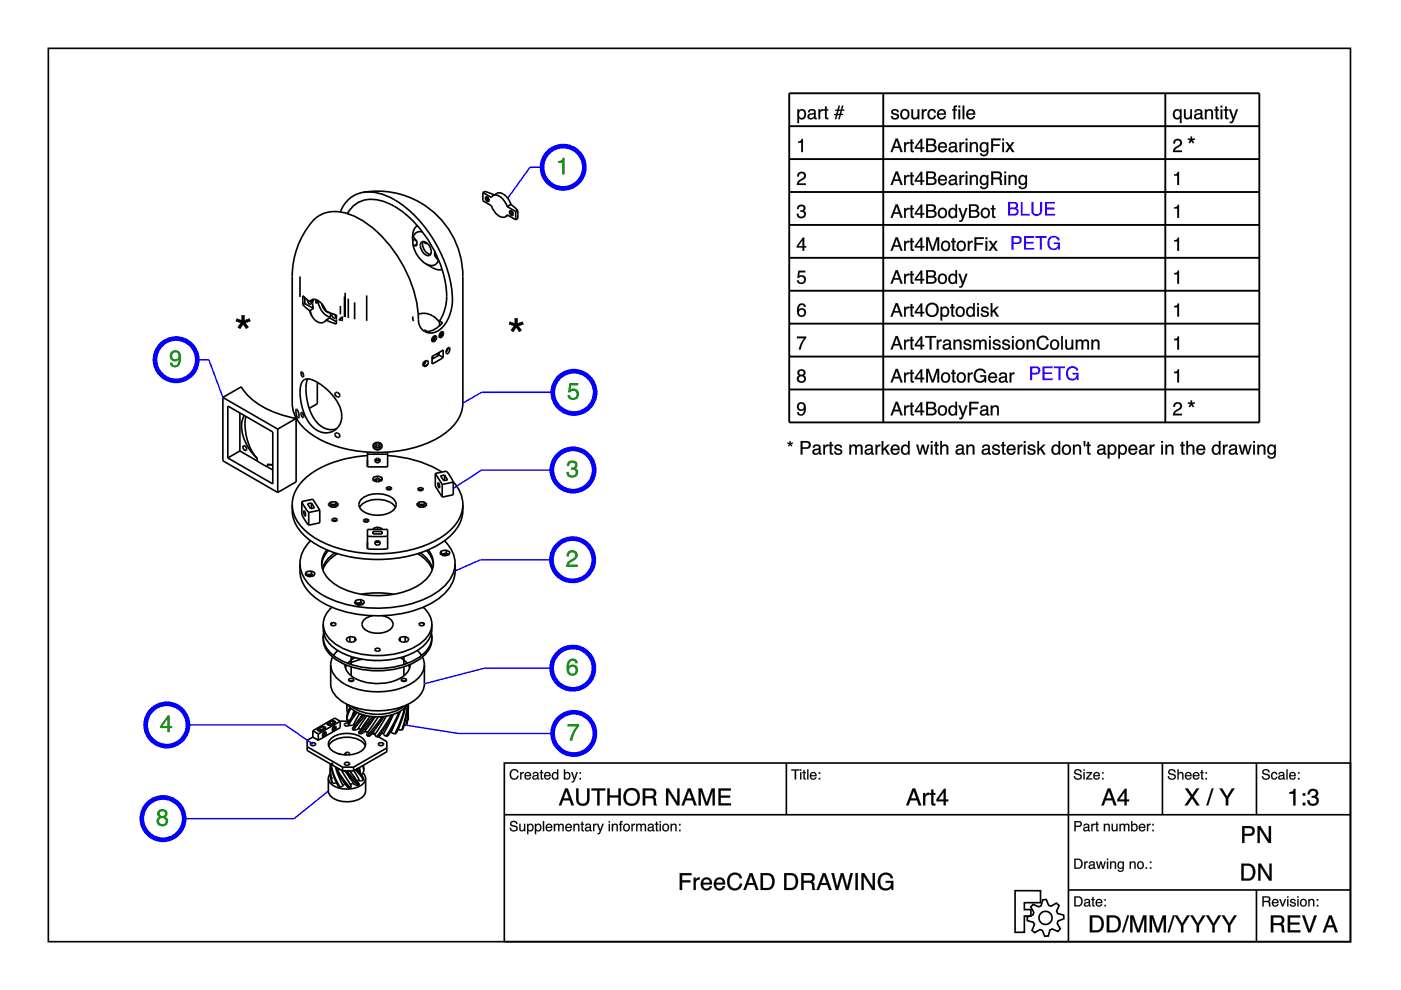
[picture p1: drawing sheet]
<svg xmlns="http://www.w3.org/2000/svg" width="297mm" height="210mm" viewBox="0 0 297 210" stroke-linecap="round" stroke-linejoin="round" font-family="sans-serif">
<g fill="none" stroke="#000" stroke-width=".35">
<path d="M10.2 10.3h276.1v189.4h-276.1zM63.6 58.6v4.4M66.9 46.3a7.5 7.5 0 0 1 8.2-.5 25.9 25.9 0 0 1 12.3 14.9 30.6 30.6 0 0 1 1.4 8 2.75 2.75 0 0 0 2.2 1.9 2.75 2.75 0 0 0 2.7-1.1 8.7 8.7 0 0 0 2.2-5.9 27.1 27.1 0 0 0-12.3-21.2 10.4 10.4 0 0 0-6.6-1.6 18.1 18.1 0 0 1 21.1 17.8v26.9a9 9 0 0 1-5.3 7.4 28.3 28.3 0 0 1-25.5 0 9 9 0 0 1-5.3-7.4v-26.9a17.7 17.7 0 0 1 4.9-12.3zM73.7 45.3a5.9 5.9 0 0 1 7.7-2.6 21.2 21.2 0 0 1 11.2 11.4 17.5 17.5 0 0 1 1.9 10.6l-.6 1.9-.7 1.4M77 40.8a6.3 6.3 0 0 0-4.8 4.1M87.5 50.6v.4M87.5 50.1v.5M87.5 51l.1 .9M87.5 50.1l.1 .2M87.6 51.9a6.3 6.3 0 0 0 2.7 4M87.6 51.9l.1 .2M87.6 50.3h.1l.7 .9v.9h-.7"/>
<path d="M88 50.8l.4 .5M88 50.8l-.5 .2M88 50.6v.2M88.4 51.7l-.7 .4M88.5 47.8a2.6 2.6 0 0 0-1 2.3M89.3 51.5a1.2 1.2 0 0 1 1.8 .7 1.54 1.54 0 0 1 0 1.9 1.96 1.96 0 0 1-2-2.1zM89.6 49.2a1.5 1.5 0 0 0-2 1.1M89.7 51.2a2.15 2.15 0 0 0 1.6 2.7M90.1 51.3l.1 .4 .3-.2M90.3 55.9l1.5 .9a2.3 2.3 0 0 0 1.9 .3M92.2 53.3v.9M92.2 54.2l.6 .9"/>
<path d="M92.2 53.3h.1M92.5 54l-.3 .2M92.8 55.1h.2a1.64 1.64 0 0 1-2.7 .8M93 55l-.2 .1M102.4 40.8v1.8l1.8 1a3.2 3.2 0 0 0 2.7 2.5l.3-.1M102.4 40.8l1.8 1.1 .4-.4M102.4 40.8l.4-.2 2 .7M103 41.7a.65 .65 0 0 1 .6 1 .65 .65 0 0 1-.6-1zM103.7 42.5l-.6-.8 .2 .6 .4 .3M104.6 41.5a2.26 2.26 0 0 1 2.5 1.4l.4 .9M104.6 41.5l.8-.5a2.36 2.36 0 0 1 2.7 1.7l.2 .6M107.2 46l.3-.5 1.8 1.1"/>
<path d="M107.5 43.8l1.8 1M107.7 45.6l-.5 .4M108.1 44.7a.65 .65 0 0 1 .6 1 .65 .65 0 0 1-.6-1zM108.3 44.7l.1 .5 .4 .4M108.3 43.3l1.5 1.3M108.3 43.3l-.8 .5M108.7 45l.1 .2M109.3 44.8v1.8M109.8 44.6v1.7l-.5 .3M109.8 44.6l-.5 .2M63.9 78.8a.7 .7 0 0 1 .3 1.1l-.4-.6zM64.2 64.6l1.4 1.3"/>
<path d="M64.6 63.1v1.3M64.6 64.4l1.9 1M64.6 64.4l-.4 .2M65.2 63.6a.7 .7 0 0 0 .7 .9l.1-.3-.2-.5M65.6 65.9a2.78 2.78 0 0 0 2.9 2.5l.6-.5M65.7 64a1.47 1.47 0 0 1 2.3 .2l.8 1 .3 .8 2.2 .8v1.9l-2.2-.8M65.7 64l-1.5-1.3v1.9M65.7 64l.8-.5-.2 .9 .2 1M65.8 65.8l.3 1.2M66.5 65.4l-.9 .5M67 63.7l.3 .2M67.1 63.6l-.1 .7 .5-.2"/>
<path d="M67.3 63.9l-.3 .2M67.5 63.9h-.2M67.5 63.8v.3M67.5 64.1a3.9 3.9 0 0 0 2.5 3.1M68.2 64.4a2.2 2.2 0 0 0 1.7 1.9M69.9 67.4l-.8 .5M69.9 67.4l1.4 .8M70.1 66.4l-.2 1M70.4 66.5a.67 .67 0 0 0 .6 .9l.1-.3-.1-.4M72.2 64.8v1.9M72.2 67.3v.7M72.4 67.2l-.6 .7"/>
<path d="M72.6 67.1l-.1 1M73 62.9v4.3M73.2 62.1v5.1M73.8 63.3v4.1M75.2 64.1v3.6M77.7 62.6v5.4M87.5 67.1l.2 1M88.7 66.6a4 4 0 0 1 4.5 1.7M88.8 66.6l-.1 .1M90 76.7a.47 .47 0 0 1 .7-.1 .47 .47 0 0 1 0 .7 .53 .53 0 0 1-.9 .3 .53 .53 0 0 1 .2-.9zM90.1 76.6h.1M90.1 76.6l-.4 .6"/>
<path d="M90.3 76.5l-.2 .6-.4 .3M90.7 77.3l-.8 .4M90.8 76.6v.1M91.6 75.6l.4 .3M91.6 75.6l2.4-1.4v1.6l-2.4 1.4zM91.8 71.5a.42 .42 0 0 1 .6-.3 .42 .42 0 0 1 .1 .7 .5 .5 0 0 1-.4 .5 .5 .5 0 0 1-.6-.3zM92 71.3a.41 .41 0 0 1 0 .5 .41 .41 0 0 1-.5 .2M92.2 71.2a.94 .94 0 0 1-.6 1.1M92.8 74.9v.6M93.1 74.8v.5M93.1 75.3l-1.5 .9M93.1 75.3l.9 .5"/>
<path d="M93.2 68l.6 .4a4.7 4.7 0 0 1-3.2 1.9l-.7-.4M93.2 68v1.1M93.2 71.4v.1M93.4 70.5l.3-.2a.55 .55 0 0 1 .4 .5 .55 .55 0 0 1-.3 .5 .37 .37 0 0 1-.6 .2 .37 .37 0 0 1 0-.5zM93.5 70.4v.1M93.5 70.5v.4l-.4 .2M93.8 70.3a.95 .95 0 0 1-.7 1.1M93.8 70.3v.9M94.8 74.1l-.1 .1M94.9 73.8l.3-.1a.82 .82 0 0 1-.5 1.3l-.1-.5zM95 73.8h.1M95 73.8l-.4 .8"/>
<path d="M47.3 84.3l3.9-2.3a14.9 14.9 0 0 0 8.9 6.1l2.7 .6M47.3 84.3v13.4l11.6 6.7M47.3 84.3l11.6 6.7M48.3 86.1l9.5 5.5v11l-9.5-5.5zM50.9 95.6l-2.6 1.5M50.9 95.6l3.6 2.1M50.9 87.6v8M51.6 94.5a.65 .65 0 0 1 .6 1 .65 .65 0 0 1-.6-1zM51.8 88.1a6.6 6.6 0 0 0 .6 6.4l1.2 1.7 .9 1M52.1 88.3a11 11 0 0 0 2.4 8.9M54.5 97.7l2.2 1.3M54.5 97.2v.5"/>
<path d="M56.7 99l1.1 .6M56.7 98.4l1.1 .1M56.7 98.4l1.1 .2M56.7 98.4v.6M58.9 91v13.4M62.8 88.7l-3.9 2.3M62.8 88.7v13.5l-3.9 2.2M62.8 86.8a1.66 1.66 0 0 1 .5 1.9l-.5-.8zM63.9 87.4a.7 .7 0 0 1 .3 1.1l-.4-.6zM64.3 80.7a2.99 2.99 0 0 1 3.3 .5 10.1 10.1 0 0 1 4.8 6.7 3.5 3.5 0 0 1-2.1 3.6 3.5 3.5 0 0 1-4.1-1 10.9 10.9 0 0 1-2.3-9.2zM65.2 80.3a10.7 10.7 0 0 0 2.5 9.8 3.7 3.7 0 0 0 3.6 .8M67.3 81.1v4.5l-1.7 1"/>
<path d="M71.2 91.8a.54 .54 0 0 1 .7 .2 .54 .54 0 0 1-.2 .8 .59 .59 0 0 1-.6-.3 .59 .59 0 0 1 .1-.7zM71.2 83.2a.54 .54 0 0 1 .7 .2 .54 .54 0 0 1-.2 .8 .59 .59 0 0 1-.6-.3 .59 .59 0 0 1 .1-.7zM77.9 96.3h4.3M77.9 96.6a21.1 21.1 0 0 0-13.8 5.5 7.4 7.4 0 0 0-2.1 4.9M79.1 94.3a1.06 1.06 0 0 0 1.9 0M79.2 95h1.7M79.3 94.1a.92 .92 0 0 1 1.2-.3 .92 .92 0 0 1 .3 1.2 .91 .91 0 0 1-1.2 .3 .91 .91 0 0 1-.3-1.2zM79.6 97.4l.4 .2 .5-.2-.5 .3zM79.6 97.4a.54 .54 0 0 1 .7-.2 .54 .54 0 0 1 .2 .7 .54 .54 0 0 1-.7 .2 .54 .54 0 0 1-.2-.7zM80 97.6v.1M80.3 95.4h-.5M80.5 93.9a.63 .63 0 0 1-.9 0"/>
<path d="M80.6 93.9a.55 .55 0 0 1-.6 .6 .55 .55 0 0 1-.5-.6M82.2 96.6a23.8 23.8 0 0 1 11.5 3.5M82.2 95.8v3.2h-4.3v-3.2M63.6 119.5a7.8 7.8 0 0 0 3.9 7.7 25 25 0 0 0 18.8 2.6 15.2 15.2 0 0 0 8.9-5.1 7 7 0 0 0 1.3-5.2M63.6 119.5a8.2 8.2 0 0 0 4.8 6.7 25.7 25.7 0 0 0 23.3 0 8.2 8.2 0 0 0 4.8-6.7M64 106.3v2.7l.5 1 1 1.3M64 106.3l.7 1.5 .8 .9M64 106.3l2.3-.5 1.5 2.4M64.5 108.3a.83 .83 0 0 1 .2 1.1l-.3-.5zM65.2 106.8l.8-.2 .7 1.1-.9 .1zM65.5 108.7v2.6M65.9 114.7a6.8 6.8 0 0 0-2.3 4.8"/>
<path d="M66 106.6v1.2M67.8 108.2v2.7l-2.3 .4M67.8 108.2l-2.3 .5M69.6 116.7l-1 1.5-.4 1.5M70.1 107.5a.64 .64 0 0 1 1.1 0M70.1 107.5h.1M70.1 107h1.1M70.1 107l-.3 .2M70.1 107.5h1.1M70.1 106.4v.6M70.1 106.4h1.1M70.1 106.4l-.5 .6 .5 .5"/>
<path d="M70.4 110.1a.54 .54 0 0 1 .6-.2 .54 .54 0 0 1 .4 .5 .56 .56 0 0 1-.6 .2 .56 .56 0 0 1-.4-.5zM71 117.2l-1.1 .9-.8 .9-.7 1.5M71.2 107l.3 .2M71.2 106.4l.6 .6-.6 .5M71.2 106.4v.6M71.2 107.5h.1M71.4 110.4l-.4-.1-.5 .1M71.5 117.4l-1.7 1.3-.8 1-.6 1.1M76.8 105.7a5.7 5.7 0 0 1 6.8 .2 1.61 1.61 0 0 1-.8 2.7 5.6 5.6 0 0 1-6.4-.7 1.49 1.49 0 0 1 .4-2.2zM77.1 110.3a.54 .54 0 0 1 .6-.3 .54 .54 0 0 1 .4 .5l-.2 .2a.52 .52 0 0 1-.8-.4zM77.2 110.6l.5-.1 .4 .1M77.9 112.3h4.3v4.1h-4.3z"/>
<path d="M79.1 112.7h1.9v.5h-1.9zM79.5 102l.5-.2 .6 .2M79.6 114.8l.4 .2 .5-.2-.5 .2M79.7 114.8l.3 .2M80 115h.1M80 101.5l1 .4M80 101.5l-.9 .4M80 111.7l1 .4v.2M80 111.7l-.9 .4v.2M80 111.7v.6M80 100.9l1 .3v.7M80 100.9l-.9 .3v.7"/>
<path d="M80 100.9v.6M81 101.9l-1 .3-.9-.3M82 103.4l.2-.1a.52 .52 0 0 1 .8 .4 .54 .54 0 0 1-.6 .2 .54 .54 0 0 1-.4-.5zM82.2 113.7h-4.3M82.9 103.8l-.4-.2-.5 .2M83.9 107.6a4.6 4.6 0 0 0-4.9-1.6l-.6 .1a3.4 3.4 0 0 0-2.2 1.5M88.6 117.4l1.2 .9 .9 .9 1 1.6M88.7 103.6l.2-.2a.52 .52 0 0 1 .8 .4 .54 .54 0 0 1-.6 .3 .54 .54 0 0 1-.4-.5zM88.9 107.5h.1M88.9 106.4h1.1M88.9 106.4l-.6 .6 .6 .5h1.1l.5-.5-.5-.6M88.9 106.4v.6"/>
<path d="M88.9 107h1.1M88.9 107l-.3 .2M89.1 117.2l1.5 1.3 .7 1 .4 1M89.6 103.9l-.4-.1-.5 .1M90 106.4v.6M90 107l.3 .2M90 107.5h.1M90 107.5a.65 .65 0 0 0-1.1 0M90.5 116.7l1 1.5 .4 1.5M90.8 116.6a4.4 4.4 0 0 1-.6 6.3 15.5 15.5 0 0 1-11.3 3.4 14 14 0 0 1-9.3-3.6 4.4 4.4 0 0 1-.3-6.1M92.3 100.4l2.3-.5 1 1.4 .5 .9M92.3 100.4v2.7l1.5 2.3"/>
<path d="M92.3 100.4l1.5 2.3M92.9 102.3l.3 .5-.1 .6-.2-.5zM93.4 100.9l.8-.2 .7 1-.8 .2zM93.6 117.5h-.1M93.6 116.8v.7M93.8 102.7v2.7M94.2 114.7a6.8 6.8 0 0 1 2.3 4.8M94.2 100.7v1.2M94.6 116.6l.8 .5-.3 .6-1 .2-.8-.5 .3-.6M94.6 116.6l-1 .2M94.6 116.6v.7M94.6 117.3l-1 .2"/>
<path d="M94.6 117.3l.6 .3M94.8 117.7l-.4-.1-.5 .1M96.1 102.1a7.2 7.2 0 0 1 2 4.9M96.1 102.2v2.7l-2.3 .5M96.1 102.2l-2.3 .5M98.1 107a9 9 0 0 1-5.3 7.4 28.3 28.3 0 0 1-25.5 0 9 9 0 0 1-5.3-7.4M98.1 107a8.3 8.3 0 0 1-4.1 7.8 27.3 27.3 0 0 1-21 3 16.8 16.8 0 0 1-9.6-5.6 7.3 7.3 0 0 1-1.4-5.2M65 121.9l-.1 .1M65 121.2v.7M66 121.1l-1 .1M66 121.1l.8 .4-.3 .6-1 .2-.8-.5 .3-.6M66 121.1v.6"/>
<path d="M66 121.7l-1 .2M66 121.7l.6 .3M66.2 122.2l-.5-.2-.4 .2M68.6 134.2l-.1 .9M68.7 134.5l-.2 .8M70.2 132.1a.52 .52 0 0 1 .6-.1 .52 .52 0 0 1 .4 .5l-.2 .1a.53 .53 0 0 1-.9-.4zM70.4 128.7l-.9 1-.6 1-.4 1.6M70.5 132.1l-.3 .4M70.5 139.3l-.4 1.6M71.6 137.9l-.9 1.1M74.2 135l-.8 .4 .3 .6 1 .2 .8-.5-.3-.6M74.2 135v1.1"/>
<path d="M74.2 135l1 .1M74.5 139.2v1.7M75.2 135.1v.8M75.3 139.4l-1.6 1.3M75.4 127.9v.1M75.4 127.3v.6M75.8 128.3h.3M76.5 127.8l.5 .3M76.5 127.8l-1.1 .1M76.5 127.1l.8 .4-.3 .7-1.1 .1-.7-.4 .2-.6M76.5 127.1l-1.1 .2M76.5 127.1v.7"/>
<path d="M76.7 128.2l-.5-.1-.5 .1M76.8 139.7l-2.9 1M79.1 140v.2M79.6 137.6a.71 .71 0 0 1 1 .2 .65 .65 0 0 1-1.1 0zM81.1 130.5a2.36 2.36 0 0 1 2.2 1.8 2.31 2.31 0 0 1-2.1 1.8 4.5 4.5 0 0 1-4.2-1 1.42 1.42 0 0 1 .8-2.2l1.2-.4M83.5 126a19.6 19.6 0 0 0-6.9 0M84.8 139.4l1.5 1.3M84.8 135.1v.8M85.6 139.2v1.7M85.9 135l.8 .4-.3 .6-1.1 .2-.7-.5 .2-.6M85.9 135v1.1M85.9 135l-1.1 .1"/>
<path d="M88.5 137.9l.9 1.1M88.9 132.2a.71 .71 0 0 1 1.1 .1 .65 .65 0 0 1-1.1 0zM89.6 139.3l.4 1.6M89.6 132.1l.3 .4M89.7 128.7l.9 1 .6 1 .4 1.6M91.4 134.5l.1 .8M91.5 134.2l.1 .9M91.6 135.1a5.4 5.4 0 0 1-3.4 5.2 17.6 17.6 0 0 1-17.3-.7 5.1 5.1 0 0 1-2.4-4.5M91.6 135.1a5.8 5.8 0 0 1-3.4 4.7 17.6 17.6 0 0 1-17.3-.6 5.4 5.4 0 0 1-2.4-4.1M91.6 132.3a5.5 5.5 0 0 1-3 5.5 17.7 17.7 0 0 1-17.1 0 5.5 5.5 0 0 1-3-5.5M91.6 132.3a5.8 5.8 0 0 1-3.4 4.7 17.6 17.6 0 0 1-17.3-.6 5.4 5.4 0 0 1-2.4-4.1M65.1 158.3l7.5 4.4"/>
<path d="M65.8 157.7a.54 .54 0 0 1 .6-.3 .54 .54 0 0 1 .4 .5 .56 .56 0 0 1-.6 .2 .56 .56 0 0 1-.4-.4zM66.3 156.3l-1.2 .7v2.1l7.5 4.4M66.3 156.3l1.2 .7M66.3 154.9v1.4M66.3 154.9l1.2 .7M67.2 154.7l1.3-.7 .6 .3-1.3 .8zM67.5 155.6v1.4M68 154.6v.4M68.2 154.8l-.2-.2-.4 .4M68.5 154v.7M68.6 155.3l.3-.1a.52 .52 0 0 1 .1 .6 .52 .52 0 0 1-.6 .3zM68.6 155.3l.2 .1"/>
<path d="M68.9 155.2l-.1 .5-.4 .3M69.3 153.5l1.3-.8 .6 .4-1.3 .8zM70.1 153.4v.4M70.3 156.5a5.6 5.6 0 0 1 6.9 .4 1.85 1.85 0 0 1-1.4 2.7 5.6 5.6 0 0 1-5.9-.9 1.49 1.49 0 0 1 .4-2.2zM70.3 153.6l-.2-.2-.4 .4M70.6 152.7v.8M70.7 154.1l.3-.1a.52 .52 0 0 1 .1 .6 .52 .52 0 0 1-.6 .3zM70.7 154.1l.2 .1M71 154l-.2 .5-.3 .3M71.7 159.8l.6 .2M71.7 159.8h.1M72.1 152.9l-4.6 2.7"/>
<path d="M72.1 152.9v1.4l-4.6 2.7M72.1 152.9l-1.1-.6-4.7 2.6M73.2 159.9a.47 .47 0 0 1 .6-.4 .47 .47 0 0 1 .3 .7M73.2 159.9l-.1 .1M73.2 159.9v.2M73.3 159.7l-.3 .3M73.4 141l-.3 .1M73.5 141l-.3 .6M73.5 150.1l.2 1.1M73.5 152.6l.7 .2M73.5 149.3v.8M73.6 149.3l-.1 .8"/>
<path d="M73.9 153.3h-.5l-.4 .3 .4 .3 .6-.1M73.9 153.8h1M73.9 144l.6-.2 .5 .2a.52 .52 0 0 1-.5 .5 .52 .52 0 0 1-.6-.5zM74.1 152.9h-2M74.2 144.4h.6M74.2 150l-.6 1.4-.1 1.2M74.4 150.2a5.1 5.1 0 0 0-.9 2.4M74.5 141.4v1.9M74.6 149.8a9.7 9.7 0 0 0 10.9 0M74.8 154.4l-.1 .2 .2 .2M74.8 151.7l-.9 1.5-.1 .3 .1 .3M75.1 150.7l-.4 1.2"/>
<path d="M75.3 153.7l-.4 .1M75.4 150.9l-.6 .8M75.7 151.1l-1.8 2.7M75.9 154.6l.2-.1 .4 .2M75.9 154.6l-1 .2M76.1 155.5l.3 .1M76.3 151.3l-1.4 2.5M76.7 154.2h.1M76.8 151.5v.1M76.8 151.5l-2 2.9M77.1 151.6l-2.3 2.8M77.2 155.3l.3-.2 .4 .2"/>
<path d="M77.2 155.3l-.8 .3M77.2 153.5l.1 .1M77.4 151.7l-2.5 3.1M77.5 158.2a4.4 4.4 0 0 0-4.7-1.8 3.5 3.5 0 0 0-3.1 1.8M77.7 153l-1.6 2.5M77.7 153l-.8 1.2M77.8 151.8l-1.9 2.8M77.8 156l.4 .1M77.9 155.4l-.1 .6M77.9 152.6l-.2 .4M78 155.2l-.1 .2M78.1 152.4l-.2 .2"/>
<path d="M78.1 154l.2 .1M78.3 153.7l-1.1 1.6M78.5 151.9l-.6 .7M78.8 155.6l-.6 .5M78.9 155.5l.6 .3M79 155.5v-.1a.32 .32 0 0 1 .5 .3M79 151.9l-2.9 3.6M79 152.6l-.7 1.1M79.4 152l-3 3.6M79.5 140v.2M79.5 152l-1.2 1.7M79.5 155.7l.1 .1"/>
<path d="M79.5 154.6l-.7 1.1M79.6 155.8l.2 .5M79.8 156.3h.5M80.2 152l-2.3 3.4M80.3 157.7a.54 .54 0 0 1 .6-.3 .54 .54 0 0 1 .4 .5l-.2 .2a.52 .52 0 0 1-.8-.4zM80.3 156.2l1.7 1v2.2l-7 4.1M80.5 155.8l-.2 .5M80.6 140v.2M80.9 155.4l.2 .1 .2 .1M81 152l-3.2 4M81.1 152.5l-1.5 2.1M81.1 152.5l-2.9 3.6"/>
<path d="M81.1 155.1l-.7 1M81.1 155.1l-.8 1.2M81.3 155.6l.6 .5M81.4 151.9l-.3 .6M81.9 151.8l-2.4 3.9M82 158.6l-7 4.1M82.8 155.2l.1 .1M82.9 155.3l.8 .3M83 151.6l-3.2 4.7M83.3 151.5l-2.2 3.6M83.4 151.5l-2.1 4.1M83.5 153.8l-.6 1.5"/>
<path d="M84.2 154.6l1 .2M84.6 150.9l-1.2 2.7-1.5 2.5M84.9 150.8l-1.9 4-.7 1.2-.4 .1M85.1 144a.54 .54 0 0 1 .6-.2 .54 .54 0 0 1 .4 .5l-.2 .1a.52 .52 0 0 1-.8-.4zM85.6 141.4v1.9M85.8 150l-.9 2.9-1.2 2.7M85.9 144.4l-.1 .1M85.9 144.4h-.6M86 149.8l-1.2 3.8-.8 1.9-.3 .1M86.2 153.8h-.8M86.3 149.4a7.9 7.9 0 0 1-7.2 2.6 6.8 6.8 0 0 1-5.3-2.6M86.4 149.4l-.4 2.7-.8 2.7"/>
<path d="M86.5 149.3a18.4 18.4 0 0 1-1.2 5.4l-.1 .1M86.5 151.2l.1 1M86.6 152.6l-.8 .2M86.6 149.3v.2M86.6 152.4v.1M86.6 152.5v.1M86.6 149.5l-.2 2.9-.2 1.4M86.6 149.5l-.4 4.3M86.6 152.2v.4M86.6 152.2v.3M86.6 141l.3 .6M87 140.9a3.7 3.7 0 0 1-2.6 3.1 10.3 10.3 0 0 1-10.3-1.1 2.84 2.84 0 0 1-1-2"/>
<path d="M90 140.9v4.1a5.6 5.6 0 0 1-4.1 4.6 15.4 15.4 0 0 1-13.5-1l-.6-.4a4.3 4.3 0 0 1-1.7-3.2v-4.1M90 140.9a5.6 5.6 0 0 1-4.1 4.7 15.4 15.4 0 0 1-13.5-1l-.6-.5a4.3 4.3 0 0 1-1.7-3.2M69.6 165v2.7a2.68 2.68 0 0 0 2.5 2.1 5.1 5.1 0 0 0 5.2-1.4l.2-.7v-2.7M69.6 165a2.68 2.68 0 0 0 2.5 2.1 5.1 5.1 0 0 0 5.2-1.4l.2-.7M70 162.8a7.3 7.3 0 0 0 .5 3.3M70 162.8l.1 1.6 .4 1.7M70 164l-.4 1M70 162v.8M70.1 164.4l-.1 .4 .6 .2M70.1 162a10.7 10.7 0 0 0 1.9 4.9h.1M70.1 162l.1 .2M70.2 162.2a13.3 13.3 0 0 0 1.9 4.7"/>
<path d="M70.2 162.2l.6 .1M70.6 161.8l-.5 .2M71.1 162.6l.2 .5M71.3 163.1l1.3 2.2M71.3 163.1l.2 .1M71.3 165.9v.1M71.3 163.2l.6 1.7 .8 1.7M71.3 166l-.8 .1M71.4 162.7l-.1 .4M71.5 163.2l1.4 2.1 1.4 1.7M71.6 165.9l-.3 .1M72.1 163.1l-.6 .1"/>
<path d="M72.5 163.4l2 3.2M72.6 165.3l1.4 1.8M72.6 163.5h2.4M72.6 162.7v.8M72.6 162.7h2.4M72.7 166.6l-.6 .3M73 163.2l.3 .4M73.1 161.8a.54 .54 0 0 1 .6-.2 .54 .54 0 0 1 .4 .5 .56 .56 0 0 1-.6 .2 .56 .56 0 0 1-.4-.5zM73.1 163.5l.5 .6M73.3 163.6l2.7 3M73.3 163.6h.3M73.3 166.3h-.3l-.3 .3"/>
<path d="M73.6 164.1l.8 1.1M73.6 163.6l2.6 2.8M73.9 164.5l.5 .7M73.9 163.3l-.3 .3M74.2 163.5l.4 .6M74.3 167l-.3 .1M74.4 163.7l.2 .4M74.4 165.2l.8 1.1M74.5 166.6l-.2 .4M74.6 164.1l.2 .3M74.8 164.4l.8 1.1M74.8 164.4l.5 .7"/>
<path d="M74.9 163.1l.5 .2M75 162.7v.8M75 163.4l1.2 2.2M75.2 166.3l-.4-.2-.3 .1-.2 .1 .2 .3M75.2 166.3l.8 .3M75.4 163.3l1.1 1.2 .5 1M75.6 162.8l.1 .4M75.6 165.5l.6 .1M75.7 165.6l.4 .6M75.7 163.2l1 1.1M75.7 163.2l-.3 .1M75.7 163l1 1.3"/>
<path d="M76 166.1l.2 .3M76.2 162.8l.2 1.1M76.2 166.4l-.2 .2M76.7 164.3l.3 .7v.5M76.9 162.4l.2 .8M77 163.9l.4 .5 .1 .6M77 162.3l.1 .9M77 165.5l-.8 .1M77.1 163.2l-.3 1-.4 .3M106.9 161.8h179.4v37.9h-179.4zM106.9 172.7h179.4M166.7 161.8v10.9"/>
<path d="M226.5 161.8v37.9M246.5 161.8v10.9M266.4 161.8v10.9M215.2 188.8l5.4 .1v2.5h-3.4v1.5h1.4v1.3h-1.4v3.5h-2zM219 191.7l1.3 .6 .4-.3 .4-1.2 .7-.1 .5 1.3 .5 .1 1.2-.6 .5 .5-.5 1.2 .2 .5 1.3 .3 .1 .8-1.3 .5-.1 .5 .6 1.1-.5 .6-1.2-.5-.5 .2-.3 1.3h-.8l-.5-1.2-.5-.2-1.1 .6-.6-.5 .5-1.2-.2-.5-1.3-.3v-.8l1.2-.4 .2-.5-.7-1.2zM226.5 188.7h59.8M266.4 188.7v11"/>
<circle cx="80" cy="115.1" r=".51"/>
<circle cx="221.7" cy="194.6" r="1.39"/>
</g>
<g fill="#000">
<path d="M108.3 174.2a.84 .84 0 0 1 1.4 .5h-.3a.5 .5 0 0 0-.5-.4 .5 .5 0 0 0-.5 .5l.3 .1a.83 .83 0 0 1 1 .9 .91 .91 0 0 1-.9 .5 .91 .91 0 0 1-.7-.8h.2a.57 .57 0 0 0 .6 .6 .57 .57 0 0 0 .6-.6l-.5-.2a.66 .66 0 0 1-.7-.3 .66 .66 0 0 1 0-.8zM110.1 174.7h.3v1a.4 .4 0 0 0 .5 .3 .4 .4 0 0 0 .2-.6v-.7h.3v1.5h-.3v-.2a.54 .54 0 0 1-.6 .3 .54 .54 0 0 1-.4-.6zM112.1 175a.52 .52 0 0 0-.1 .8 .52 .52 0 0 0 .8 0 .53 .53 0 0 0 0-.7 .53 .53 0 0 0-.7-.1zM111.8 174.7h.2v.2a.69 .69 0 0 1 1-.1 .69 .69 0 0 1 .1 .9 .61 .61 0 0 1-.4 .6 .61 .61 0 0 1-.7-.2v.8h-.2zM113.8 175a.52 .52 0 0 0-.1 .8 .52 .52 0 0 0 .8 0 .53 .53 0 0 0 0-.7 .53 .53 0 0 0-.7-.1zM113.4 174.7h.3v.2a.69 .69 0 0 1 .9-.1 .69 .69 0 0 1 .2 .9 .61 .61 0 0 1-.5 .6 .61 .61 0 0 1-.6-.2v.8h-.3zM115.1 174.1h.3v2.1h-.3zM115.9 174.9a.72 .72 0 0 1 .9-.2 .72 .72 0 0 1 .3 .8h-1.1a.45 .45 0 0 0 .3 .5 .45 .45 0 0 0 .5-.3h.3a.76 .76 0 0 1-1.1 .5 .76 .76 0 0 1-.2-1.2zM116.1 175l-.1 .3h.8l-.3-.4zM117.4 174.7h.3v.2a.51 .51 0 0 1 .9 0 .52 .52 0 0 1 .6-.2 .52 .52 0 0 1 .3 .5v1h-.2l-.1-1.2-.2-.1-.4 .2v1.1h-.3v-1a.35 .35 0 0 0-.4-.3 .35 .35 0 0 0-.2 .5v.8h-.3zM120 174.9a.72 .72 0 0 1 .9-.2 .72 .72 0 0 1 .4 .8h-1.2a.45 .45 0 0 0 .3 .5 .45 .45 0 0 0 .6-.3h.2a.76 .76 0 0 1-1.1 .5 .76 .76 0 0 1-.2-1.2zM120.2 175l-.1 .3h.9l-.3-.4zM121.6 174.7h.2v.2a.56 .56 0 0 1 .7-.2 .56 .56 0 0 1 .4 .5v1h-.3v-1a.39 .39 0 0 0-.5-.3 .39 .39 0 0 0-.3 .5v.8h-.2zM123.3 174.2h.3v.5h.2v.2h-.2v1l.2 .1v.2h-.3l-.2-.1v-1.2h-.2v-.2h.2zM124.3 175.7a.37 .37 0 0 0 .5 .3 .37 .37 0 0 0 .2-.5zM124.2 174.8a.69 .69 0 0 1 1.1 .3v.9h.2l-.2 .3a.59 .59 0 0 0-.8 0 .47 .47 0 0 1-.5-.5 .47 .47 0 0 1 .5-.5l.5-.1a.35 .35 0 0 0-.3-.4 .35 .35 0 0 0-.4 .3h-.2zM125.7 174.7h.3v.2l.5-.3v.3l-.5 .3v1h-.3zM126.6 174.7h.3l.4 1.2 .4-1.2h.3l-.3 .9a1.25 1.25 0 0 1-.9 1.3l-.1-.3h.3l.1-.3zM129.1 174.7h.2v1.5h-.2zM129.1 174.1h.2v.3h-.2zM129.7 174.7h.3v.2a.56 .56 0 0 1 .6-.2 .56 .56 0 0 1 .4 .5v1h-.3v-1a.39 .39 0 0 0-.4-.3 .39 .39 0 0 0-.3 .5v.8h-.3zM131.5 174.2l.5-.1v.2l-.3 .2v.2h.3v.2h-.3v1.3h-.3v-1.3h-.2v-.2h.2zM132.5 175a.54 .54 0 0 0-.1 .8 .54 .54 0 0 0 .8 .1 .54 .54 0 0 0 0-.8 .54 .54 0 0 0-.7-.1zM132.3 174.9a.77 .77 0 0 1 1.1 .1 .77 .77 0 0 1-.1 1 .77 .77 0 0 1-1.1-.1l-.1-.7zM133.9 174.7h.2v.2l.5-.3v.3l-.4 .3-.1 1h-.2zM134.9 174.7h.2v.2a.51 .51 0 0 1 .9 0 .52 .52 0 0 1 .6-.2 .52 .52 0 0 1 .4 .5v1h-.3v-1.2l-.3-.1-.3 .2v1.1h-.3v-1a.35 .35 0 0 0-.5-.3 .35 .35 0 0 0-.2 .5v.8h-.2zM137.6 175.7a.37 .37 0 0 0 .5 .3 .37 .37 0 0 0 .2-.5zM137.5 174.8a.69 .69 0 0 1 1.1 .3v.9h.2l-.2 .3a.59 .59 0 0 0-.8 0 .47 .47 0 0 1-.5-.5 .47 .47 0 0 1 .5-.5l.5-.1a.35 .35 0 0 0-.3-.4 .35 .35 0 0 0-.4 .3h-.2zM139.1 174.2h.2v.5h.3v.2h-.3v1l.3 .1v.2h-.4l-.1-.1v-1.2h-.2v-.2h.2zM139.9 174.7h.2v1.5h-.2zM139.9 174.1h.2v.3h-.2zM140.8 175a.54 .54 0 0 0-.1 .8 .54 .54 0 0 0 .8 .1 .54 .54 0 0 0 .1-.8 .54 .54 0 0 0-.8-.1zM140.6 174.9a.77 .77 0 0 1 1.1 .1 .77 .77 0 0 1-.1 1 .77 .77 0 0 1-1.1-.1l-.1-.7zM142.2 174.7h.2v.2a.56 .56 0 0 1 .7-.2 .56 .56 0 0 1 .4 .5v1h-.3v-1a.39 .39 0 0 0-.5-.3 .39 .39 0 0 0-.3 .5v.8h-.2zM144 174.7h.3v.3h-.3zM144 175.9h.3v.3h-.3z"/>
<path d="M108.3 174.2a.83 .83 0 0 1 .9-.2 .83 .83 0 0 1 .5 .7h-.3l-.1-.2a.52 .52 0 0 0-.5-.2 .52 .52 0 0 0-.3 .5l.4 .2a.69 .69 0 0 1 .9 .7 .69 .69 0 0 1-.9 .6l-.4-.1-.4-.4v-.3h.3v.3l.3 .2 .7-.1v-.5l-.7-.2a.58 .58 0 0 1-.5-.3 .58 .58 0 0 1 .1-.7zM108.3 174.2l-.1 .7 .1 .2 .4 .1a.54 .54 0 0 1 .8 .6 .66 .66 0 0 1-.7 .2 .66 .66 0 0 1-.5-.5h-.2a.84 .84 0 0 0 .8 .8 .84 .84 0 0 0 .8-.8l-.1-.3-1.2-.4a.5 .5 0 0 1 .5-.5 .5 .5 0 0 1 .5 .4h.3a.82 .82 0 0 0-1.4-.5zM110.1 174.7h.3v1a.38 .38 0 0 0 .5 .3 .38 .38 0 0 0 .2-.6v-.7h.3v1.5h-.3v-.2l-.3 .3-.5-.1-.2-.3zM110.1 174.7v1a.53 .53 0 0 0 .4 .5 .53 .53 0 0 0 .6-.3v.3h.3v-1.5h-.3l-.1 1.1a.35 .35 0 0 1-.3 .3 .35 .35 0 0 1-.3-.4v-1zM112.2 175a.53 .53 0 0 0-.2 .7 .53 .53 0 0 0 .7 .2 .54 .54 0 0 0 .1-.7 .54 .54 0 0 0-.6-.2zM112.1 175l.5-.1 .2 .2a.52 .52 0 0 1 0 .7 .52 .52 0 0 1-.8 0zM111.7 174.7h.3v.2l.2-.2a.78 .78 0 0 1 .9 .8 .78 .78 0 0 1-.9 .7l-.2-.1v.8h-.3zM111.8 174.7v2.2h.2v-.9a.55 .55 0 0 0 .9 .1 .84 .84 0 0 0 .2-.9 .84 .84 0 0 0-.8-.5l-.3 .2v-.2zM113.8 175a.53 .53 0 0 0-.1 .7 .53 .53 0 0 0 .7 .2 .54 .54 0 0 0 .1-.7 .54 .54 0 0 0-.7-.2zM113.8 175l.5-.1 .2 .2a.52 .52 0 0 1-.1 .7 .52 .52 0 0 1-.7 0zM113.4 174.7h.3v.2l.1-.2a.78 .78 0 0 1 1 .8 .78 .78 0 0 1-1 .7l-.1-.1v.8h-.3zM113.4 174.7v2.2h.3v-.9a.55 .55 0 0 0 .8 .1 .84 .84 0 0 0 .3-.9 .84 .84 0 0 0-.8-.5l-.3 .2v-.2zM115.1 174.1h.3v2.1h-.3zM115.1 174.1v2.1h.3v-2.1zM115.9 174.9l.7-.3 .5 .4v.5h-1.1l.1 .4 .3 .1 .4-.3h.3l-.2 .4-.3 .2a.78 .78 0 0 1-.9-.3 .78 .78 0 0 1 .1-1zM115.9 174.9a.78 .78 0 0 0-.1 1.1 .78 .78 0 0 0 1.1 0l.2-.3h-.3a.45 .45 0 0 1-.5 .4 .45 .45 0 0 1-.3-.6h1.1v-.3a.66 .66 0 0 0-.5-.5 .66 .66 0 0 0-.7 .2zM116.1 175l-.1 .3h.8l-.2-.4zM116.1 175l.5-.1 .2 .4h-.9zM117.4 174.7h.3v.2a.51 .51 0 0 1 .9 0 .52 .52 0 0 1 .6-.3 .52 .52 0 0 1 .3 .6v1h-.3v-1.2l-.2-.1-.4 .2v1.1h-.3v-1.2a.38 .38 0 0 0-.5 0 .38 .38 0 0 0-.1 .4v.8h-.3zM117.4 174.7v1.5h.3v-.8a.37 .37 0 0 1 .2-.5 .37 .37 0 0 1 .5 .3l-.1 1h.3v-1.1l.4-.2 .2 .1 .1 1.2h.2v-1a.51 .51 0 0 0-.3-.5 .51 .51 0 0 0-.6 .2l-.5-.3-.4 .3v-.2zM120 174.9l.7-.3 .5 .4 .1 .5h-1.2l.1 .4 .3 .1 .5-.3h.2l-.2 .4-.3 .2a.78 .78 0 0 1-.8-.3 .78 .78 0 0 1 0-1zM120 174.9a.78 .78 0 0 0-.1 1.1 .78 .78 0 0 0 1.2 0l.1-.3h-.2a.45 .45 0 0 1-.6 .4 .45 .45 0 0 1-.3-.6h1.2l-.1-.3a.66 .66 0 0 0-.5-.5 .66 .66 0 0 0-.7 .2zM120.3 175l-.2 .3h.9l-.2-.4zM120.2 175l.5-.1 .3 .4h-.9zM121.6 174.7h.2v.2a.59 .59 0 0 1 1 0l.1 1.3h-.3v-1.1l-.3-.2-.4 .3v1h-.3zM121.6 174.7v1.5h.2l.1-1.1 .4-.2 .3 .2v1.1h.3l-.1-1a.55 .55 0 0 0-.4-.5 .55 .55 0 0 0-.6 .2v-.2zM123.3 174.2h.3v.5h.2v.2h-.2v1l.2 .1v.2a.39 .39 0 0 1-.5-.3v-1h-.2v-.2h.2zM123.3 174.2v.5h-.2v.2h.2v1.2l.2 .1h.3v-.2l-.3-.1v-1h.3v-.2h-.3l.1-.5zM124.3 175.7v.1a.42 .42 0 0 0 .6 .2 .42 .42 0 0 0 .1-.6zM124.3 175.7l.8-.3-.1 .4-.2 .2a.32 .32 0 0 1-.4 .1 .32 .32 0 0 1-.1-.4zM124.2 174.8a.71 .71 0 0 1 1.1 .3v.9h.2v.3h-.3l-.1-.3a.52 .52 0 0 1-.9 .2 .52 .52 0 0 1 .3-.9l.5-.1a.35 .35 0 0 0-.3-.3 .35 .35 0 0 0-.4 .3h-.2zM124.2 174.8l-.1 .3h.2l.1-.1a.36 .36 0 0 1 .4-.2 .36 .36 0 0 1 .2 .4l-.5 .2a.51 .51 0 0 0-.3 .8 .51 .51 0 0 0 .9-.2l.1 .2h.3v-.2h-.2l-.1-1.1-.5-.3zM125.7 174.7h.3v.2l.3-.3h.2v.3l-.3 .1-.2 .2v1h-.3zM125.7 174.7v1.5h.3v-1l.2-.3h.3v-.3l-.3 .2-.2 .2v-.3zM126.5 174.7h.4l.4 1.2 .4-1.2h.3l-.3 .9a1.26 1.26 0 0 1-.9 1.3l-.1-.3h.3l.1-.3zM126.6 174.7l.6 1.6-.2 .3h-.3v.2a.51 .51 0 0 0 .7-.4l.6-1.7h-.3l-.4 1.3-.4-1.3zM129 174.7h.3v1.5h-.3zM129.1 174.7v1.5h.2v-1.5zM129 174.1h.3v.3h-.3zM129.1 174.1v.3h.2v-.3zM129.7 174.7h.3v.2a.59 .59 0 0 1 .9 0l.1 1.3h-.3v-1.1l-.3-.2-.4 .3v1h-.3zM129.7 174.7v1.5h.3v-1.1l.4-.2 .3 .2v1.1h.3v-1a.55 .55 0 0 0-.4-.5 .55 .55 0 0 0-.6 .2v-.2zM131.5 174.2l.5-.2v.3l-.3 .2v.2h.3v.2h-.3v1.3h-.3v-1.3h-.2v-.2h.2zM131.5 174.2v.5h-.3v.2h.3l-.1 1.3h.3v-1.3h.3v-.2h-.3v-.2l.3-.2v-.2zM132.5 175a.53 .53 0 0 0 0 .8 .53 .53 0 0 0 .7 .1v-.8l-.4-.2zM132.6 174.9a.57 .57 0 0 1 .7 .5 .57 .57 0 0 1-.7 .6 .79 .79 0 0 1 0-1.1zM132.3 174.8a.78 .78 0 0 1 1.1 .2 .78 .78 0 0 1-.1 1.1 .78 .78 0 0 1-1.1-.2l-.1-.7zM132.3 174.9a.77 .77 0 0 0 0 1.2 .77 .77 0 0 0 1.2-.2 .76 .76 0 0 0-.2-1.1 .76 .76 0 0 0-1 .1zM133.9 174.7h.2v.2l.3-.3h.3v.3l-.3 .1-.2 .2v1h-.3zM133.9 174.7v1.5h.2l.1-1 .2-.3h.2v-.3l-.3 .2-.2 .2v-.3zM134.9 174.7h.2v.2a.51 .51 0 0 1 .9 0 .52 .52 0 0 1 .6-.3 .52 .52 0 0 1 .4 .6v1h-.3v-1.2l-.3-.1-.3 .2v1.1h-.3l-.1-1.2a.38 .38 0 0 0-.4 0 .38 .38 0 0 0-.2 .4v.8h-.2zM134.9 174.7v1.5h.2v-.8a.37 .37 0 0 1 .2-.5 .37 .37 0 0 1 .5 .3v1h.3v-1.1l.3-.2 .3 .1v1.2h.3v-1a.51 .51 0 0 0-.4-.5 .51 .51 0 0 0-.6 .2l-.4-.3-.5 .3v-.2zM137.6 175.7v.1a.42 .42 0 0 0 .5 .2 .42 .42 0 0 0 .2-.6zM137.6 175.7l.7-.3v.4l-.2 .2a.32 .32 0 0 1-.4 .1 .32 .32 0 0 1-.1-.4zM137.4 174.8a.71 .71 0 0 1 1.2 .3v.9h.2v.3h-.3l-.2-.3a.52 .52 0 0 1-.8 .2 .52 .52 0 0 1 .3-.9l.5-.1a.35 .35 0 0 0-.3-.3 .35 .35 0 0 0-.4 .3h-.2zM137.5 174.8l-.1 .3h.2l.1-.1a.36 .36 0 0 1 .4-.2 .36 .36 0 0 1 .2 .4l-.5 .2a.51 .51 0 0 0-.3 .8 .51 .51 0 0 0 .9-.2l.1 .2h.3v-.2h-.2l-.1-1.1-.5-.3zM139.1 174.2h.3l-.1 .5h.3v.2h-.3l.1 1 .2 .1v.2a.39 .39 0 0 1-.5-.3v-1h-.3v-.2h.3zM139.1 174.2v.5h-.2v.2h.2v1.2l.1 .1h.4v-.2l-.3-.1v-1h.3v-.2h-.3v-.5zM139.8 174.7h.3v1.5h-.3zM139.9 174.7v1.5h.2v-1.5zM139.8 174.1h.3v.3h-.3zM139.9 174.1v.3h.2v-.3zM140.8 175a.53 .53 0 0 0 0 .8 .53 .53 0 0 0 .7 .1v-.8l-.4-.2zM140.9 174.9a.57 .57 0 0 1 .7 .5 .57 .57 0 0 1-.7 .6 .79 .79 0 0 1 0-1.1zM140.6 174.8a.78 .78 0 0 1 1.1 .2 .78 .78 0 0 1-.1 1.1 .78 .78 0 0 1-1.1-.2l-.1-.7zM140.6 174.9a.77 .77 0 0 0 0 1.2 .77 .77 0 0 0 1.2-.2 .76 .76 0 0 0-.1-1.1 .76 .76 0 0 0-1.1 .1zM142.2 174.7h.2v.2a.59 .59 0 0 1 1 0l.1 1.3h-.3v-1.1l-.3-.2-.4 .3v1h-.3zM142.2 174.7v1.5h.2l.1-1.1 .4-.2 .3 .2v1.1h.3l-.1-1a.55 .55 0 0 0-.4-.5 .55 .55 0 0 0-.6 .2v-.2zM144 174.7h.3v.3h-.3zM144 174.7v.3h.3v-.3zM144 175.9h.3v.3h-.3zM144 175.9v.3h.3v-.3z"/>
<path d="M108.3 163.4a.93 .93 0 0 1 .9-.3 .93 .93 0 0 1 .7 .7h-.2a.69 .69 0 0 0-.9-.4 .69 .69 0 0 0-.5 .8 .67 .67 0 0 0 .6 .8 .67 .67 0 0 0 .8-.5h.3a1 1 0 0 1-1.3 .8 1 1 0 0 1-.6-1.4zM110.3 163.7h.2v.3l.5-.3v.3l-.4 .2-.1 1.1h-.2zM111.4 163.9a.72 .72 0 0 1 .9-.1 .72 .72 0 0 1 .3 .8h-1.1a.45 .45 0 0 0 .3 .5 .45 .45 0 0 0 .5-.3h.3a.76 .76 0 0 1-1.1 .4 .76 .76 0 0 1-.2-1.1zM111.6 164l-.1 .4h.8l-.2-.5zM113.2 164.7a.37 .37 0 0 0 .5 .4 .37 .37 0 0 0 .1-.6zM113 163.9a.69 .69 0 0 1 1.2 .2v.9l.1 .1-.1 .2a.59 .59 0 0 0-.8 0 .47 .47 0 0 1-.5-.5 .47 .47 0 0 1 .5-.4l.5-.2a.35 .35 0 0 0-.3-.3 .35 .35 0 0 0-.4 .3h-.3zM114.6 163.3h.3v.4h.3v.2h-.3v1l.3 .2v.2h-.4l-.1-.2-.1-1.2h-.2v-.2h.2zM115.5 163.9a.72 .72 0 0 1 .9-.1 .72 .72 0 0 1 .4 .8h-1.2a.45 .45 0 0 0 .4 .5 .45 .45 0 0 0 .5-.3h.2a.76 .76 0 0 1-1 .4 .76 .76 0 0 1-.3-1.1zM115.8 164l-.2 .4h.9l-.3-.5zM117.4 164.1a.54 .54 0 0 0-.1 .7 .54 .54 0 0 0 .7 .1 .54 .54 0 0 0 .1-.7 .54 .54 0 0 0-.7-.1zM117.3 163.8l.5-.1 .3 .2v-.8h.3v2.2h-.3v-.3a.71 .71 0 0 1-1 .1 .71 .71 0 0 1 0-1zM119.6 163.1h.2v.8a.72 .72 0 0 1 1 0 .72 .72 0 0 1 .1 1 .59 .59 0 0 1-.5 .4 .59 .59 0 0 1-.6-.2v.2h-.2zM119.9 164a.54 .54 0 0 0-.1 .8 .54 .54 0 0 0 .8 .1 .55 .55 0 0 0 0-.7 .55 .55 0 0 0-.7-.2zM121.1 163.7h.3l.4 1.3 .4-1.3h.3l-.3 .9a1.25 1.25 0 0 1-.9 1.3l-.1-.3 .3 .1 .2-.4zM122.9 163.7h.3v.3h-.3zM122.9 164.9h.3v.4h-.3z"/>
<path d="M108.3 163.4a.93 .93 0 0 1 1-.4 .93 .93 0 0 1 .7 .8h-.3a.68 .68 0 0 0-.9-.4 .68 .68 0 0 0-.4 .8 .67 .67 0 0 0 .5 .8 .67 .67 0 0 0 .8-.5h.3l-.3 .6a1.07 1.07 0 0 1-1.4-.1 1.07 1.07 0 0 1-.1-1.4zM108.3 163.4a1.4 1.4 0 0 0 .1 1.7 .96 .96 0 0 0 1.6-.6h-.3l-.1 .3a.84 .84 0 0 1-1.3-.4 .84 .84 0 0 1 .8-1.1l.4 .1 .2 .4h.2a.91 .91 0 0 0-.7-.7 .91 .91 0 0 0-.9 .3zM110.3 163.7h.2v.3l.3-.3h.3v.3h-.3l-.2 .2v1.1h-.3zM110.3 163.7v1.6h.2l.1-1.1 .2-.2h.2v-.3l-.3 .1-.2 .3v-.4zM111.4 163.9l.7-.2 .5 .4v.5h-1.1l.1 .3 .3 .2 .4-.3h.3l-.2 .4-.3 .1a.78 .78 0 0 1-.9-.3 .78 .78 0 0 1 .1-.9zM111.4 163.9a.78 .78 0 0 0-.1 1.2 .78 .78 0 0 0 1.1 0l.2-.3h-.3a.45 .45 0 0 1-.5 .3 .45 .45 0 0 1-.3-.5h1.1v-.4a.66 .66 0 0 0-.5-.5 .66 .66 0 0 0-.7 .2zM111.6 164l-.1 .4h.8l-.2-.4zM111.6 164l.5-.1 .3 .5h-.9zM113.2 164.7l-.1 .2a.42 .42 0 0 0 .6 .2 .42 .42 0 0 0 .2-.6zM113.2 164.7l.7-.3v.4l-.2 .2a.32 .32 0 0 1-.4 .1 .32 .32 0 0 1-.1-.4zM113 163.9a.71 .71 0 0 1 1.2 .2v.9l.2 .1v.2h-.4l-.1-.2a.52 .52 0 0 1-.9 .1 .52 .52 0 0 1 .3-.8l.6-.2a.35 .35 0 0 0-.4-.3 .35 .35 0 0 0-.3 .3h-.3zM113 163.9l-.1 .3h.3v-.2a.36 .36 0 0 1 .5-.2 .36 .36 0 0 1 .2 .4l-.5 .2a.51 .51 0 0 0-.3 .8 .51 .51 0 0 0 .8-.2l.1 .3h.3v-.2l-.1-.1-.1-1.1-.6-.2zM114.6 163.3h.3v.4h.3v.2h-.3v1l.3 .1v.3a.39 .39 0 0 1-.6-.3v-1.1h-.2v-.2h.2zM114.6 163.3l.1 .4h-.3v.2h.3v1.2l.1 .2h.4v-.2l-.3-.2v-1h.3v-.2h-.3v-.4zM115.5 163.9l.7-.2 .5 .4 .1 .5h-1.2l.1 .3 .4 .2 .4-.3h.3l-.2 .4-.3 .1a.78 .78 0 0 1-.9-.3 .78 .78 0 0 1 0-.9zM115.6 163.9a.78 .78 0 0 0-.1 1.2 .78 .78 0 0 0 1.1 0l.1-.3h-.2a.45 .45 0 0 1-.6 .3 .45 .45 0 0 1-.3-.5h1.2l-.1-.4a.66 .66 0 0 0-.5-.5 .66 .66 0 0 0-.6 .2zM115.8 164l-.2 .4h.9l-.2-.4zM115.7 164l.5-.1 .3 .5h-.9zM117.4 164.1a.53 .53 0 0 0-.1 .7 .53 .53 0 0 0 .7 .1 .53 .53 0 0 0 .1-.7 .53 .53 0 0 0-.7-.1zM117.4 164a.57 .57 0 0 1 .8 .3 .57 .57 0 0 1-.3 .8 .6 .6 0 0 1-.6-.4 .6 .6 0 0 1 .1-.7zM117.3 163.8l.5-.1 .3 .2v-.8h.3v2.2h-.3v-.3a.62 .62 0 0 1-.7 .3 .62 .62 0 0 1-.4-.6v-.6zM117.3 163.8a.77 .77 0 0 0-.3 1 .77 .77 0 0 0 1 .4l.1-.2v.3h.3v-2.2h-.3v.8l-.3-.2zM119.5 163.1h.3v.8a.62 .62 0 0 1 .7-.2 .62 .62 0 0 1 .4 .5 .77 .77 0 0 1-.1 .9 .77 .77 0 0 1-.8 .1l-.2-.1v.2h-.3zM119.6 163.1v2.2h.2v-.3a.64 .64 0 0 0 .8 .2 .64 .64 0 0 0 .3-.7 .63 .63 0 0 0-.3-.8 .63 .63 0 0 0-.8 .2v-.8zM119.9 164a.5 .5 0 0 0-.1 .8 .5 .5 0 0 0 .8 0 .5 .5 0 0 0 0-.7 .5 .5 0 0 0-.7-.1zM119.9 164a.57 .57 0 0 1 .8 .4 .57 .57 0 0 1-.5 .7l-.4-.3zM121.1 163.7h.3l.4 1.3 .4-1.3h.3l-.3 .9a1.26 1.26 0 0 1-.9 1.3l-.1-.3h.3l.2-.3zM121.1 163.7l.6 1.6-.2 .4-.3-.1v.3a.51 .51 0 0 0 .7-.5l.6-1.7h-.3l-.4 1.3-.4-1.3zM122.9 163.7h.3v.4h-.3zM122.9 163.7v.3h.3v-.3zM122.9 164.9h.3v.4h-.3zM122.9 164.9v.4h.3v-.4z"/>
<path d="M120.1 167.7l-.6 1.6h1.1zM120.1 167.6l.6 1.7h-1.2zM119.8 167.1h.6l1.3 3.7h-.6l-.3-1.1h-1.4l-.4 1.1h-.5zM119.8 167.2l-1.3 3.5h.5l.4-1h1.4l.3 1h.6l-1.3-3.5zM122.1 167.1h.6v2.3a.92 .92 0 0 0 .6 1 .92 .92 0 0 0 1.1-.4l.1-2.9h.5v2.1a1.45 1.45 0 0 1-1.4 1.7 1.45 1.45 0 0 1-1.5-1.7zM122.2 167.2v2a1.42 1.42 0 0 0 .9 1.6 1.42 1.42 0 0 0 1.7-.6l.2-3h-.5v2.2a.95 .95 0 0 1-.6 1 .95 .95 0 0 1-1.1-.4l-.2-.6v-2.2zM125.4 167.1h2.9v.5h-1.2v3.2h-.5v-3.2h-1.2zM125.4 167.2v.4h1.2v3.1h.5v-3.1h1.2v-.4zM128.7 167.1h.6v1.6h1.8v-1.6h.5v3.7h-.5v-1.7h-1.8v1.7h-.6zM128.8 167.2v3.5h.5l-.1-1.6h1.9v1.6h.5v-3.5h-.5v1.5h-1.9l.1-1.5zM132.8 167.4a1.91 1.91 0 0 1 2.5 .3 2.34 2.34 0 0 1 0 2.5 1.82 1.82 0 0 1-2.4 .4 1.82 1.82 0 0 1-.7-2.3zM132.5 167.7a2.45 2.45 0 0 0 .1 2.6 1.83 1.83 0 0 0 3-1 1.83 1.83 0 0 0-2.5-2zM133 167.9a1.46 1.46 0 0 0-.2 1.7 1.46 1.46 0 0 0 1.4 .8 1.49 1.49 0 0 0 .9-1.6 1.49 1.49 0 0 0-1.2-1.3zM133 167.9a1.34 1.34 0 0 1 1.8-.1 1.34 1.34 0 0 1 .3 1.7 1.29 1.29 0 0 1-1.6 .9 1.29 1.29 0 0 1-.8-1.7zM136.8 167.6v1.2h1.1a.62 .62 0 0 0 .7-.4 .62 .62 0 0 0-.2-.7zM136.8 167.6h1.2a.64 .64 0 0 1 .7 .6 .64 .64 0 0 1-.8 .6h-1.1zM136.3 167.1h1.6a1 1 0 0 1 1.2 .7 1 1 0 0 1-.5 1.2l.4 .3 .3 1.5h-.6l-.2-1.2-.2-.3-1.5-.1v1.6h-.5zM136.3 167.2v3.5h.5v-1.5h1.1a.55 .55 0 0 1 .7 .6l.1 .9h.6l-.2-.2-.1-1.2-.4-.3a.96 .96 0 0 0 0-1.7zM141.2 167.1h.6l1.8 3v-3h.5v3.7h-.6l-1.8-2.9v2.9h-.5zM141.2 167.2v3.5h.5v-2.9l1.8 2.9h.6v-3.5h-.5v3l-1.8-3zM146.1 167.7l-.6 1.6h1.2zM146.1 167.6l.6 1.7h-1.2zM145.8 167.1h.6l1.3 3.7h-.5l-.4-1.1h-1.4l-.4 1.1h-.5zM145.9 167.2l-1.4 3.5h.5l.4-1h1.4l.4 1h.5l-1.3-3.5zM148.1 167.1h.7l1 3.1 1-3.1h.8v3.7h-.5v-3.1l-1 3.1h-.5l-1-3.1v3.1h-.5zM148.1 167.2v3.5h.5v-3.1l1 3.1h.5l1-3.1v3.1h.5v-3.5h-.7l-1.1 3.1-1-3.1zM152.3 167.1h2.7v.5h-2.2v1.1h2v.4h-2v1.2h2.2v.5h-2.7zM152.3 167.2v3.5h2.7v-.4h-2.2v-1.2h2v-.4h-2v-1.1h2.1v-.4z"/>
<path d="M120.1 167.7l-.6 1.6h1.1zM119.8 167.2h.6l1.3 3.5h-.6l-.3-1h-1.4l-.4 1h-.5zM122.2 167.2h.4v2.2a.92 .92 0 0 0 1 1 .92 .92 0 0 0 .9-1v-2.2h.5v2a1.43 1.43 0 0 1-1.4 1.6 1.43 1.43 0 0 1-1.4-1.6zM125.4 167.2h2.9v.4h-1.2v3.1h-.5v-3.1h-1.2zM128.8 167.2h.5v1.5h1.8v-1.5h.5v3.5h-.5v-1.6h-1.8v1.6h-.5zM132.8 167.4a1.84 1.84 0 0 1 2.4 .2 1.84 1.84 0 0 1 .2 2.3 1.78 1.78 0 0 1-2.4 .8 1.78 1.78 0 0 1-.7-2.4zM133 167.9a1.48 1.48 0 0 0-.2 1.7 1.48 1.48 0 0 0 1.4 .8 1.52 1.52 0 0 0 1-1.6 1.52 1.52 0 0 0-1.3-1.3l-.5 .1zM136.8 167.6v1.2h1.1a.62 .62 0 0 0 .7-.6 .62 .62 0 0 0-.6-.6zM136.3 167.2h1.6a.98 .98 0 0 1 1.2 .6 .98 .98 0 0 1-.5 1.2 1.29 1.29 0 0 1 .5 1.5l.2 .2h-.6l-.2-1.2-.2-.2-1.5-.1v1.5h-.5zM141.2 167.2h.6l1.8 2.9v-2.9h.5v3.5h-.6l-1.8-2.8v2.8h-.5zM146.1 167.7l-.6 1.6h1.2zM145.9 167.2h.5l1.3 3.5h-.5l-.4-1h-1.4l-.4 1h-.5zM148.1 167.2h.7l1 3 1.1-3h.7v3.5h-.5v-3l-1 3h-.5l-1-3v3h-.5zM152.3 167.2h2.6v.4h-2.1v1.1h2v.4h-2v1.2h2.2v.4h-2.7z"/>
<path d="M167.8 163.1h1.7v.3h-.7v1.9h-.3v-1.9h-.7zM169.6 163.7h.3v1.6h-.3zM169.6 163.1h.3v.3h-.3zM170.3 163.3h.3v.4h.3v.2h-.3v1l.3 .2v.2h-.4l-.1-.2-.1-1.2h-.2v-.2h.2zM171.1 163.1h.3v2.2h-.3zM171.9 163.9a.72 .72 0 0 1 .9-.1 .72 .72 0 0 1 .3 .8h-1.1a.45 .45 0 0 0 .3 .5 .45 .45 0 0 0 .6-.3h.2a.76 .76 0 0 1-1.1 .4 .76 .76 0 0 1-.2-1.1zM172.1 164l-.1 .4h.9l-.3-.5zM173.6 163.7h.3v.3h-.3zM173.6 164.9h.3v.4h-.3z"/>
<path d="M167.8 163.1h1.7v.3h-.7v1.9h-.3v-1.9h-.7zM167.8 163.1v.3h.7v1.9h.3v-1.9h.7v-.3zM169.6 163.7h.3v1.6h-.3zM169.6 163.7v1.6h.3v-1.6zM169.6 163.1h.3v.3h-.3zM169.6 163.1v.3h.3v-.3zM170.3 163.3h.3v.4h.3v.2h-.3v1l.3 .1v.3a.39 .39 0 0 1-.6-.3v-1.1h-.2v-.2h.2zM170.3 163.3l.1 .4h-.3v.2h.3v1.2l.1 .2h.4v-.2l-.3-.2v-1h.3v-.2h-.3v-.4zM171.1 163.1h.3v2.2h-.3zM171.1 163.1v2.2h.3v-2.2zM171.9 163.9l.7-.2 .5 .4v.5h-1.1l.1 .3 .3 .2 .4-.3h.3l-.2 .4-.3 .1a.78 .78 0 0 1-.8-.3 .78 .78 0 0 1 0-.9zM171.9 163.9a.78 .78 0 0 0-.1 1.2 .78 .78 0 0 0 1.2 0l.1-.3h-.2a.45 .45 0 0 1-.6 .3 .45 .45 0 0 1-.3-.5h1.1v-.4a.66 .66 0 0 0-.5-.5 .66 .66 0 0 0-.7 .2zM172.1 164l-.1 .4h.9l-.3-.4zM172.1 164l.5-.1 .3 .5h-.9zM173.6 163.7h.3v.4h-.3zM173.6 163.7v.3h.3v-.3zM173.6 164.9h.3v.4h-.3zM173.6 164.9v.4h.3v-.4z"/>
<path d="M193.7 167.7l-.5 1.6h1.1zM193.7 167.6l.6 1.7h-1.2zM193.5 167.1h.5l1.4 3.7h-.6l-.4-1.1h-1.4l-.4 1.1h-.5zM193.5 167.2l-1.4 3.5h.5l.4-1h1.4l.4 1h.5l-1.3-3.5zM195.7 168.1h.5l-.1 .5a.69 .69 0 0 1 .9-.5l-.1 .5a.65 .65 0 0 0-.7 .7v1.5h-.5zM195.7 168.1v2.6h.5l-.1-1.4a.66 .66 0 0 1 .9-.7l-.1-.5a.79 .79 0 0 0-.8 .6v-.6zM197.4 167.4h.5v.7h.4v.4h-.4v1.7l.1 .2h.3l-.1 .4a.58 .58 0 0 1-.8-.6v-1.7h-.3v-.4h.3zM197.4 167.4l.1 .8-.4-.1v.4h.4v1.7a.55 .55 0 0 0 .8 .5v-.3h-.3l-.1-.2v-1.7h.4v-.4l-.4 .1v-.8zM200 167.9l-1 1.6h1.1zM200.1 167.9v1.6h-1.2zM200.1 167.2h.4v2.3h.6v.4h-.6v.9h-.4v-.9h-1.6v-.4zM200.1 167.3l-1.5 2.2v.4h1.5v.8h.4v-.8h.5v-.4h-.5v-2.2z"/>
<path d="M193.7 167.7l-.5 1.6h1.1zM193.5 167.2h.5l1.3 3.5h-.5l-.4-1h-1.4l-.4 1h-.5zM195.7 168.1h.4v.5a.76 .76 0 0 1 .9-.5l-.1 .5a.68 .68 0 0 0-.7 .7v1.4h-.5zM197.4 167.4h.5v.7h.4v.4h-.4v1.7l.1 .2h.3v.3a.62 .62 0 0 1-.9-.5v-1.7h-.3v-.4h.3zM200.1 167.9l-1.1 1.6h1.1zM200.1 167.3h.4v2.2h.5v.4h-.5v.8h-.4v-.8h-1.5v-.4z"/>
<path d="M227.8 174.1h.9a.62 .62 0 0 1 .7 .6 .62 .62 0 0 1-.7 .6h-.6v.9h-.3zM228.1 174.3v.8h.5a.38 .38 0 0 0 .5-.4 .38 .38 0 0 0-.5-.4zM229.9 175.7a.37 .37 0 0 0 .5 .3 .37 .37 0 0 0 .2-.5zM229.8 174.8a.69 .69 0 0 1 1.1 .3v.9h.2l-.1 .3a.59 .59 0 0 0-.9 0 .47 .47 0 0 1-.5-.5 .47 .47 0 0 1 .5-.5l.6-.1a.35 .35 0 0 0-.4-.4 .35 .35 0 0 0-.3 .3h-.3zM231.4 174.7h.2v.2l.5-.3v.3l-.4 .3-.1 1h-.2zM232.4 174.2h.3v.5h.2v.2h-.2v1l.2 .1v.2h-.3l-.2-.1v-1.2h-.2v-.2h.2zM234 174.7h.3v.2a.56 .56 0 0 1 .6-.2 .56 .56 0 0 1 .4 .5v1h-.3v-1a.39 .39 0 0 0-.4-.3 .39 .39 0 0 0-.3 .5v.8h-.3zM235.7 174.7h.3v1a.4 .4 0 0 0 .5 .3 .4 .4 0 0 0 .2-.6v-.7h.2v1.5h-.2v-.2a.54 .54 0 0 1-.6 .3 .54 .54 0 0 1-.4-.6zM237.4 174.7h.2v.2a.51 .51 0 0 1 .9 0 .52 .52 0 0 1 .6-.2 .52 .52 0 0 1 .4 .5v1h-.3v-1.2l-.3-.1-.3 .2-.1 1.1h-.2v-1a.35 .35 0 0 0-.5-.3 .35 .35 0 0 0-.2 .5v.8h-.2zM239.8 174.1h.3v.8a.72 .72 0 0 1 1 0 .72 .72 0 0 1 0 1 .59 .59 0 0 1-.5 .4 .59 .59 0 0 1-.5-.3v.2h-.3zM240.2 175a.54 .54 0 0 0-.1 .7 .54 .54 0 0 0 .7 .2 .55 .55 0 0 0 .1-.7 .55 .55 0 0 0-.7-.2zM241.6 174.9a.72 .72 0 0 1 .9-.2 .72 .72 0 0 1 .3 .8h-1.1a.45 .45 0 0 0 .3 .5 .45 .45 0 0 0 .6-.3h.2a.76 .76 0 0 1-1.1 .5 .76 .76 0 0 1-.2-1.2zM241.8 175l-.1 .3h.9l-.3-.4zM243.2 174.7h.2v.2l.5-.3v.3l-.4 .3-.1 1h-.2zM244.3 174.7h.3v.3h-.3zM244.3 175.9h.3v.3h-.3z"/>
<path d="M227.8 174.1h.9a.63 .63 0 0 1 .7 .6 .63 .63 0 0 1-.7 .6h-.6v.9h-.3zM227.8 174.1v2.1h.3v-.9h.6a.6 .6 0 0 0 .7-.6 .6 .6 0 0 0-.7-.6zM228.1 174.3v.8l.7-.1 .2-.1-.1-.5zM228.1 174.3h.5a.39 .39 0 0 1 .5 .4 .39 .39 0 0 1-.5 .4h-.5zM230 175.7l-.1 .1a.42 .42 0 0 0 .6 .2 .42 .42 0 0 0 .2-.6zM229.9 175.7l.8-.3v.4l-.2 .2a.32 .32 0 0 1-.4 .1 .32 .32 0 0 1-.2-.4zM229.8 174.8a.71 .71 0 0 1 1.2 .3v.9h.1v.3h-.3l-.1-.3a.52 .52 0 0 1-.9 .2 .52 .52 0 0 1 .3-.9l.6-.1a.35 .35 0 0 0-.4-.3 .35 .35 0 0 0-.3 .3h-.3zM229.8 174.8l-.1 .3h.3v-.1a.36 .36 0 0 1 .5-.2 .36 .36 0 0 1 .2 .4l-.6 .2a.51 .51 0 0 0-.3 .8 .51 .51 0 0 0 .9-.2l.1 .2h.3v-.2h-.2v-1.1l-.6-.3zM231.4 174.7h.2v.2l.3-.3h.3v.3l-.3 .1-.2 .2v1h-.3zM231.4 174.7v1.5h.2l.1-1 .2-.3h.2v-.3l-.3 .2-.2 .2v-.3zM232.4 174.2h.3v.5h.3v.2h-.3v1l.3 .1-.1 .2a.39 .39 0 0 1-.5-.3v-1h-.2v-.2h.2zM232.4 174.2v.5h-.2v.2h.2l.1 1.2 .1 .1h.3v-.2l-.2-.1v-1h.2v-.2h-.2v-.5zM234 174.7h.3v.2a.59 .59 0 0 1 1 0v1.3h-.3v-1.1l-.3-.2-.4 .3v1h-.3zM234 174.7v1.5h.3v-1.1l.4-.2 .3 .2v1.1h.3v-1a.55 .55 0 0 0-.4-.5 .55 .55 0 0 0-.6 .2v-.2zM235.7 174.7h.3v1a.38 .38 0 0 0 .5 .3 .38 .38 0 0 0 .2-.6v-.7h.3v1.5h-.3v-.2l-.3 .3-.6-.1-.1-.3zM235.7 174.7v1a.53 .53 0 0 0 .4 .5 .53 .53 0 0 0 .6-.3v.3h.2v-1.5h-.2l-.1 1.1a.35 .35 0 0 1-.4 .3 .35 .35 0 0 1-.3-.4l.1-1zM237.3 174.7h.3v.2a.51 .51 0 0 1 .9 0 .52 .52 0 0 1 .6-.3 .52 .52 0 0 1 .4 .6v1h-.3v-1.2l-.3-.1-.3 .2v1.1h-.3l-.1-1.2a.38 .38 0 0 0-.4 0 .38 .38 0 0 0-.2 .4v.8h-.3zM237.4 174.7v1.5h.2v-.8a.37 .37 0 0 1 .2-.5 .37 .37 0 0 1 .5 .3v1h.2l.1-1.1 .3-.2 .3 .1v1.2h.3l-.1-1a.51 .51 0 0 0-.3-.5 .51 .51 0 0 0-.6 .2l-.4-.3-.5 .3v-.2zM239.8 174.1h.3v.8a.62 .62 0 0 1 .6-.3 .62 .62 0 0 1 .5 .6 .77 .77 0 0 1-.1 .8 .77 .77 0 0 1-.9 .2l-.1-.2v.2h-.3zM239.8 174.1v2.1h.3v-.2a.64 .64 0 0 0 .8 .2 .64 .64 0 0 0 .3-.8 .63 .63 0 0 0-.4-.7 .63 .63 0 0 0-.7 .2v-.8zM240.2 175a.5 .5 0 0 0-.1 .8 .5 .5 0 0 0 .8 0 .5 .5 0 0 0 0-.7 .5 .5 0 0 0-.7-.1zM240.2 175a.57 .57 0 0 1 .8 .3 .57 .57 0 0 1-.5 .8l-.4-.3zM241.6 174.9l.7-.3 .5 .4 .1 .5h-1.2l.1 .4 .3 .1 .5-.3h.2l-.2 .4-.3 .2a.78 .78 0 0 1-.8-.3 .78 .78 0 0 1 0-1zM241.6 174.9a.78 .78 0 0 0-.1 1.1 .78 .78 0 0 0 1.2 0l.1-.3h-.2a.45 .45 0 0 1-.6 .4 .45 .45 0 0 1-.3-.6h1.1v-.3a.66 .66 0 0 0-.5-.5 .66 .66 0 0 0-.7 .2zM241.9 175l-.2 .3h.9l-.2-.4zM241.8 175l.5-.1 .3 .4h-.9zM243.2 174.7h.2v.2l.3-.3h.3v.3l-.3 .1-.2 .2v1h-.3zM243.2 174.7v1.5h.2l.1-1 .2-.3h.2v-.3l-.3 .2-.2 .2v-.3zM244.3 174.7h.3v.3h-.3zM244.3 174.7v.3h.3v-.3zM244.3 175.9h.3v.3h-.3zM244.3 175.9v.3h.3v-.3z"/>
<path d="M227.9 163.3a.84 .84 0 0 1 1.4 .5h-.3a.5 .5 0 0 0-.5-.5 .5 .5 0 0 0-.5 .5l.3 .2a.83 .83 0 0 1 1 .9 .91 .91 0 0 1-.9 .4 .91 .91 0 0 1-.7-.7h.2a.57 .57 0 0 0 .6 .5 .57 .57 0 0 0 .6-.5l-.5-.3a.66 .66 0 0 1-.7-.2 .66 .66 0 0 1 0-.8zM229.7 163.7h.3v1.6h-.3zM229.7 163.1h.3v.3h-.3zM230.3 163.7h1.2v.2l-.9 1.1h1v.3h-1.3v-.2l.9-1.2h-.9zM232 163.9a.72 .72 0 0 1 .9-.1 .72 .72 0 0 1 .3 .8h-1.1a.45 .45 0 0 0 .3 .5 .45 .45 0 0 0 .5-.3h.3a.76 .76 0 0 1-1.1 .4 .76 .76 0 0 1-.2-1.1zM232.2 164l-.1 .4h.8l-.2-.5zM233.7 163.7h.3v.3h-.3zM233.7 164.9h.3v.4h-.3z"/>
<path d="M227.9 163.2a.83 .83 0 0 1 .9-.1 .83 .83 0 0 1 .5 .7h-.3l-.1-.3a.52 .52 0 0 0-.5-.1 .52 .52 0 0 0-.3 .4l.4 .2a.69 .69 0 0 1 .9 .7 .69 .69 0 0 1-.9 .6h-.4l-.4-.5v-.2h.3v.3l.3 .1h.7v-.5l-.7-.2a.58 .58 0 0 1-.5-.4 .58 .58 0 0 1 .1-.7zM227.9 163.3l-.1 .6 .1 .2 .4 .2a.54 .54 0 0 1 .8 .6 .66 .66 0 0 1-.7 .2 .66 .66 0 0 1-.5-.5h-.2a.84 .84 0 0 0 .8 .7 .84 .84 0 0 0 .8-.8l-.1-.3-1.2-.4a.5 .5 0 0 1 .5-.5 .5 .5 0 0 1 .5 .5h.3a.82 .82 0 0 0-1.4-.5zM229.7 163.7h.3v1.6h-.3zM229.7 163.7v1.6h.3v-1.6zM229.7 163.1h.3v.3h-.3zM229.7 163.1v.3h.3v-.3zM230.3 163.7h1.3v.2l-1 1.1h1v.3h-1.4v-.2l1-1.1h-.9zM230.3 163.7v.2h.9l-.9 1.2v.2h1.3v-.3h-1l.9-1.1v-.2zM232 163.9l.7-.2 .5 .4v.5h-1.1l.1 .3 .3 .2 .4-.3h.3l-.2 .4-.3 .1a.78 .78 0 0 1-.9-.3 .78 .78 0 0 1 .1-.9zM232 163.9a.78 .78 0 0 0-.1 1.2 .78 .78 0 0 0 1.1 0l.2-.3h-.3a.45 .45 0 0 1-.5 .3 .45 .45 0 0 1-.3-.5h1.1v-.4a.66 .66 0 0 0-.5-.5 .66 .66 0 0 0-.7 .2zM232.2 164l-.1 .4h.8l-.2-.4zM232.2 164l.5-.1 .3 .5h-.9zM233.7 163.7h.3v.4h-.3zM233.7 163.7v.3h.3v-.3zM233.7 164.9h.3v.4h-.3zM233.7 164.9v.4h.3v-.4z"/>
<path d="M235.1 167.7l-.6 1.6h1.2zM235.1 167.6l.6 1.7h-1.2zM234.8 167.1h.6l1.3 3.7h-.5l-.4-1.1h-1.4l-.4 1.1h-.5zM234.9 167.2l-1.4 3.5h.5l.4-1h1.4l.4 1h.5l-1.3-3.5zM238.4 167.9l-1.1 1.6h1.1zM238.4 167.9v1.6h-1.1zM238.5 167.2h.4v2.3h.5v.4h-.5v.9h-.5v-.9h-1.5v-.4zM238.5 167.3l-1.6 2.2v.4h1.5v.8h.5l-.1-.8h.6v-.4h-.6l.1-2.2z"/>
<path d="M235.1 167.7l-.6 1.6h1.2zM234.9 167.2h.5l1.3 3.5h-.5l-.4-1h-1.4l-.4 1h-.5zM238.4 167.9l-1.1 1.6h1.1zM238.5 167.3h.4v2.2h.5v.4h-.5v.8h-.5v-.8h-1.5v-.4z"/>
<path d="M247.9 163.3a.84 .84 0 0 1 1.3 .5h-.2a.5 .5 0 0 0-.6-.5 .5 .5 0 0 0-.4 .5l.2 .2a.83 .83 0 0 1 1.1 .9 .91 .91 0 0 1-1 .4 .91 .91 0 0 1-.7-.7h.3a.57 .57 0 0 0 .5 .5 .57 .57 0 0 0 .6-.5l-.4-.3a.66 .66 0 0 1-.8-.2 .66 .66 0 0 1 .1-.8zM249.6 163.1h.3v.8a.55 .55 0 0 1 .6-.2 .55 .55 0 0 1 .4 .6v1h-.3v-1a.39 .39 0 0 0-.4-.4 .39 .39 0 0 0-.3 .5v.9h-.3zM251.4 163.9a.72 .72 0 0 1 .9-.1 .72 .72 0 0 1 .3 .8h-1.1a.45 .45 0 0 0 .3 .5 .45 .45 0 0 0 .6-.3h.2a.76 .76 0 0 1-1.1 .4 .76 .76 0 0 1-.2-1.1zM251.6 164l-.1 .4h.9l-.3-.5zM253.1 163.9a.72 .72 0 0 1 .9-.1 .72 .72 0 0 1 .3 .8h-1.1a.45 .45 0 0 0 .3 .5 .45 .45 0 0 0 .5-.3h.3a.76 .76 0 0 1-1.1 .4 .76 .76 0 0 1-.2-1.1zM253.3 164l-.1 .4h.8l-.2-.5zM254.7 163.3h.2v.4h.3v.2h-.3v1l.3 .2v.2h-.4l-.1-.2v-1.2h-.2v-.2h.2zM255.6 163.7h.3v.3h-.3zM255.6 164.9h.3v.4h-.3z"/>
<path d="M247.9 163.2a.83 .83 0 0 1 .8-.1 .83 .83 0 0 1 .6 .7h-.3l-.1-.3a.52 .52 0 0 0-.6-.1 .52 .52 0 0 0-.3 .4l.5 .2a.69 .69 0 0 1 .8 .7 .69 .69 0 0 1-.9 .6h-.4l-.4-.5v-.2h.3l.1 .3 .3 .1h.6v-.5l-.6-.2a.58 .58 0 0 1-.6-.4 .58 .58 0 0 1 .2-.7zM247.9 163.3l-.2 .6 .2 .2 .4 .2a.54 .54 0 0 1 .7 .6 .66 .66 0 0 1-.7 .2 .66 .66 0 0 1-.4-.5h-.3a.84 .84 0 0 0 .9 .7 .84 .84 0 0 0 .8-.8l-.2-.3-1.1-.4a.5 .5 0 0 1 .4-.5 .5 .5 0 0 1 .6 .5h.2a.82 .82 0 0 0-1.3-.5zM249.6 163.1h.3v.8l.2-.2a.54 .54 0 0 1 .6 0 .54 .54 0 0 1 .2 .6v1h-.3v-1.3a.41 .41 0 0 0-.5 0 .41 .41 0 0 0-.2 .4v.9h-.3zM249.6 163.1v2.2h.3v-.9a.4 .4 0 0 1 .3-.5 .4 .4 0 0 1 .5 .4l-.1 1h.3v-1.4a.59 .59 0 0 0-1 .1v-.9zM251.4 163.9l.7-.2 .5 .4 .1 .5h-1.2l.1 .3 .3 .2 .5-.3h.2l-.2 .4-.3 .1a.78 .78 0 0 1-.8-.3 .78 .78 0 0 1 0-.9zM251.4 163.9a.78 .78 0 0 0-.1 1.2 .78 .78 0 0 0 1.2 0l.1-.3h-.2a.45 .45 0 0 1-.6 .3 .45 .45 0 0 1-.3-.5h1.1v-.4a.66 .66 0 0 0-.5-.5 .66 .66 0 0 0-.7 .2zM251.6 164l-.1 .4h.9l-.2-.4zM251.6 164l.5-.1 .3 .5h-.9zM253.1 163.9l.7-.2 .5 .4v.5h-1.1l.1 .3 .3 .2 .4-.3h.3l-.2 .4-.3 .1a.78 .78 0 0 1-.9-.3 .78 .78 0 0 1 .1-.9zM253.1 163.9a.78 .78 0 0 0-.1 1.2 .78 .78 0 0 0 1.1 0l.2-.3h-.3a.45 .45 0 0 1-.5 .3 .45 .45 0 0 1-.3-.5h1.1v-.4a.66 .66 0 0 0-.5-.5 .66 .66 0 0 0-.7 .2zM253.3 164l-.1 .4h.8l-.2-.4zM253.3 164l.5-.1 .3 .5h-.9zM254.7 163.3h.3l-.1 .4h.3v.2h-.3l.1 1 .2 .1v.3a.39 .39 0 0 1-.5-.3v-1.1h-.2v-.2h.2zM254.7 163.3v.4h-.2v.2h.2v1.2l.2 .2h.3v-.2l-.3-.2v-1h.3v-.2h-.3v-.4zM255.6 163.7h.3v.4h-.3zM255.6 163.7v.3h.3v-.3zM255.6 164.9h.3v.4h-.3zM255.6 164.9v.4h.3v-.4z"/>
<path d="M251.3 167.2h.6l.9 1.3 .9-1.3h.6l-1.2 1.7 1.2 1.8h-.6l-1-1.4-.9 1.4h-.6l1.3-1.8zM256.9 167.2h.4l-1.2 3.5h-.3zM258.6 167.2h.5l1.1 1.7 1-1.7h.5l-1.3 2.1v1.4h-.5v-1.4z"/>
<path d="M251.2 167.1h.7l.9 1.4 .9-1.4h.6l-1.2 1.8 1.3 1.9h-.7l-1-1.5-.9 1.5h-.7l1.4-1.9zM251.3 167.2l1.2 1.7-1.3 1.8h.6l.9-1.5 1 1.5h.6l-1.3-1.8 1.3-1.7h-.6l-.9 1.4-.9-1.4zM256.9 167.1h.4l-1.1 3.7h-.5zM256.9 167.2l-1.1 3.6 .3-.1 1.2-3.5zM258.5 167.1h.6l1.1 1.8 1-1.8h.6l-1.4 2.2v1.5h-.5v-1.5zM258.6 167.2l1.3 2.1v1.4h.5v-1.4l1.3-2.1h-.5l-1 1.7-1.1-1.7z"/>
<path d="M263.4 175.1h1.6a1.03 1.03 0 0 1 1 1.1 1.03 1.03 0 0 1-1 1h-1.2v1.5h-.4zM263.8 175.6v1.2h1a.63 .63 0 0 0 .7-.6 .63 .63 0 0 0-.7-.6zM266.6 175.1h.6l1.8 2.9v-2.9h.5v3.6h-.6l-1.8-2.9v2.9h-.5z"/>
<path d="M263.3 175.1h1.7a1.06 1.06 0 0 1 1.1 1.1 1.06 1.06 0 0 1-1.1 1h-1.2l.1 1.5h-.6zM263.4 175.1v3.6h.4v-1.5a1.99 1.99 0 0 0 1.9-.3 1.02 1.02 0 0 0 .2-1.1 1.02 1.02 0 0 0-.9-.6zM263.8 175.6v1.2h1a.62 .62 0 0 0 .7-.4 .62 .62 0 0 0-.3-.8zM263.8 175.5h1a.66 .66 0 0 1 .8 .7 .66 .66 0 0 1-.8 .6h-1zM266.6 175.1h.6l1.8 2.9v-2.9h.5v3.6h-.6l-1.8-2.9v2.9h-.5zM266.6 175.1v3.6h.5v-3l1.8 3h.6v-3.6h-.5v3l-1.8-3z"/>
<path d="M267.8 163.3a.84 .84 0 0 1 1.4 .5h-.3a.5 .5 0 0 0-.5-.5 .5 .5 0 0 0-.5 .5l.3 .2a.83 .83 0 0 1 1 .9 .91 .91 0 0 1-.9 .4 .91 .91 0 0 1-.8-.7h.3a.57 .57 0 0 0 .6 .5 .57 .57 0 0 0 .5-.5l-.4-.3a.66 .66 0 0 1-.8-.2 .66 .66 0 0 1 .1-.8zM269.7 163.9a.64 .64 0 0 1 .7-.2 .64 .64 0 0 1 .4 .5h-.2a.43 .43 0 0 0-.6-.3 .43 .43 0 0 0-.2 .6 .42 .42 0 0 0 .2 .6 .42 .42 0 0 0 .6-.4h.2a.7 .7 0 0 1-.9 .6 .7 .7 0 0 1-.4-1zM271.3 164.7a.37 .37 0 0 0 .5 .4 .37 .37 0 0 0 .2-.6zM271.2 163.9a.69 .69 0 0 1 1.1 .2v.9l.2 .1-.2 .2a.59 .59 0 0 0-.8 0 .47 .47 0 0 1-.5-.5 .47 .47 0 0 1 .5-.4l.5-.2a.35 .35 0 0 0-.3-.3 .35 .35 0 0 0-.4 .3h-.2zM272.7 163.1h.3v2.2h-.3zM273.5 163.9a.72 .72 0 0 1 .9-.1 .72 .72 0 0 1 .3 .8h-1.1a.45 .45 0 0 0 .3 .5 .45 .45 0 0 0 .6-.3h.2a.76 .76 0 0 1-1.1 .4 .76 .76 0 0 1-.2-1.1zM273.7 164l-.1 .4h.9l-.3-.5zM275.2 163.7h.3v.3h-.3zM275.2 164.9h.3v.4h-.3z"/>
<path d="M267.8 163.2a.83 .83 0 0 1 .9-.1 .83 .83 0 0 1 .5 .7h-.3l-.1-.3a.52 .52 0 0 0-.5-.1 .52 .52 0 0 0-.4 .4l.5 .2a.69 .69 0 0 1 .9 .7 .69 .69 0 0 1-.9 .6h-.5l-.4-.5v-.2h.3l.1 .3 .3 .1h.6l.1-.5-.7-.2a.58 .58 0 0 1-.6-.4 .58 .58 0 0 1 .2-.7zM267.8 163.3l-.2 .6 .2 .2 .4 .2a.54 .54 0 0 1 .7 .6 .66 .66 0 0 1-.6 .2 .66 .66 0 0 1-.5-.5h-.3a.84 .84 0 0 0 .9 .7 .84 .84 0 0 0 .8-.8l-.2-.3-1.1-.4a.5 .5 0 0 1 .5-.5 .5 .5 0 0 1 .5 .5h.3a.82 .82 0 0 0-1.4-.5zM269.7 163.9a.65 .65 0 0 1 .7-.3 .65 .65 0 0 1 .4 .6h-.2a.37 .37 0 0 0-.4-.3 .37 .37 0 0 0-.4 .2 .51 .51 0 0 0 0 .7 .51 .51 0 0 0 .6 .2l.1-.3h.3a.65 .65 0 0 1-.4 .6 .65 .65 0 0 1-.8-.2l-.1-.6zM269.7 163.9a.76 .76 0 0 0-.1 1.1 .76 .76 0 0 0 1.1 0l.1-.3h-.2a.43 .43 0 0 1-.6 .4 .43 .43 0 0 1-.3-.6 .45 .45 0 0 1 .3-.6 .45 .45 0 0 1 .6 .3h.2a.62 .62 0 0 0-.4-.5 .62 .62 0 0 0-.7 .2zM271.3 164.7v.2a.42 .42 0 0 0 .6 .2 .42 .42 0 0 0 .1-.6zM271.3 164.7l.8-.3-.1 .4-.2 .2a.32 .32 0 0 1-.4 .1 .32 .32 0 0 1-.1-.4zM271.2 163.9a.71 .71 0 0 1 1.1 .2v.9l.2 .1v.2h-.3l-.1-.2a.52 .52 0 0 1-.9 .1 .52 .52 0 0 1 .3-.8l.5-.2a.35 .35 0 0 0-.3-.3 .35 .35 0 0 0-.4 .3h-.2zM271.2 163.9l-.1 .3h.2l.1-.2a.36 .36 0 0 1 .4-.2 .36 .36 0 0 1 .2 .4l-.5 .2a.51 .51 0 0 0-.3 .8 .51 .51 0 0 0 .9-.2l.1 .3h.3v-.2l-.2-.1-.1-1.1-.5-.2zM272.7 163.1h.3v2.2h-.3zM272.7 163.1v2.2h.3v-2.2zM273.5 163.9l.7-.2 .5 .4 .1 .5h-1.2l.1 .3 .3 .2 .4-.3h.3l-.2 .4-.3 .1a.78 .78 0 0 1-.8-.3 .78 .78 0 0 1 0-.9zM273.5 163.9a.78 .78 0 0 0-.1 1.2 .78 .78 0 0 0 1.2 0l.1-.3h-.2a.45 .45 0 0 1-.6 .3 .45 .45 0 0 1-.3-.5h1.1v-.4a.66 .66 0 0 0-.5-.5 .66 .66 0 0 0-.7 .2zM273.7 164l-.1 .4h.9l-.3-.4zM273.7 164l.5-.1 .3 .5h-.9zM275.2 163.7h.3v.4h-.3zM275.2 163.7v.3h.3v-.3zM275.2 164.9h.3v.4h-.3zM275.2 164.9v.4h.3v-.4z"/>
<path d="M273.3 167.9a.8 .8 0 0 0 1-.6h.4v3.5h-.5v-2.5h-.9zM273.4 167.9v.4h.8v2.4h.5v-3.4h-.4a.73 .73 0 0 1-.9 .6zM276.2 168.2h.6v.5h-.6zM276.2 168.2v.5h.5v-.5zM276.2 170.2h.6v.6h-.6zM276.2 170.2v.5h.5v-.5zM277.6 167.5a1.1 1.1 0 0 1 1.3-.2 1.1 1.1 0 0 1 .5 1.3l-.4 .3a.88 .88 0 0 1 .5 1.4 1.24 1.24 0 0 1-1.4 .6 1.24 1.24 0 0 1-.9-1.2h.5a.7 .7 0 0 0 .8 .7 .7 .7 0 0 0 .4-1.1l-.8-.1v-.5a.6 .6 0 0 0 .8-.2 .6 .6 0 0 0-.1-.8 .6 .6 0 0 0-.8 .1l-.3 .6h-.5zM277.6 167.6l-.3 .8h.4l.1-.5a.64 .64 0 0 1 1-.2 .64 .64 0 0 1 0 1l-.7 .1v.3a.73 .73 0 0 1 1.1 .7 .73 .73 0 0 1-1.1 .6l-.4-.2-.1-.5h-.4a1.18 1.18 0 0 0 1.4 1.1 1.18 1.18 0 0 0 .8-1.6l-.5-.3a.86 .86 0 0 0 .5-1.1 .86 .86 0 0 0-1-.5z"/>
<path d="M273.4 167.9l.6-.1 .3-.5h.4v3.4h-.5v-2.4h-.8zM276.2 168.2h.5v.5h-.5zM276.2 170.2h.5v.5h-.5zM277.6 167.5a1.07 1.07 0 0 1 1.3-.2 1.07 1.07 0 0 1 .5 1.3l-.4 .3a1.08 1.08 0 0 1 .5 1.4 1.08 1.08 0 0 1-1.4 .5l-.5-.1-.3-.4-.1-.6h.4a.72 .72 0 0 0 1 .8 .72 .72 0 0 0 .1-1.3l-.6-.1v-.3a.62 .62 0 0 0 .8-.3 .62 .62 0 0 0-.1-.8 .62 .62 0 0 0-.9 .1l-.2 .6h-.4z"/>
<path d="M144.1 185.1h2.5v.5h-2v1h1.8v.5h-1.8v1.6h-.5zM147.1 186.1h.4v.4a.76 .76 0 0 1 .8-.5v.5a.68 .68 0 0 0-.8 .7v1.5h-.4zM148.9 186.4a1.19 1.19 0 0 1 1.5-.2 1.19 1.19 0 0 1 .6 1.3h-2a.74 .74 0 0 0 .6 .9 .74 .74 0 0 0 .9-.5h.4a1.22 1.22 0 0 1-1.5 .8 1.22 1.22 0 0 1-.8-1.6zM149.3 186.6l-.2 .6h1.4a.71 .71 0 0 0-.4-.7 .71 .71 0 0 0-.8 .1zM151.7 186.4a1.19 1.19 0 0 1 1.4-.2 1.19 1.19 0 0 1 .6 1.3h-1.9a.74 .74 0 0 0 .6 .9 .74 .74 0 0 0 .9-.5h.4a1.22 1.22 0 0 1-1.6 .8 1.22 1.22 0 0 1-.7-1.6zM152 186.6l-.2 .6h1.5a.71 .71 0 0 0-.4-.7 .71 .71 0 0 0-.9 .1zM154.6 185.6a1.56 1.56 0 0 1 1.5-.6 1.56 1.56 0 0 1 1.2 1.2h-.5a1.15 1.15 0 0 0-1.4-.7 1.15 1.15 0 0 0-.7 1.5 1.12 1.12 0 0 0 .8 1.3 1.12 1.12 0 0 0 1.4-.9h.4a1.61 1.61 0 0 1-1.8 1.4 1.61 1.61 0 0 1-1.3-1.9l.1-.8zM159.2 185.6l-.6 1.6h1.2zM159 185.1h.5l1.3 3.6h-.5l-.4-1.1h-1.4l-.4 1.1h-.5zM161.8 185.5v2.8h.8a1.47 1.47 0 0 0 1.2-1.1 1.47 1.47 0 0 0-.5-1.5l-.4-.1zM161.3 185.1a2.99 2.99 0 0 1 2.3 .3 2.03 2.03 0 0 1-.5 3.2l-1.8 .1zM166.7 185.5v2.8h.9a1.47 1.47 0 0 0 1.1-1.1 1.47 1.47 0 0 0-.4-1.5l-.4-.1zM166.3 185.1a2.99 2.99 0 0 1 2.3 .3 2.03 2.03 0 0 1-.5 3.2l-1.8 .1zM170.4 185.5v1.3h1.1a.62 .62 0 0 0 .7-.6 .62 .62 0 0 0-.6-.7zM169.9 185.1h1.6a.98 .98 0 0 1 1.2 .6 .98 .98 0 0 1-.5 1.2 1.29 1.29 0 0 1 .5 1.5l.2 .3h-.6l-.2-1.2-.2-.3h-1.5v1.5h-.5zM174.7 185.6l-.6 1.6h1.2zM174.5 185.1h.5l1.3 3.6h-.5l-.4-1.1h-1.4l-.4 1.1h-.5zM176.3 185.1h.5l.7 2.9 .8-2.9h.5l.8 2.9 .7-2.9h.5l-.9 3.6h-.5l-.8-3-.9 3h-.5zM181.4 185.1h.5v3.6h-.5zM182.7 185.1h.5l1.8 2.9v-2.9h.5v3.6h-.5l-1.9-2.9v2.9h-.4zM186.6 185.5a1.59 1.59 0 0 1 2.7 .7h-.5a1.18 1.18 0 0 0-1.4-.7 1.18 1.18 0 0 0-.8 1.4 1.17 1.17 0 0 0 1 1.5 1.17 1.17 0 0 0 1.3-1.2h-1.1v-.4h1.6v1.9h-.3l-.1-.5a1.67 1.67 0 0 1-2.2 .4 1.67 1.67 0 0 1-.7-2.1z"/>
<path d="M144.1 185.1h2.5v.5h-2v1h1.8v.5h-1.8v1.6h-.5zM144.1 185.1v3.6h.5v-1.7l1.8 .1v-.5l-1.8 .1v-1.2l2 .1v-.5zM147.1 186.1h.4v.4a.69 .69 0 0 1 .9-.5l-.1 .5a.65 .65 0 0 0-.8 .7v1.5h-.4zM147.1 186.1v2.6h.4v-1.5a.66 .66 0 0 1 .8-.7l-.1-.4a.79 .79 0 0 0-.7 .6v-.6zM148.9 186.4a1.21 1.21 0 0 1 1.9 .1l.2 1.1-1.9-.1a.74 .74 0 0 0 .4 .8 .74 .74 0 0 0 .8-.1l.2-.3h.5l-.4 .6-.5 .2a1.3 1.3 0 0 1-1.3-.4 1.3 1.3 0 0 1-.2-1.4zM148.9 186.4a1.33 1.33 0 0 0-.2 1.6 1.33 1.33 0 0 0 1.4 .7l.5-.2 .3-.6h-.4a.74 .74 0 0 1-.9 .5 .74 .74 0 0 1-.6-.9h1.9a1.17 1.17 0 0 0-.5-1.3 1.17 1.17 0 0 0-1.5 .2zM149.3 186.6l-.2 .6h1.4a.69 .69 0 0 0-.4-.7 .69 .69 0 0 0-.8 .1zM149.3 186.6l.3-.2h.4l.4 .3 .1 .5h-1.5zM151.7 186.4a1.21 1.21 0 0 1 1.8 .1l.3 1.1-2-.1a.74 .74 0 0 0 .4 .8 .74 .74 0 0 0 .9-.1l.1-.3h.5l-.3 .6-.5 .2a1.3 1.3 0 0 1-1.4-.4 1.3 1.3 0 0 1-.1-1.4zM151.7 186.4a1.33 1.33 0 0 0-.3 1.6 1.33 1.33 0 0 0 1.5 .7l.4-.2 .4-.6h-.4a.74 .74 0 0 1-.9 .5 .74 .74 0 0 1-.6-.9h1.9a1.17 1.17 0 0 0-.6-1.3 1.17 1.17 0 0 0-1.4 .2zM152.1 186.6l-.3 .6h1.5a.69 .69 0 0 0-.4-.7 .69 .69 0 0 0-.8 .1zM152 186.6l.4-.2h.4l.4 .3 .1 .5h-1.5zM154.6 185.6a1.56 1.56 0 0 1 1.6-.6 1.56 1.56 0 0 1 1.1 1.2h-.5a1.09 1.09 0 0 0-1.2-.7 1.09 1.09 0 0 0-.9 1.1 1.23 1.23 0 0 0 .3 1.4 1.23 1.23 0 0 0 1.4 .2l.4-.8h.6l-.5 .9a1.71 1.71 0 0 1-2.1 .2 1.71 1.71 0 0 1-.6-2zM154.6 185.6a2.35 2.35 0 0 0 .1 2.8 1.59 1.59 0 0 0 2.6-1h-.4l-.2 .6a1.17 1.17 0 0 1-1.4 .3 1.17 1.17 0 0 1-.7-1.3 1.17 1.17 0 0 1 .8-1.5 1.17 1.17 0 0 1 1.5 .7h.4a1.53 1.53 0 0 0-1.2-1.2 1.53 1.53 0 0 0-1.5 .6zM159.2 185.7l-.6 1.5h1.2zM159.2 185.6l.6 1.7h-1.2zM158.9 185.1h.6l1.3 3.6h-.5l-.4-1.1h-1.4l-.4 1.1h-.5zM159 185.1l-1.4 3.6h.5l.4-1.1h1.4l.4 1.1h.5l-1.3-3.6zM161.8 185.5v2.8l1.2-.1 .5-.3 .2-.6a1.89 1.89 0 0 0-.5-1.6zM161.7 185.5h.9a1.48 1.48 0 0 1 .9 2.4l-.5 .4h-1.3zM161.2 185.1h.1a3 3 0 0 1 2.4 .3 2.17 2.17 0 0 1 .3 2.5 1.35 1.35 0 0 1-1.3 .8h-1.5zM161.3 185.1v3.6a2.5 2.5 0 0 0 2.5-.5 2.37 2.37 0 0 0 .1-2.6l-.3-.2a2.97 2.97 0 0 0-2.3-.3zM166.7 185.5v2.8l1.3-.1 .5-.3 .2-.6a1.89 1.89 0 0 0-.5-1.6zM166.7 185.5h.9a1.48 1.48 0 0 1 .9 2.4l-.5 .4h-1.3zM166.2 185.1h.1a3 3 0 0 1 2.3 .3 2.17 2.17 0 0 1 .4 2.5 1.35 1.35 0 0 1-1.3 .8h-1.5zM166.3 185.1v3.6a2.5 2.5 0 0 0 2.5-.5 2.37 2.37 0 0 0 0-2.6l-.2-.2a2.97 2.97 0 0 0-2.3-.3zM170.4 185.5v1.3l1.1-.1a.62 .62 0 0 0 .7-.3 .62 .62 0 0 0-.2-.8zM170.3 185.5h1.3a.64 .64 0 0 1 .7 .7 .64 .64 0 0 1-.8 .6h-1.2zM169.9 185.1h1.6a1 1 0 0 1 1.2 .6 1 1 0 0 1-.5 1.3l.4 .3 .3 1.4h-.7l-.1-1.2-.2-.3h-1.5v1.5h-.5zM169.9 185.1v3.6h.5l-.1-1.6h1.2a.55 .55 0 0 1 .7 .6l.1 1h.6l-.2-.3-.1-1.1-.4-.4a.96 .96 0 0 0 0-1.7zM174.7 185.7l-.6 1.5h1.2zM174.7 185.6l.6 1.7h-1.2zM174.4 185.1h.6l1.3 3.6h-.5l-.4-1.1h-1.4l-.4 1.1h-.5zM174.5 185.1l-1.4 3.6h.5l.4-1.1h1.4l.4 1.1h.5l-1.3-3.6zM176.2 185.1h.6l.7 2.9 .8-2.9h.5l.8 2.9 .7-2.9h.6l-1 3.6h-.5l-.8-3-.9 3h-.5zM176.3 185.1l.9 3.6h.5l.9-3.1 .8 3.1h.5l.9-3.6h-.5l-.7 3-.8-3h-.5l-.8 3-.7-3zM181.4 185.1h.5v3.6h-.5zM181.4 185.1v3.6h.5v-3.6zM182.6 185.1h.6l1.8 2.9v-2.9h.5v3.6h-.6l-1.8-2.9v2.9h-.5zM182.7 185.1v3.6h.4v-3l1.9 3h.5v-3.6h-.5l.1 3-1.9-3zM186.6 185.5a1.75 1.75 0 0 1 2.1-.3l.4 .4 .3 .6h-.6a1.16 1.16 0 0 0-1.4-.7 1.16 1.16 0 0 0-.8 1.4 1.15 1.15 0 0 0 1 1.4 1.15 1.15 0 0 0 1.3-1.1h-1.1v-.4h1.6v1.9h-.3l-.1-.5-.5 .4a1.71 1.71 0 0 1-1.9-.2 1.71 1.71 0 0 1-.5-1.9zM186.6 185.5a2.33 2.33 0 0 0 0 2.9 1.62 1.62 0 0 0 2.4-.2l.1 .5h.3v-1.9h-1.6v.4h1.1a1.19 1.19 0 0 1-1.3 1.2 1.19 1.19 0 0 1-1-1.5 1.2 1.2 0 0 1 .8-1.4 1.2 1.2 0 0 1 1.5 .7h.4a1.55 1.55 0 0 0-1.1-1.1 1.55 1.55 0 0 0-1.6 .4z"/>
<path d="M228.1 182.3v1.7h.5a.84 .84 0 0 0 .6-.9 .84 .84 0 0 0-.6-.8zM227.8 182.1h.8a1.09 1.09 0 0 1 .9 1 1.09 1.09 0 0 1-.9 1.1h-.8zM229.9 182.6h.2v.3l.5-.3v.3l-.4 .3-.1 1h-.2zM231.1 183.7a.37 .37 0 0 0 .5 .3 .37 .37 0 0 0 .2-.6zM231 182.8a.69 .69 0 0 1 1.1 .2v1h.2l-.2 .2a.59 .59 0 0 0-.8 .1 .47 .47 0 0 1-.5-.5 .47 .47 0 0 1 .5-.5l.5-.1a.35 .35 0 0 0-.3-.4 .35 .35 0 0 0-.4 .3h-.2zM232.4 182.6h.3l.3 1.3 .3-1.3h.3l.3 1.3 .3-1.3h.2l-.4 1.6h-.3l-.3-1.2-.3 1.2h-.3zM234.7 182.7h.3v1.5h-.3zM234.7 182.1h.3v.3h-.3zM235.4 182.6h.2v.3a.56 .56 0 0 1 .7-.3 .56 .56 0 0 1 .3 .6v1h-.2v-1a.39 .39 0 0 0-.5-.3 .39 .39 0 0 0-.3 .5v.8h-.2zM237.1 182.8l.5-.2 .4 .3v-.2h.3v1.4a.68 .68 0 0 1-.5 .8 .68 .68 0 0 1-.8-.5h.2a.45 .45 0 0 0 .6 .2 .45 .45 0 0 0 .2-.6 .71 .71 0 0 1-1 0 .71 .71 0 0 1 0-1zM237.3 183a.55 .55 0 0 0-.1 .7 .55 .55 0 0 0 .7 .2 .55 .55 0 0 0 .1-.7 .55 .55 0 0 0-.7-.2zM239.5 182.6h.3v.3a.56 .56 0 0 1 .6-.3 .56 .56 0 0 1 .4 .6v1h-.3v-1a.39 .39 0 0 0-.5-.3 .39 .39 0 0 0-.2 .5v.8h-.3zM241.4 183a.54 .54 0 0 0 0 .8 .54 .54 0 0 0 .8 0 .54 .54 0 0 0 0-.7 .54 .54 0 0 0-.8-.1zM241.3 182.8a.77 .77 0 0 1 1.1 .1 .77 .77 0 0 1-.2 1.1 .77 .77 0 0 1-1-.1l-.1-.7zM242.9 183.9h.3v.3h-.3zM243.8 182.7h.3v.3h-.3zM243.8 183.9h.3v.3h-.3z"/>
<path d="M228.1 182.3v1.7l.7-.1 .4-.5a.77 .77 0 0 0-.6-1.1zM228 182.3h.1a.89 .89 0 0 1 1.2 .8 .89 .89 0 0 1-1.2 .9zM227.7 182h.1a1.5 1.5 0 0 1 1.5 .4l.3 .7-.3 .8a1.52 1.52 0 0 1-1.5 .3zM227.8 182.1v2.1a1.5 1.5 0 0 0 1.5-.3 1.42 1.42 0 0 0 0-1.5l-.4-.3zM229.9 182.6h.2v.3l.3-.3h.3v.3h-.3l-.2 .3v1h-.3zM229.9 182.6v1.6h.2l.1-1.1 .2-.2h.2v-.3l-.3 .1-.2 .3v-.4zM231.1 183.7v.1a.42 .42 0 0 0 .6 .2 .42 .42 0 0 0 .1-.6zM231.1 183.7l.8-.3-.1 .4-.2 .2a.32 .32 0 0 1-.4 0 .32 .32 0 0 1-.1-.3zM231 182.8a.71 .71 0 0 1 1.1 .2v1h.2v.2h-.3l-.1-.2a.52 .52 0 0 1-.9 .1 .52 .52 0 0 1 .3-.8l.5-.1a.35 .35 0 0 0-.3-.4 .35 .35 0 0 0-.4 .3h-.2zM231 182.8l-.1 .3h.2l.1-.2a.36 .36 0 0 1 .4-.1 .36 .36 0 0 1 .2 .4l-.5 .1a.51 .51 0 0 0-.3 .9 .51 .51 0 0 0 .9-.2l.1 .2h.3v-.2h-.2l-.1-1.1-.5-.3zM232.3 182.6h.4l.3 1.3 .2-1.3h.4l.3 1.3 .3-1.3h.3l-.5 1.6h-.3l-.3-1.2-.3 1.2h-.3zM232.4 182.6l.4 1.6h.3l.3-1.3 .3 1.3h.3l.4-1.6h-.2l-.3 1.3-.3-1.3h-.3l-.3 1.3-.3-1.3zM234.7 182.6h.3v1.6h-.3zM234.7 182.7v1.5h.3v-1.5zM234.7 182h.3v.4h-.3zM234.7 182.1v.3h.3v-.3zM235.3 182.6h.3v.3a.59 .59 0 0 1 1-.1v1.4h-.3v-1.1l-.2-.2-.4 .3-.1 1h-.3zM235.4 182.6v1.6h.2l.1-1.1 .4-.3 .3 .3v1.1h.2v-1a.55 .55 0 0 0-.4-.6 .55 .55 0 0 0-.6 .3v-.3zM237.1 182.8a.56 .56 0 0 1 .9 .1v-.3h.3v1.5a.7 .7 0 0 1-.5 .8 .7 .7 0 0 1-.9-.5h.3l.1 .2a.48 .48 0 0 0 .6-.1 .48 .48 0 0 0 .1-.5 .73 .73 0 0 1-1 0 .73 .73 0 0 1 0-1zM237.1 182.8a.76 .76 0 0 0-.2 1 .76 .76 0 0 0 .9 .4l.2-.3v.5l-.2 .2-.8-.2a.68 .68 0 0 0 .5 .5 .68 .68 0 0 0 .7-.3l.1-1.9h-.3l.1 .2-.5-.3zM237.3 183v.1a.48 .48 0 0 0 0 .7 .48 .48 0 0 0 .7 0 .51 .51 0 0 0 0-.7 .51 .51 0 0 0-.7-.1zM237.3 183a.52 .52 0 0 1 .8 .4 .52 .52 0 0 1-.8 .5l-.1-.4zM239.5 182.6h.3v.3a.59 .59 0 0 1 .9-.1l.1 1.4h-.3v-1.1l-.3-.2-.4 .3v1h-.3zM239.5 182.6v1.6h.3v-1.1l.4-.3 .3 .3v1.1h.3v-1a.55 .55 0 0 0-.4-.6 .55 .55 0 0 0-.7 .3l.1-.3zM241.5 183a.53 .53 0 0 0-.1 .7 .53 .53 0 0 0 .7 .1l.1-.8-.4-.2zM241.5 182.9a.57 .57 0 0 1 .8 .5 .57 .57 0 0 1-.7 .6 .79 .79 0 0 1-.1-1.1zM241.3 182.8a.78 .78 0 0 1 1.1 .1 .78 .78 0 0 1-.2 1.1 .78 .78 0 0 1-1.1-.1v-.7zM241.3 182.8a.77 .77 0 0 0 0 1.2 .77 .77 0 0 0 1.1-.2 .76 .76 0 0 0-.1-1 .76 .76 0 0 0-1 0zM242.9 183.9h.3v.3h-.3zM242.9 183.9v.3h.3v-.3zM243.8 182.6h.3v.4h-.3zM243.8 182.7v.3h.3v-.3zM243.8 183.9h.3v.3h-.3zM243.8 183.9v.3h.3v-.3z"/>
<path d="M228.1 190.3v1.6h.5a.84 .84 0 0 0 .6-.8 .84 .84 0 0 0-.6-.8zM227.8 190h.8a1.09 1.09 0 0 1 .9 1.1 1.09 1.09 0 0 1-.9 1.1h-.8zM230.1 191.6a.37 .37 0 0 0 .5 .4 .37 .37 0 0 0 .2-.6zM230 190.8a.69 .69 0 0 1 1.1 .2v1h.2l-.2 .2a.59 .59 0 0 0-.8 0 .47 .47 0 0 1-.5-.4 .47 .47 0 0 1 .5-.5l.5-.1a.35 .35 0 0 0-.3-.4 .35 .35 0 0 0-.4 .3h-.2zM231.6 190.2h.3v.4h.2v.2h-.2v1.1l.2 .1v.2h-.3l-.2-.2v-1.2h-.2v-.2h.2zM232.5 190.8a.72 .72 0 0 1 .9-.1 .72 .72 0 0 1 .3 .8h-1.1a.45 .45 0 0 0 .3 .5 .45 .45 0 0 0 .5-.3h.3a.76 .76 0 0 1-1.1 .4 .76 .76 0 0 1-.2-1.1zM232.7 190.9l-.1 .4h.8l-.2-.5zM234.2 190.6h.3v.4h-.3zM234.2 191.9h.3v.3h-.3z"/>
<path d="M228.1 190.3v1.6h.7l.4-.6a.77 .77 0 0 0-.6-1zM228 190.3h.1a.89 .89 0 0 1 1.2 .8 .89 .89 0 0 1-1.2 .8zM227.7 190h.1a1.5 1.5 0 0 1 1.5 .3l.3 .8-.3 .8a1.52 1.52 0 0 1-1.5 .3zM227.8 190v2.2a1.5 1.5 0 0 0 1.5-.3 1.42 1.42 0 0 0 0-1.5l-.4-.3zM230.1 191.6v.2a.42 .42 0 0 0 .6 .2 .42 .42 0 0 0 .1-.6zM230.1 191.6l.8-.2-.1 .4-.2 .1a.32 .32 0 0 1-.4 .1 .32 .32 0 0 1-.1-.4zM230 190.8a.71 .71 0 0 1 1.1 .2v.9l.2 .1v.2h-.3l-.1-.2a.52 .52 0 0 1-.9 .1 .52 .52 0 0 1 .3-.8l.5-.1a.35 .35 0 0 0-.3-.4 .35 .35 0 0 0-.4 .3h-.2zM230 190.8l-.1 .3h.2l.1-.2a.36 .36 0 0 1 .4-.1 .36 .36 0 0 1 .2 .4l-.5 .1a.51 .51 0 0 0-.3 .8 .51 .51 0 0 0 .9-.2l.1 .3h.3v-.2h-.2v-1.2l-.6-.2zM231.6 190.2h.3v.4h.2v.2h-.2v1.1l.2 .1v.2a.39 .39 0 0 1-.5-.3v-1.1h-.2v-.2h.2zM231.6 190.2v.4h-.2v.2h.2v1.2l.2 .2h.3v-.2l-.3-.1v-1.1h.3v-.2h-.3l.1-.4zM232.5 190.8l.7-.2 .5 .4v.5h-1.1l.1 .4 .3 .1 .4-.3h.3l-.2 .4-.3 .1a.78 .78 0 0 1-.9-.3 .78 .78 0 0 1 .1-.9zM232.5 190.8a.78 .78 0 0 0-.1 1.2 .78 .78 0 0 0 1.1 0l.2-.3h-.3a.45 .45 0 0 1-.5 .3 .45 .45 0 0 1-.3-.5h1.1v-.4a.66 .66 0 0 0-.5-.5 .66 .66 0 0 0-.7 .2zM232.7 191l-.1 .3h.8l-.2-.4zM232.7 190.9l.5-.1 .3 .5h-.9zM234.2 190.6h.3v.4h-.3zM234.2 190.6v.4h.3v-.4zM234.2 191.8h.3v.4h-.3zM234.2 191.9v.3h.3v-.3z"/>
<path d="M231.6 194.5v2.8h.8a1.47 1.47 0 0 0 1.2-1.1 1.47 1.47 0 0 0-.5-1.5l-.4-.2zM231.1 194.1a2.99 2.99 0 0 1 2.3 .3 2.03 2.03 0 0 1-.4 3.2l-1.9 .1zM235.2 194.5v2.8h.8a1.47 1.47 0 0 0 1.2-1.1 1.47 1.47 0 0 0-.5-1.5l-.4-.2zM234.7 194.1a2.99 2.99 0 0 1 2.3 .3 2.03 2.03 0 0 1-.5 3.2l-1.8 .1zM239 194.1h.4l-1.2 3.6h-.3zM239.6 194.1h.7l1 3 1.1-3h.7v3.6h-.5v-3l-1 3h-.5l-1-3v3h-.5zM243.8 194.1h.7l1 3 1-3h.7v3.6h-.5l.1-3-1.1 3h-.4l-1.1-3v3h-.4zM248.7 194.1h.4l-1.2 3.6h-.3zM249 194.1h.6l1 1.7 1.1-1.7h.5l-1.3 2.1v1.5h-.5v-1.5zM252.4 194.1h.5l1.1 1.7 1-1.7h.6l-1.4 2.1v1.5h-.5v-1.5zM255.7 194.1h.6l1 1.7 1-1.7h.6l-1.4 2.1v1.5h-.5v-1.5zM259 194.1h.6l1 1.7 1-1.7h.6l-1.3 2.1v1.5h-.5v-1.5z"/>
<path d="M231.6 194.5v2.8l1.2-.1 .5-.4 .2-.5a1.89 1.89 0 0 0-.4-1.6zM231.5 194.5h.9a1.48 1.48 0 0 1 .9 2.3l-.5 .4-1.3 .1zM231.1 194.1a3 3 0 0 1 2.4 .3 2.17 2.17 0 0 1 .3 2.5 1.35 1.35 0 0 1-1.3 .8h-1.4zM231.1 194.1v3.5a2.5 2.5 0 0 0 2.5-.4 2.37 2.37 0 0 0 .1-2.6l-.3-.2a2.97 2.97 0 0 0-2.3-.3zM235.2 194.5v2.8l1.2-.1 .5-.4 .2-.5a1.89 1.89 0 0 0-.5-1.6zM235.1 194.5h.9a1.48 1.48 0 0 1 .9 2.3l-.5 .4-1.3 .1zM234.7 194.1a3 3 0 0 1 2.4 .3 2.17 2.17 0 0 1 .3 2.5 1.35 1.35 0 0 1-1.3 .8h-1.4zM234.7 194.1v3.5a2.5 2.5 0 0 0 2.5-.4 2.37 2.37 0 0 0 .1-2.6l-.3-.2a2.97 2.97 0 0 0-2.3-.3zM239 194.1h.4l-1.1 3.6h-.5zM239 194.1l-1.1 3.6h.3l1.2-3.6zM239.6 194.1h.7l1 3 1-3h.8v3.6h-.5v-3l-1 3h-.5l-1-3v3h-.5zM239.6 194.1v3.6h.5v-3.2l1 3.2h.5l1-3.2v3.2h.5v-3.6h-.7l-1.1 3.1-1-3.1zM243.8 194.1h.7l1 3 1-3h.7v3.6h-.5v-3l-.9 3h-.6l-1-3 .1 3h-.5zM243.8 194.1v3.6h.4v-3.2l1.1 3.2h.4l1.1-3.2-.1 3.2h.5v-3.6h-.7l-1 3.1-1-3.1zM248.7 194.1h.4l-1.1 3.6h-.5zM248.7 194.1l-1.1 3.6h.3l1.2-3.6zM249 194.1h.6l1 1.7 1.1-1.7h.6l-1.4 2.1v1.5h-.5v-1.5zM249 194.1l1.4 2.1v1.5h.5v-1.5l1.3-2.1h-.5l-1.1 1.8-1-1.8zM252.3 194.1h.7l1 1.7 1-1.7h.6l-1.4 2.1v1.5h-.5v-1.5zM252.4 194.1l1.3 2.1v1.5h.5v-1.5l1.4-2.1h-.6l-1 1.8-1.1-1.8zM255.7 194.1h.6l1 1.7 1-1.7h.6l-1.4 2.1 .1 1.5h-.6v-1.5zM255.7 194.1l1.4 2.1-.1 1.5h.5v-1.5l1.4-2.1h-.6l-1 1.8-1-1.8zM259 194.1h.6l1 1.7 1-1.7h.6l-1.3 2.1v1.5h-.6l.1-1.5zM259 194.1l1.4 2.1v1.5h.5l-.1-1.5 1.4-2.1h-.6l-1 1.8-1-1.8z"/>
<path d="M263.7 183.5v2.8h.8a1.47 1.47 0 0 0 1.2-1.1 1.47 1.47 0 0 0-.5-1.5l-.4-.1zM263.2 183.1a2.99 2.99 0 0 1 2.4 .3 2.03 2.03 0 0 1-.5 3.2l-1.9 .1zM266.8 183.1h.5l1.9 2.9v-2.9h.4v3.6h-.5l-1.9-2.9v2.9h-.4z"/>
<path d="M263.7 183.5v2.8l1.3-.1 .4-.3 .2-.6a1.89 1.89 0 0 0-.4-1.6zM263.7 183.5h.8a1.48 1.48 0 0 1 .9 2.4l-.4 .4h-1.3zM263.2 183.1a3 3 0 0 1 2.4 .3 2.17 2.17 0 0 1 .3 2.5h.1a1.35 1.35 0 0 1-1.4 .8h-1.4zM263.2 183.1v3.6a2.5 2.5 0 0 0 2.5-.5 2.37 2.37 0 0 0 .1-2.6l-.3-.2a2.97 2.97 0 0 0-2.3-.3zM266.7 183.1h.7l1.8 2.9-.1-2.9h.5v3.6h-.5l-1.9-2.9 .1 2.9h-.6zM266.8 183.1v3.6h.4v-3l1.9 3h.5v-3.6h-.4v3l-1.9-3z"/>
<path d="M267.9 190.3v.7h.7a.37 .37 0 0 0 .5-.3 .37 .37 0 0 0-.4-.4zM267.7 190a1.85 1.85 0 0 1 1.5 .2l.1 .6-.3 .3 .3 .3 .1 .8h-.3l-.1-.8-.4-.1h-.7v.9h-.2zM269.9 190.8a.72 .72 0 0 1 .8-.1 .72 .72 0 0 1 .4 .8h-1.2a.45 .45 0 0 0 .4 .5 .45 .45 0 0 0 .5-.3h.3a.76 .76 0 0 1-1.1 .4 .76 .76 0 0 1-.3-1.1zM270.1 190.9l-.2 .4h.9l-.3-.5zM271.2 190.6h.3l.5 1.3 .4-1.3h.3l-.6 1.6h-.3zM272.9 190.6h.3v1.6h-.3zM272.9 190h.3v.3h-.3zM273.7 190.7a.63 .63 0 0 1 1 .4h-.2a.33 .33 0 0 0-.4-.3 .33 .33 0 0 0-.3 .3l.1 .1a.74 .74 0 0 1 .8 .7 .69 .69 0 0 1-.7 .3 .69 .69 0 0 1-.5-.5h.2a.38 .38 0 0 0 .4 .3 .38 .38 0 0 0 .4-.3l-.1-.1a.75 .75 0 0 1-.8-.7zM275.1 190.6h.2v1.6h-.2zM275.1 190h.2v.3h-.2zM276 191a.54 .54 0 0 0-.1 .8 .54 .54 0 0 0 .8 0 .54 .54 0 0 0 .1-.7 .54 .54 0 0 0-.8-.1zM275.8 190.8a.77 .77 0 0 1 1.1 .1 .77 .77 0 0 1-.1 1.1 .77 .77 0 0 1-1.1-.1l-.1-.7zM277.4 190.6h.2v.2a.56 .56 0 0 1 .7-.2 .56 .56 0 0 1 .4 .6v1h-.3v-1a.39 .39 0 0 0-.5-.4 .39 .39 0 0 0-.3 .6v.8h-.2zM279.2 190.6h.3v.4h-.3zM279.2 191.9h.3v.3h-.3z"/>
<path d="M267.9 190.3v.7h.9l.2-.2-.1-.5zM267.9 190.3h.8a.39 .39 0 0 1 .4 .4 .39 .39 0 0 1-.5 .3h-.7zM267.6 190h.1a1.85 1.85 0 0 1 1.5 .2l.1 .6-.3 .3 .3 .3 .1 .8h-.3l-.2-.9h-1l.1 .9h-.4zM267.7 190v2.2h.2v-1l1 .1 .2 .9h.3l-.1-.8-.3-.3a.57 .57 0 0 0 .3-.5 .57 .57 0 0 0-.3-.5zM269.8 190.8l.8-.2 .4 .4 .1 .5h-1.2l.2 .4 .3 .1 .4-.3h.3l-.2 .4-.3 .1a.78 .78 0 0 1-.9-.3 .78 .78 0 0 1 0-.9zM269.9 190.8a.78 .78 0 0 0-.1 1.2 .78 .78 0 0 0 1.1 0l.2-.3h-.3a.45 .45 0 0 1-.5 .3 .45 .45 0 0 1-.4-.5h1.2l-.1-.4a.66 .66 0 0 0-.4-.5 .66 .66 0 0 0-.7 .2zM270.1 191l-.2 .3h.9l-.2-.4zM270.1 190.9l.4-.1 .3 .5h-.9zM271.2 190.6h.3l.5 1.3 .4-1.3h.3l-.6 1.6h-.3zM271.2 190.6l.6 1.6h.3l.6-1.6h-.3l-.5 1.3-.4-1.3zM272.9 190.6h.3v1.6h-.3zM272.9 190.6v1.6h.3v-1.6zM272.9 190h.3v.4h-.3zM272.9 190v.3h.3v-.3zM273.7 190.7a.64 .64 0 0 1 1 .4h-.3l-.1-.3-.5 .1 .1 .3 .7 .2a.61 .61 0 0 1-.4 .9 .61 .61 0 0 1-.7-.6h.2l.1 .2a.38 .38 0 0 0 .4 .1 .38 .38 0 0 0 .3-.3l-.8-.3a.42 .42 0 0 1 0-.7zM273.7 190.7a.56 .56 0 0 0 0 .7 .56 .56 0 0 0 .6 .2l.2 .1a.39 .39 0 0 1-.4 .4 .39 .39 0 0 1-.4-.4h-.2a.62 .62 0 0 0 .7 .5 .62 .62 0 0 0 .5-.7l-.9-.5a.37 .37 0 0 1 .3-.2 .37 .37 0 0 1 .4 .3h.2l-.2-.4-.4-.1zM275 190.6h.3v1.6h-.3zM275.1 190.6v1.6h.2v-1.6zM275 190h.3v.4h-.3zM275.1 190v.3h.2v-.3zM276 191a.53 .53 0 0 0 0 .7 .53 .53 0 0 0 .7 .1v-.8l-.4-.2zM276.1 190.9a.57 .57 0 0 1 .7 .5 .57 .57 0 0 1-.7 .6 .79 .79 0 0 1 0-1.1zM275.8 190.8a.78 .78 0 0 1 1.1 .1 .78 .78 0 0 1-.1 1.1 .78 .78 0 0 1-1.1-.1l-.1-.7zM275.8 190.8a.77 .77 0 0 0 0 1.2 .77 .77 0 0 0 1.2-.2 .76 .76 0 0 0-.1-1 .76 .76 0 0 0-1.1 0zM277.4 190.6h.2v.2a.59 .59 0 0 1 1 0l.1 1.4h-.3v-1.1l-.3-.3-.4 .3v1.1h-.3zM277.4 190.6v1.6h.2l.1-1.2 .4-.2 .3 .3v1.1h.3l-.1-1a.55 .55 0 0 0-.3-.6 .55 .55 0 0 0-.7 .3v-.3zM279.2 190.6h.3v.4h-.3zM279.2 190.6v.4h.3v-.4zM279.2 191.8h.3v.4h-.3zM279.2 191.9v.3h.3v-.3z"/>
<path d="M269.9 194.5v1.2h1.2a.62 .62 0 0 0 .7-.5 .62 .62 0 0 0-.7-.7zM269.5 194.1h1.6a.98 .98 0 0 1 1.1 .6 .98 .98 0 0 1-.4 1.2 1.29 1.29 0 0 1 .5 1.5l.1 .3h-.6l-.1-1.2-.2-.3-1.6-.1v1.6h-.4zM273 194.1h2.7v.4h-2.2v1.1h2v.4h-2v1.2h2.2v.5h-2.7zM276.1 194.1h.5l1 3 1-3h.6l-1.3 3.6h-.5zM282 194.6l-.5 1.6h1.1zM281.8 194.1h.5l1.3 3.6h-.5l-.4-1.1h-1.4l-.4 1.1h-.4z"/>
<path d="M269.9 194.5v1.2h1.2a.62 .62 0 0 0 .6-.4 .62 .62 0 0 0-.2-.7zM269.9 194.5h1.2a.64 .64 0 0 1 .7 .7 .64 .64 0 0 1-.7 .6h-1.2zM269.4 194.1h1.7a1 1 0 0 1 1.2 .6 1 1 0 0 1-.5 1.2l.4 .3 .3 1.5h-.7l-.1-1.2-.2-.3-1.6-.1 .1 1.6h-.6zM269.5 194.1v3.6h.4v-1.6h1.1a.55 .55 0 0 1 .7 .6l.1 1h.6l-.2-.3-.1-1.1-.4-.4a.96 .96 0 0 0 .1-1.7zM273 194.1h2.7v.5l-2.2-.1v1.1h2v.5l-2-.1v1.2h2.2v.5h-2.7zM273 194.1v3.6h2.7v-.5l-2.2 .1v-1.3h2v-.4h-2v-1.1h2.2v-.4zM276 194.1h.6l1 3 1-3h.6l-1.3 3.6h-.5zM276.1 194.1l1.3 3.6h.5l1.3-3.6h-.6l-1 3.1-1-3.1zM282 194.6l-.5 1.6h1.1zM282 194.5l.6 1.7h-1.2zM281.8 194.1h.6l1.3 3.6h-.6l-.4-1.1h-1.4l-.3 1.1h-.6zM281.8 194.1l-1.3 3.6h.4l.4-1.1h1.5l.3 1.1h.5l-1.3-3.6z"/>
</g>
<path d="M119.4 35.5h-7l-4.7 6.5" fill="none" stroke="#00f" stroke-width=".3"/>
<circle cx="119.4" cy="35.5" r="4.5" fill="#fff"/>
<circle cx="119.4" cy="35.5" r="4.5" fill="none" stroke="#00f" stroke-width="1" stroke-linecap="butt"/>
<g fill="#009600">
<path d="M118.4 34.2l.7-.2 .2-.5h.4v3.5h-.5v-2.5h-.8z"/>
<path d="M118.4 34.1a.8 .8 0 0 0 .9-.6h.4v3.5h-.5v-2.5h-.8zM118.4 34.2v.3h.8v2.5h.5v-3.5h-.4a.73 .73 0 0 1-.9 .7z"/>
</g>
<path d="M121.4 118.7h-19.5l-5.4 2.4" fill="none" stroke="#00f" stroke-width=".3"/>
<circle cx="121.4" cy="118.7" r="4.5" fill="#fff"/>
<circle cx="121.4" cy="118.7" r="4.5" fill="none" stroke="#00f" stroke-width="1" stroke-linecap="butt"/>
<g fill="#009600">
<path d="M120.5 117a1.14 1.14 0 0 1 1.8 .2 1.14 1.14 0 0 1-.7 1.7l-.7 .4-.3 .5h1.9v.4h-2.4a1.89 1.89 0 0 1 1.4-1.8 .71 .71 0 0 0 .5-.9 .71 .71 0 0 0-.9-.4 .71 .71 0 0 0-.5 .8h-.5z"/>
<path d="M120.5 116.9a1.15 1.15 0 0 1 1.6 0 1.15 1.15 0 0 1 .1 1.6l-.4 .2a2.11 2.11 0 0 0-1.2 1.1l1.9-.1v.5h-2.4a1.61 1.61 0 0 1 1.2-1.7 .7 .7 0 0 0 .6-1.1 .7 .7 0 0 0-1.2 0l-.1 .6h-.5l.1-.6zM120.5 117l-.4 .9h.5a.71 .71 0 0 1 .8-.8 .71 .71 0 0 1 .4 1.1l-1.4 1-.3 1h2.4v-.4h-2l.3-.5 .8-.5a1.12 1.12 0 0 0 .7-1.6 1.12 1.12 0 0 0-1.8-.2z"/>
</g>
<path d="M121.5 99.7h-19.4l-6 3.9" fill="none" stroke="#00f" stroke-width=".3"/>
<circle cx="121.5" cy="99.7" r="4.5" fill="#fff"/>
<circle cx="121.5" cy="99.7" r="4.5" fill="none" stroke="#00f" stroke-width="1" stroke-linecap="butt"/>
<g fill="#009600">
<path d="M120.5 97.9a1.07 1.07 0 0 1 1.3-.2 1.07 1.07 0 0 1 .5 1.3l-.3 .3a1.08 1.08 0 0 1 .4 1.4 1.08 1.08 0 0 1-1.4 .5l-.4-.1-.4-.4-.1-.6h.5a.72 .72 0 0 0 1 .8 .72 .72 0 0 0 .1-1.3l-.6-.1v-.3a.62 .62 0 0 0 .8-.3 .62 .62 0 0 0-.2-.8 .62 .62 0 0 0-.8 .1l-.3 .6h-.4z"/>
<path d="M120.5 97.9a1.1 1.1 0 0 1 1.4-.2 1.1 1.1 0 0 1 .5 1.3l-.4 .3a.88 .88 0 0 1 .4 1.4 1.24 1.24 0 0 1-1.4 .6 1.24 1.24 0 0 1-.9-1.2h.5a.7 .7 0 0 0 .9 .7 .7 .7 0 0 0 .3-1.1l-.8-.1v-.5a.6 .6 0 0 0 .8-.2 .6 .6 0 0 0-.1-.8 .6 .6 0 0 0-.8 .1l-.2 .6h-.5zM120.5 98l-.3 .8h.4l.1-.5a.64 .64 0 0 1 1-.2 .64 .64 0 0 1 0 1l-.6 .1v.3a.73 .73 0 0 1 1 .7 .73 .73 0 0 1-1.1 .6l-.3-.2-.1-.5h-.5a1.18 1.18 0 0 0 1.4 1.1 1.18 1.18 0 0 0 .9-1.6l-.5-.3a.86 .86 0 0 0 .4-1.1 .86 .86 0 0 0-1-.5z"/>
</g>
<path d="M35.4 153.7h25.1l5.9 4.1" fill="none" stroke="#00f" stroke-width=".3"/>
<circle cx="35.4" cy="153.7" r="4.5" fill="#fff"/>
<circle cx="35.4" cy="153.7" r="4.5" fill="none" stroke="#00f" stroke-width="1" stroke-linecap="butt"/>
<g fill="#009600">
<path d="M35.5 152.4l-1.1 1.6h1.1zM35.6 151.7h.4v2.3h.5v.4h-.5v.8h-.5v-.8h-1.5v-.5z"/>
<path d="M35.5 152.4l-1.1 1.6h1.1zM35.5 152.3v1.7h-1.2zM35.6 151.7h.4v2.3l.5-.1v.5h-.5v.8h-.5v-.8h-1.5v-.5zM35.6 151.7l-1.6 2.2v.5l1.5-.1v.9h.5l-.1-.9 .6 .1v-.4h-.6l.1-2.3z"/>
</g>
<path d="M121.7 83.2h-19.6l-4 2.3" fill="none" stroke="#00f" stroke-width=".3"/>
<circle cx="121.7" cy="83.2" r="4.5" fill="#fff"/>
<circle cx="121.7" cy="83.2" r="4.5" fill="none" stroke="#00f" stroke-width="1" stroke-linecap="butt"/>
<g fill="#009600">
<path d="M120.7 81.3h1.9v.4h-1.5l-.2 .9a1.2 1.2 0 0 1 1.9 1 1.2 1.2 0 0 1-1.8 1.1 .94 .94 0 0 1-.6-.9h.4a.77 .77 0 0 0 1.2 .4 .77 .77 0 0 0 .1-1.2 .77 .77 0 0 0-1.2 .2l-.4-.1z"/>
<path d="M120.7 81.2h1.9v.5h-1.5l-.2 .9a1.18 1.18 0 0 1 1.7 .3 1.18 1.18 0 0 1-.3 1.7 1.21 1.21 0 0 1-2-.8h.5l.4 .5a.78 .78 0 0 0 1.1-.7 .77 .77 0 0 0-.6-.7 .77 .77 0 0 0-.8 .3h-.4zM120.7 81.3l-.2 1.8 .4 .1a.78 .78 0 0 1 1.2-.2 .78 .78 0 0 1-.2 1.2 .78 .78 0 0 1-1.1-.4h-.4a1.18 1.18 0 0 0 1.4 1 1.18 1.18 0 0 0 .9-1.5 1.18 1.18 0 0 0-1.5-.8l-.3 .2 .2-1h1.5v-.4z"/>
</g>
<path d="M121.4 141.7h-18.7l-12.7 3.3" fill="none" stroke="#00f" stroke-width=".3"/>
<circle cx="121.4" cy="141.7" r="4.5" fill="#fff"/>
<circle cx="121.4" cy="141.7" r="4.5" fill="none" stroke="#00f" stroke-width="1" stroke-linecap="butt"/>
<g fill="#009600">
<path d="M120.7 139.9a1.03 1.03 0 0 1 1.1-.2 1.03 1.03 0 0 1 .6 .9h-.4a.69 .69 0 0 0-.8-.5 .69 .69 0 0 0-.5 .7l-.1 .6a1.16 1.16 0 0 1 2 .5 1.16 1.16 0 0 1-1.6 1.3 1.85 1.85 0 0 1-.8-2.4zM120.6 142.1a.75 .75 0 0 0 1.5 0 .75 .75 0 0 0-1.5 0z"/>
<path d="M120.7 139.9a1.02 1.02 0 0 1 1.1-.3 1.02 1.02 0 0 1 .6 1h-.4a.67 .67 0 0 0-.7-.5 .67 .67 0 0 0-.6 .7l-.1 .5a1.17 1.17 0 0 1 1.9 .2 1.17 1.17 0 0 1-.9 1.8 1.32 1.32 0 0 1-1.5-1.7l.2-1.1zM120.7 139.9l-.4 .6a2.07 2.07 0 0 0 .7 2.7 1.15 1.15 0 0 0 1.5-1.1 1.15 1.15 0 0 0-1.5-1.1l-.4 .4a1.01 1.01 0 0 1 1.2-1.3l.2 .5h.4a1.02 1.02 0 0 0-.6-.9 1.02 1.02 0 0 0-1.1 .2zM120.7 142.1a.73 .73 0 0 0 1.4 0 .73 .73 0 0 0-1.4 0zM120.6 142.1a.8 .8 0 0 1 1.6 0 .8 .8 0 0 1-1.6 0z"/>
</g>
<path d="M86.2 153.8l10.9 1.7h24.5" fill="none" stroke="#00f" stroke-width=".3"/>
<circle cx="121.6" cy="155.5" r="4.5" fill="#fff"/>
<circle cx="121.6" cy="155.5" r="4.5" fill="none" stroke="#00f" stroke-width="1" stroke-linecap="butt"/>
<g fill="#009600">
<path d="M120.3 153.6h2.5v.4l-1.1 1.7-.4 1.3h-.5a6.4 6.4 0 0 1 1.5-3h-2z"/>
<path d="M120.3 153.5h2.5v.5a6.6 6.6 0 0 0-1.5 3h-.5a6 6 0 0 1 1.5-3h-2zM120.3 153.6v.4h2l-.7 1-.5 1.2-.3 .8h.5l.4-1.3 1.1-1.7v-.4z"/>
</g>
<path d="M69.6 167.7l-7.2 5.9h-27.8" fill="none" stroke="#00f" stroke-width=".3"/>
<circle cx="34.6" cy="173.6" r="4.5" fill="#fff"/>
<circle cx="34.6" cy="173.6" r="4.5" fill="none" stroke="#00f" stroke-width="1" stroke-linecap="butt"/>
<g fill="#009600">
<path d="M33.8 172.5a.6 .6 0 0 0 1.2 0 .6 .6 0 0 0-1.2 0zM33.7 174.1a.71 .71 0 0 0 1.4 0 .71 .71 0 0 0-1.4 0zM33.6 171.9a1.03 1.03 0 0 1 1.4-.3 1.03 1.03 0 0 1 .3 1.4l-.3 .2a1.11 1.11 0 0 1 .4 1.6 1.11 1.11 0 0 1-1.6 .2 .99 .99 0 0 1-.6-.9 .99 .99 0 0 1 .6-.9 .8 .8 0 0 1-.2-1.3z"/>
<path d="M33.8 172.5a.6 .6 0 0 0 1.2 0 .6 .6 0 0 0-1.2 0zM33.8 172.5a.6 .6 0 0 1 1.2 0 .6 .6 0 0 1-1.2 0zM33.7 174.1a.7 .7 0 0 0 1.4 0 .7 .7 0 0 0-1.4 0zM33.7 174.1a.75 .75 0 0 1 1.5 0 .75 .75 0 0 1-1.5 0zM33.6 171.8a1.05 1.05 0 0 1 1.4-.2 1.05 1.05 0 0 1 .4 1.4l-.4 .2a1.01 1.01 0 0 1 .7 1 1.01 1.01 0 0 1-.8 .9 1.13 1.13 0 0 1-1.5-.3 1.13 1.13 0 0 1 .2-1.5l.2-.1-.4-.3-.1-.4zM33.6 171.9a.76 .76 0 0 0-.2 .7 .76 .76 0 0 0 .5 .6 1.05 1.05 0 0 0-.6 1.4 1.05 1.05 0 0 0 1.5 .5 1.07 1.07 0 0 0 .6-1.7l-.4-.2a.9 .9 0 0 0 .4-1.2 .9 .9 0 0 0-1.3-.4z"/>
</g>
<path d="M37.3 76.3h7l3 8" fill="none" stroke="#00f" stroke-width=".3"/>
<circle cx="37.3" cy="76.3" r="4.5" fill="#fff"/>
<circle cx="37.3" cy="76.3" r="4.5" fill="none" stroke="#00f" stroke-width="1" stroke-linecap="butt"/>
<g fill="#009600">
<path d="M36.3 74.6a1.25 1.25 0 0 1 1.5-.1 1.25 1.25 0 0 1 .6 1.4 1.47 1.47 0 0 1-1.9 1.8l-.3-.3-.1-.5h.4a.66 .66 0 0 0 .7 .6 .66 .66 0 0 0 .6-.7l.1-.6a1.12 1.12 0 0 1-1.6 .1 1.12 1.12 0 0 1 0-1.7zM36.5 75.4a.75 .75 0 0 0 1.5 0 .75 .75 0 0 0-1.5 0z"/>
<path d="M36.3 74.6a1.19 1.19 0 0 1 1.9 .4 2.94 2.94 0 0 1 0 2 1.09 1.09 0 0 1-1.1 .9 1.09 1.09 0 0 1-1.1-1h.5a.63 .63 0 0 0 .7 .6 .63 .63 0 0 0 .6-.7l.1-.6a.99 .99 0 0 1-1.4 .3l-.5-.7v-.6zM36.3 74.6a1.09 1.09 0 0 0 0 1.7 1.09 1.09 0 0 0 1.7-.2 1.15 1.15 0 0 1-1.1 1.4l-.3-.2-.1-.4h-.4a1.1 1.1 0 0 0 1.1 1 1.1 1.1 0 0 0 1-1.1 2.31 2.31 0 0 0-.4-2.3 1.21 1.21 0 0 0-1.5 .1zM36.5 75.4a.73 .73 0 0 0 1.4 0 .73 .73 0 0 0-1.4 0zM36.4 75.4a.8 .8 0 0 1 1.6 0 .8 .8 0 0 1-1.6 0z"/>
</g>
<path d="M167.3 19.8h99.7v69.8h-99.7zM187.3 19.8v69.8M247.1 19.8v69.8M167.3 26.8h99.7M167.3 33.7h99.7M167.3 40.7h99.7M167.3 47.7h99.7M167.3 54.7h99.7M167.3 61.6h99.7M167.3 68.6h99.7M167.3 75.6h99.7M167.3 82.6h99.7" fill="none" stroke="#000" stroke-width=".4"/>
<g fill="#000">
<path d="M169.3 36.6a.91 .91 0 0 1 1.5 .2 .91 .91 0 0 1-.6 1.4l-.6 .3-.3 .4h1.6v.3h-1.9a1.57 1.57 0 0 1 1.2-1.4 .56 .56 0 0 0 .2-.8 .56 .56 0 0 0-.7-.3 .56 .56 0 0 0-.3 .7h-.4zM169.2 30l.5-.1 .3-.4h.2v2.7h-.3v-1.9h-.7zM249.1 29.6a.91 .91 0 0 1 1.4 .3 .91 .91 0 0 1-.6 1.3l-.6 .3-.2 .4h1.5v.3h-1.9a1.57 1.57 0 0 1 1.2-1.4 .56 .56 0 0 0 .3-.7 .56 .56 0 0 0-.7-.3 .56 .56 0 0 0-.4 .6h-.3zM248.9 37l.6-.2 .2-.4h.3v2.8h-.4v-2h-.7zM169.3 43.6a.83 .83 0 0 1 1.1-.1 .83 .83 0 0 1 .2 1.1l-.2 .1a.87 .87 0 0 1 .3 1.2 .87 .87 0 0 1-1.1 .3l-.5-.2-.2-.4v-.3h.4a.58 .58 0 0 0 .5 .7 .58 .58 0 0 0 .6-.5 .58 .58 0 0 0-.6-.6l-.1-.3a.51 .51 0 0 0 .7-.3 .51 .51 0 0 0-.3-.6 .51 .51 0 0 0-.7 .3l-.1 .3h-.3zM169.3 57.4h1.4v.3h-1.2l-.1 .8a.95 .95 0 0 1 1.4 .5 .95 .95 0 0 1-.7 1.3 .95 .95 0 0 1-1.1-.9h.3a.62 .62 0 0 0 .9 .3 .62 .62 0 0 0 .1-.9 .62 .62 0 0 0-.9 .1h-.3zM248.9 43.9l.6-.1 .2-.4h.3v2.8h-.4v-2h-.7zM248.9 50.9l.6-.1 .2-.4h.3v2.8h-.4v-2h-.7zM248.9 57.9l.6-.1 .2-.4h.3v2.7h-.4v-1.9h-.7zM169 71.4h1.9v.3l-.8 1.4-.3 1h-.4l.2-.8 .9-1.6h-1.5zM248.9 64.9l.6-.1 .2-.4h.3v2.7h-.4v-1.9h-.7zM248.9 71.9l.6-.2 .2-.4h.3v2.8h-.4v-2h-.7z"/>
<path d="M248.9 78.8l.6-.1 .2-.4h.3v2.8h-.4v-2h-.7zM249.1 85.4a.91 .91 0 0 1 1.4 .3 .91 .91 0 0 1-.6 1.3l-.6 .4-.2 .3h1.5v.4h-1.9a1.57 1.57 0 0 1 1.2-1.5 .56 .56 0 0 0 .3-.7 .56 .56 0 0 0-.7-.3 .56 .56 0 0 0-.4 .7h-.3z"/>
<path d="M169.3 36.6a.92 .92 0 0 1 1.3 0 .92 .92 0 0 1 .1 1.2l-1.1 .7-.3 .4h1.6v.3h-1.9a1.29 1.29 0 0 1 1-1.3 .57 .57 0 0 0 .4-.9 .57 .57 0 0 0-.9 0l-.1 .4h-.4zM169.4 36.6l-.4 .8h.4a.57 .57 0 0 1 .7-.7 .57 .57 0 0 1 .2 1l-1.1 .7-.2 .8h1.9v-.3h-1.6l.3-.4 .5-.4a.89 .89 0 0 0 .7-1.2 .89 .89 0 0 0-1.4-.3z"/>
<path d="M169.2 30a.64 .64 0 0 0 .8-.6h.3v2.9h-.5l.1-2h-.7zM169.2 30v.3l.7-.1v2h.3v-2.7h-.2a.58 .58 0 0 1-.8 .5z"/>
<path d="M169.6 23.6a.81 .81 0 0 0-.2 .9 .81 .81 0 0 0 .7 .5 .86 .86 0 0 0 .4-.8 .86 .86 0 0 0-.5-.8zM169.6 23.6a.52 .52 0 0 1 .9 .2 .73 .73 0 0 1 0 .9 .73 .73 0 0 1-.9 .2l-.2-.6zM169 23.2h.4v.3l.2-.3a.81 .81 0 0 1 1.3 .7 1 1 0 0 1-.2 1.1 1 1 0 0 1-1.1 .2l-.2-.2v1.1h-.4zM169.1 23.2v2.9h.3v-1.1a.73 .73 0 0 0 1.1 .1 1.12 1.12 0 0 0 .4-1.2 1.12 1.12 0 0 0-1.1-.7l-.4 .3v-.3zM171.6 24.5a.48 .48 0 0 0 .5 .5 .48 .48 0 0 0 .5-.5v-.3zM171.6 24.5l1-.3v.5l-.3 .2a.42 .42 0 0 1-.5 .1 .42 .42 0 0 1-.2-.5zM171.4 23.4a.92 .92 0 0 1 1.6 .3v1.2l.2 .1v.3a.4 .4 0 0 1-.6-.3 .7 .7 0 0 1-1.1 .2 .7 .7 0 0 1 .2-1.1l.8-.2a.29 .29 0 0 0 .1-.3 .29 .29 0 0 0-.3-.1h-.4l-.2 .3h-.4zM171.4 23.4l-.1 .4h.3l.1-.2a.5 .5 0 0 1 .6-.2 .5 .5 0 0 1 .3 .5l-.7 .2a.66 .66 0 0 0-.6 1 .66 .66 0 0 0 1.2 0l.1-.2 .2 .4h.4v-.3h-.3v-1.3l-.2-.4a1.18 1.18 0 0 0-1.3 .1zM173.5 23.2h.4v.3l.3-.4h.4l-.1 .4a.52 .52 0 0 0-.6 .6v1.2h-.4zM173.5 23.2v2.1h.4v-1.2a.53 .53 0 0 1 .6-.6v-.4l-.4 .2-.3 .3 .1-.4zM174.9 22.6h.4v.6h.3v.3h-.3v1.3l.3 .2v.3a.52 .52 0 0 1-.7-.5v-1.3h-.3v-.3h.3zM174.9 22.6v.6h-.3v.3l.3-.1v1.4a.48 .48 0 0 0 .7 .4v-.2h-.3v-.2v-1.4l.3 .1v-.3h-.3v-.6zM177.8 22.4h.3l-.2 .9h.4l.2-.9h.3l-.2 .9h.4v.2h-.5l-.2 .7 .5-.1-.1 .3h-.4l-.3 .9h-.3l.3-.9h-.5l-.2 .9h-.3l.3-.9h-.5v-.3l.5 .1 .2-.7h-.5l.1-.2h.5zM177.8 22.4l-.2 .9h-.5l-.1 .2h.5l-.2 .7h-.4l-.1 .2h.5l-.3 .9h.3l.2-.9h.5l-.3 .9h.3l.3-.9h.4l.1-.2h-.5l.2-.7h.5v-.2h-.5l.3-.9h-.3l-.2 .9h-.5l.3-.9zM177.8 23.5l-.2 .7h.4l.2-.7zM177.8 23.5h.4l-.2 .7h-.4z"/>
<path d="M169.6 23.6a.83 .83 0 0 0-.2 .9 .83 .83 0 0 0 .7 .5 .88 .88 0 0 0 .4-.8 .88 .88 0 0 0-.5-.8zM169.1 23.2h.3v.3a.84 .84 0 0 1 1-.3 .84 .84 0 0 1 .5 1 .88 .88 0 0 1-.4 1 .88 .88 0 0 1-1.1-.2v1.1h-.3zM171.6 24.5a.5 .5 0 0 0 .5 .6 .5 .5 0 0 0 .5-.6v-.3zM171.4 23.4a.9 .9 0 0 1 1.5 .3l.1 1.2 .2 .1v.3h-.4l-.2-.3a.7 .7 0 0 1-1.1 .3 .7 .7 0 0 1 0-1.1l1.1-.3a.47 .47 0 0 0-.4-.5 .47 .47 0 0 0-.6 .4h-.3zM173.5 23.2h.4v.3l.3-.3 .3-.1v.4a.54 .54 0 0 0-.6 .6v1.2h-.4zM174.9 22.6h.4v.6h.3v.3h-.3v1.3l.3 .2v.3a.5 .5 0 0 1-.7-.5v-1.3h-.3v-.3h.3zM177.8 22.4h.3l-.3 .9h.5l.2-.9h.3l-.2 .9h.4v.2h-.5l-.2 .7h.5l-.1 .2h-.4l-.3 .9h-.3l.3-.9h-.5l-.2 .9h-.3l.3-.9h-.5l.1-.2h.4l.2-.7h-.5l.1-.2h.5zM177.8 23.5l-.2 .7h.4l.2-.7z"/>
<path d="M189.2 23.3a.84 .84 0 0 1 1.3 .5h-.3a.44 .44 0 0 0-.4-.4 .44 .44 0 0 0-.5 .4l.2 .2a.89 .89 0 0 1 1.1 .8 .9 .9 0 0 1-.9 .5 .9 .9 0 0 1-.8-.7h.3a.51 .51 0 0 0 .5 .4 .51 .51 0 0 0 .5-.4l-.1-.1a1.05 1.05 0 0 1-1.1-.9zM191.5 23.5a.78 .78 0 0 0-.3 1 .78 .78 0 0 0 1 .4 .79 .79 0 0 0 .2-1 .79 .79 0 0 0-.9-.4zM191.1 23.4a1.06 1.06 0 0 1 1.8 .8 1.06 1.06 0 0 1-1.6 1l-.4-.6v-.7zM193.2 23.2h.4v1.4a.52 .52 0 0 0 .7 .3 .52 .52 0 0 0 .2-.7v-1h.4v2.1h-.3v-.3a.72 .72 0 0 1-.8 .3 .72 .72 0 0 1-.6-.7zM195.5 23.2h.3v.3l.4-.3 .3-.1-.1 .4a.54 .54 0 0 0-.6 .6v1.2h-.3zM196.9 23.4a.86 .86 0 0 1 .9-.3 .86 .86 0 0 1 .6 .8h-.3a.58 .58 0 0 0-.8-.4 .58 .58 0 0 0-.3 .8 .55 .55 0 0 0 .4 .7 .55 .55 0 0 0 .7-.5h.3a.94 .94 0 0 1-1.2 .8 .94 .94 0 0 1-.5-1.4zM198.9 23.4a.96 .96 0 0 1 1.2-.2 .96 .96 0 0 1 .5 1.1h-1.6a.59 .59 0 0 0 .5 .7 .59 .59 0 0 0 .7-.4h.3a.98 .98 0 0 1-1.3 .7 .98 .98 0 0 1-.5-1.4zM199.2 23.6l-.2 .4h1.2a.57 .57 0 0 0-.3-.5 .57 .57 0 0 0-.7 .1zM202.3 22.5l.6-.1v.3h-.3l-.1 .2v.3h.4v.3h-.4v1.8h-.3v-1.8h-.3v-.3h.3zM203.2 22.4h.4v.4h-.4zM203.2 23.2h.4v2.1h-.4zM204.1 22.4h.3v2.9h-.3zM205.1 23.4a.96 .96 0 0 1 1.2-.2 .96 .96 0 0 1 .5 1.1h-1.6a.59 .59 0 0 0 .5 .7 .59 .59 0 0 0 .7-.4h.3a.98 .98 0 0 1-1.3 .7 .98 .98 0 0 1-.5-1.4zM205.4 23.6l-.2 .4h1.2a.57 .57 0 0 0-.3-.5 .57 .57 0 0 0-.7 .1z"/>
<path d="M189.1 23.3a.86 .86 0 0 1 1.5 .5h-.4l-.1-.2a.46 .46 0 0 0-.7 .2l1 .4a.74 .74 0 0 1 0 1 .74 .74 0 0 1-.9 .1l-.4-.2-.2-.5h.3l.1 .3a.53 .53 0 0 0 .9-.3l-1.2-.5v-.5zM189.2 23.3a.64 .64 0 0 0-.1 .8 .64 .64 0 0 0 .8 .3l.3 .1a.48 .48 0 0 1-.4 .6 .48 .48 0 0 1-.6-.3v-.2h-.3a.84 .84 0 0 0 .9 .7 .84 .84 0 0 0 .8-.8l-.2-.3-1.1-.4a.46 .46 0 0 1 .5-.4 .46 .46 0 0 1 .4 .4h.3l-.3-.5-.5-.2zM191.5 23.5a.77 .77 0 0 0-.3 1 .77 .77 0 0 0 1 .4l.2-.5v-.7l-.3-.2zM191.5 23.5a.81 .81 0 0 1 1 .5 .81 .81 0 0 1-.4 1 .84 .84 0 0 1-.9-.5 .84 .84 0 0 1 .3-1zM191.1 23.4a1.08 1.08 0 0 1 1.8 .8 1.08 1.08 0 0 1-1.6 1l-.4-.6v-.7zM191.2 23.4a1.07 1.07 0 0 0-.2 1.4 1.07 1.07 0 0 0 1.4 .4 1.06 1.06 0 0 0 .3-1.6 1.06 1.06 0 0 0-1.5-.2zM193.2 23.2h.4v1.4a.51 .51 0 0 0 .7 .3 .51 .51 0 0 0 .2-.7v-1h.4v2.1h-.4l.1-.3-.5 .3-.7-.1-.2-.4zM193.2 23.2v1.4a.71 .71 0 0 0 .6 .7 .71 .71 0 0 0 .8-.4v.4h.3v-2.1h-.4v1.5a.47 .47 0 0 1-.5 .3 .47 .47 0 0 1-.4-.4v-1.4zM195.4 23.2h.4v.3l.4-.4h.3l-.1 .4a.52 .52 0 0 0-.6 .6v1.2h-.4zM195.5 23.2v2.1h.3v-1.2a.53 .53 0 0 1 .7-.6v-.4l-.5 .2-.2 .3v-.4zM196.9 23.4a.87 .87 0 0 1 .9-.3 .87 .87 0 0 1 .6 .8h-.3a.49 .49 0 0 0-.4-.5 .49 .49 0 0 0-.6 .4 .69 .69 0 0 0 0 .8 .69 .69 0 0 0 .8 .3l.2-.4h.3a.87 .87 0 0 1-.6 .8 .87 .87 0 0 1-.9-.3l-.3-.7zM196.9 23.4a1.06 1.06 0 0 0-.2 1.3 1.06 1.06 0 0 0 1.2 .5l.5-.7h-.3a.56 .56 0 0 1-.7 .5 .56 .56 0 0 1-.4-.7 .59 .59 0 0 1 .3-.8 .59 .59 0 0 1 .8 .4h.3a.82 .82 0 0 0-.6-.8 .82 .82 0 0 0-.9 .3zM198.9 23.4a.97 .97 0 0 1 1.5 .1l.2 .8h-1.6a.59 .59 0 0 0 .4 .7 .59 .59 0 0 0 .6-.2l.2-.2h.3l-.2 .5-.4 .2a1.05 1.05 0 0 1-1.2-.4 1.05 1.05 0 0 1 .1-1.2zM198.9 23.5a1.06 1.06 0 0 0-.2 1.2 1.06 1.06 0 0 0 1.2 .6l.3-.2 .3-.5h-.3a.6 .6 0 0 1-.7 .4 .6 .6 0 0 1-.5-.7h1.6l-.1-.3a.89 .89 0 0 0-.6-.8 .89 .89 0 0 0-1 .3zM199.2 23.6l-.2 .4 1.2 .1a.55 .55 0 0 0-.3-.6 .55 .55 0 0 0-.7 .1zM199.2 23.6l.6-.2 .3 .3 .1 .4h-1.2zM202.2 22.5l.7-.2v.4h-.3v.2l-.1 .3h.4v.3h-.4v1.8h-.3v-1.8h-.3v-.3h.3zM202.3 22.5l-.1 .7h-.3v.3l.3-.1v1.9h.3v-1.9l.4 .1v-.3h-.4v-.3l.1-.2h.3v-.3zM203.2 22.4h.4v.4h-.4zM203.2 22.4v.4h.4v-.4zM203.2 23.2h.4v2.1h-.4zM203.2 23.2v2.1h.4v-2.1zM204.1 22.4h.4v2.9h-.4zM204.1 22.4v2.9h.3v-2.9zM205.1 23.4a.97 .97 0 0 1 1.5 .1l.2 .8h-1.6a.59 .59 0 0 0 .4 .7 .59 .59 0 0 0 .7-.2l.1-.2h.4l-.3 .5-.4 .2a1.05 1.05 0 0 1-1.2-.4 1.05 1.05 0 0 1 .1-1.2zM205.1 23.5a1.06 1.06 0 0 0-.2 1.2 1.06 1.06 0 0 0 1.2 .6l.4-.2 .2-.5h-.3a.6 .6 0 0 1-.7 .4 .6 .6 0 0 1-.5-.7h1.6l-.1-.3a.89 .89 0 0 0-.6-.8 .89 .89 0 0 0-1 .3zM205.4 23.6l-.2 .4 1.2 .1a.55 .55 0 0 0-.3-.6 .55 .55 0 0 0-.7 .1zM205.4 23.6l.6-.2 .3 .3 .1 .4h-1.2z"/>
<path d="M190.1 29.8l-.5 1.3h.9zM190.1 29.7l.5 1.4h-1zM189.9 29.4h.4l1.1 2.9h-.5l-.2-.9h-1.2l-.3 .9h-.4zM189.9 29.4l-1.1 2.8h.4l.3-.8h1.2l.2 .8h.5l-1.1-2.8zM191.7 30.1h.3v.4l.4-.4h.3v.4a.52 .52 0 0 0-.6 .5v1.3h-.4zM191.7 30.2v2h.3v-1.2a.53 .53 0 0 1 .7-.5v-.4l-.5 .2-.2 .3v-.4zM193.1 29.5h.3v.7l.4-.1v.4l-.4-.1v1.4l.4 .1v.4a.52 .52 0 0 1-.7-.5v-1.4l-.3 .1v-.4l.3 .1zM193.1 29.6v.6h-.3v.2h.3v1.4a.48 .48 0 0 0 .7 .4v-.2h-.3l-.1-.2v-1.4h.4v-.2h-.4v-.6zM195.2 30l-.9 1.3 .9-.1zM195.2 29.9v1.4h-1zM195.2 29.4h.4l-.1 1.8h.5v.4h-.5l.1 .7h-.4v-.7h-1.3v-.4zM195.2 29.4l-1.2 1.8v.4l1.2-.1v.7h.3v-.7l.4 .1v-.4l-.4 .1v-1.9zM196.7 29.7v.9h.8a.45 .45 0 0 0 .5-.3 .45 .45 0 0 0-.2-.5zM196.7 29.7h.7a.48 .48 0 0 1 .7 .4 .48 .48 0 0 1-.6 .5h-.8zM196.7 30.9v1h1.1l.3-.2a.51 .51 0 0 0 0-.6 .51 .51 0 0 0-.6-.2zM196.7 30.9h1.2a.52 .52 0 0 1 .3 .7 .52 .52 0 0 1-.6 .3h-.9zM196.3 29.4h1.3a.74 .74 0 0 1 .8 .3 .74 .74 0 0 1-.1 .8l-.2 .2a.73 .73 0 0 1 .3 1.2l-.5 .3-1.6 .1zM196.4 29.4v2.8h1.2a.83 .83 0 0 0 .8-.4 .83 .83 0 0 0 0-.9l-.4-.2a.68 .68 0 0 0 .3-1l-.4-.3zM199.1 30.4a.97 .97 0 0 1 1.5 .1l.2 .8h-1.5a.59 .59 0 0 0 .3 .6 .59 .59 0 0 0 .7-.1l.1-.2h.4l-.3 .5-.4 .2a1.05 1.05 0 0 1-1.2-.4 1.05 1.05 0 0 1 .1-1.3zM199.2 30.4a1.06 1.06 0 0 0-.3 1.3 1.06 1.06 0 0 0 1.2 .6l.4-.2 .2-.5h-.3a.6 .6 0 0 1-.7 .4 .6 .6 0 0 1-.5-.7h1.6l-.1-.3a.89 .89 0 0 0-.6-.8 .89 .89 0 0 0-.9 .2zM199.4 30.6l-.1 .4h1.1a.55 .55 0 0 0-.3-.5 .55 .55 0 0 0-.7 .1zM199.4 30.6l.6-.2 .3 .3 .1 .3h-1.2zM201.5 31.5a.48 .48 0 0 0 .5 .5 .48 .48 0 0 0 .5-.5v-.3zM201.5 31.5l1-.4v.6l-.3 .2a.42 .42 0 0 1-.5 .1 .42 .42 0 0 1-.2-.5zM201.3 30.4a.92 .92 0 0 1 1.6 .3v1.2l.2 .1v.3a.4 .4 0 0 1-.6-.3 .7 .7 0 0 1-1.1 .2 .7 .7 0 0 1 .2-1.1l.8-.2a.29 .29 0 0 0 .1-.3 .29 .29 0 0 0-.3-.2l-.4 .1-.2 .3h-.4zM201.3 30.4l-.1 .4h.3l.1-.3a.5 .5 0 0 1 .6-.1 .5 .5 0 0 1 .3 .5l-.7 .2a.66 .66 0 0 0-.6 1 .66 .66 0 0 0 1.2 0l.1-.2 .2 .3h.4v-.2l-.3-.1v-1.2l-.2-.5a1.18 1.18 0 0 0-1.3 .2zM203.4 30.1h.4v.4l.3-.4h.4l-.1 .4a.52 .52 0 0 0-.6 .5v1.3h-.4zM203.4 30.2v2h.4v-1.2a.53 .53 0 0 1 .6-.5v-.4l-.4 .2-.3 .3 .1-.4zM204.7 30.1h.4v2.2h-.4zM204.8 30.2v2h.3v-2zM204.7 29.4h.4v.4h-.4zM204.8 29.4v.4h.3v-.4zM205.6 30.1h.4v.3a.79 .79 0 0 1 1.3 0l.1 1.9h-.4v-1.4a.5 .5 0 0 0-.6-.4 .5 .5 0 0 0-.4 .6v1.2h-.4zM205.6 30.2v2h.4v-1.5l.6-.3 .3 .1 .1 .2v1.5h.3v-1.3a.72 .72 0 0 0-.5-.8 .72 .72 0 0 0-.9 .4l.1-.3zM208 30.4a.76 .76 0 0 1 1.2 0v-.2h.4v1.9a.93 .93 0 0 1-.7 1 .93 .93 0 0 1-1.1-.6h.4v.2a.63 .63 0 0 0 .8 0 .63 .63 0 0 0 .2-.8v.1a.92 .92 0 0 1-1.2 .1 .92 .92 0 0 1-.3-1.2zM208 30.4a1.02 1.02 0 0 0-.2 1.3 1.02 1.02 0 0 0 1.1 .5l.3-.3v.7l-.3 .2h-.5l-.3-.3h-.3a.92 .92 0 0 0 .7 .6 .92 .92 0 0 0 .9-.4l.1-2.5h-.3v.3l-.2-.3-.4-.1zM208.3 30.6l-.2 .2a.95 .95 0 0 0 .5 1.2l.5-.4a.68 .68 0 0 0 0-.8 .68 .68 0 0 0-.8-.2zM208.2 30.6a.75 .75 0 0 1 1 .2 .75 .75 0 0 1-.2 1 .67 .67 0 0 1-.8 0 .67 .67 0 0 1-.1-.9zM210.1 29.4h2.1v.3h-1.7v.9h1.5v.4l-1.5-.1 .1 1.4h-.5zM210.2 29.4v2.8h.3v-1.3h1.4v-.3h-1.4v-.9h1.6v-.3zM212.5 30.1h.4v2.2h-.4zM212.5 30.2v2h.4v-2zM212.5 29.4h.4v.4h-.4zM212.5 29.4v.4h.4v-.4zM213.2 30.1h.5l.4 .8 .5-.8h.5l-.8 1.1 .8 1.1h-.5l-.5-.8-.5 .8h-.5l.8-1.1zM213.2 30.2l.7 1-.7 1h.4l.5-.8 .5 .8h.5l-.8-1 .7-1h-.4l-.5 .7-.5-.7z"/>
<path d="M190.1 36.8l-.5 1.2h.9zM190.1 36.7l.5 1.4h-1zM189.9 36.3h.4l1.1 2.9h-.5l-.2-.8h-1.2l-.3 .8h-.4zM189.9 36.4l-1.1 2.8h.4l.3-.9h1.2l.2 .9h.5l-1.1-2.8zM191.7 37.1h.3v.4l.4-.4h.3v.4a.52 .52 0 0 0-.6 .5v1.2h-.4zM191.7 37.1v2.1h.3v-1.2a.53 .53 0 0 1 .7-.5v-.4l-.5 .1-.2 .4v-.5zM193.1 36.5h.3v.6h.4v.3h-.4v1.4l.4 .1v.3a.52 .52 0 0 1-.7-.4v-1.4h-.3v-.3h.3zM193.1 36.5v.6h-.3v.3h.3v1.4a.48 .48 0 0 0 .7 .4v-.3h-.3l-.1-.1v-1.4h.4v-.3h-.4v-.6zM195.2 37l-.9 1.2h.9zM195.2 36.9v1.3h-1zM195.2 36.4h.4l-.1 1.8h.5v.4l-.5-.1 .1 .7h-.4v-.7l-1.3 .1v-.4zM195.2 36.4l-1.2 1.8v.3h1.2v.7h.3v-.7h.4v-.3h-.4v-1.8zM196.7 36.7v.9l.8-.1a.45 .45 0 0 0 .5-.2 .45 .45 0 0 0-.2-.6zM196.7 36.7h.7a.48 .48 0 0 1 .7 .4 .48 .48 0 0 1-.6 .5h-.8zM196.7 37.9v1l1.1-.1 .3-.1a.51 .51 0 0 0 0-.6 .51 .51 0 0 0-.6-.2zM196.7 37.9h1.2a.52 .52 0 0 1 .3 .7 .52 .52 0 0 1-.6 .3h-.9zM196.3 36.3h1.3a.74 .74 0 0 1 .8 .4 .74 .74 0 0 1-.1 .8l-.2 .2a.73 .73 0 0 1 .3 1.2l-.5 .3h-1.6zM196.4 36.4v2.8h1.2a.83 .83 0 0 0 .8-.4 .83 .83 0 0 0 0-.9l-.4-.2a.68 .68 0 0 0 .3-1l-.4-.3zM199.1 37.4a.97 .97 0 0 1 1.5 0l.2 .9h-1.5a.59 .59 0 0 0 .3 .6 .59 .59 0 0 0 .7-.1l.1-.3h.4l-.3 .6-.4 .2a1.05 1.05 0 0 1-1.2-.5 1.05 1.05 0 0 1 .1-1.2zM199.2 37.4a1.06 1.06 0 0 0-.3 1.3 1.06 1.06 0 0 0 1.2 .5l.4-.2 .2-.4h-.3a.6 .6 0 0 1-.7 .4 .6 .6 0 0 1-.5-.7h1.6l-.1-.4a.89 .89 0 0 0-.6-.8 .89 .89 0 0 0-.9 .3zM199.4 37.6l-.1 .4h1.1a.55 .55 0 0 0-.3-.5 .55 .55 0 0 0-.7 .1zM199.4 37.5l.6-.1 .3 .2 .1 .4h-1.2zM201.5 38.5a.48 .48 0 0 0 .5 .5 .48 .48 0 0 0 .5-.6v-.2zM201.5 38.5l1-.4v.5l-.3 .3a.42 .42 0 0 1-.5 .1 .42 .42 0 0 1-.2-.5zM201.3 37.3a.92 .92 0 0 1 1.6 .4v1.2h.2v.3a.4 .4 0 0 1-.6-.3 .7 .7 0 0 1-1.1 .3 .7 .7 0 0 1 .2-1.2l.8-.1a.29 .29 0 0 0 .1-.3 .29 .29 0 0 0-.3-.2h-.4l-.2 .4h-.4zM201.3 37.4l-.1 .4h.3l.1-.3a.5 .5 0 0 1 .6-.1 .5 .5 0 0 1 .3 .5l-.7 .1a.66 .66 0 0 0-.6 1 .66 .66 0 0 0 1.2 .1l.1-.2 .2 .3h.4v-.2l-.3-.1v-1.2l-.2-.5a1.18 1.18 0 0 0-1.3 .2zM203.4 37.1h.4v.4l.3-.4h.4l-.1 .4a.52 .52 0 0 0-.6 .5v1.2h-.4zM203.4 37.1v2.1h.4v-1.2a.53 .53 0 0 1 .6-.5v-.4l-.4 .1-.3 .4 .1-.5zM204.7 37.1h.4v2.1h-.4zM204.8 37.1v2.1h.3v-2.1zM204.7 36.3h.4v.5h-.4zM204.8 36.4v.4h.3v-.4zM205.6 37.1h.4v.3a.79 .79 0 0 1 1.3 0l.1 1.8h-.4v-1.3a.5 .5 0 0 0-.6-.5 .5 .5 0 0 0-.4 .7v1.1h-.4zM205.6 37.1v2.1h.4v-1.5l.6-.3 .3 .1 .1 .2v1.5h.3v-1.3a.72 .72 0 0 0-.5-.8 .72 .72 0 0 0-.9 .4l.1-.4zM208 37.4a.76 .76 0 0 1 1.2 0v-.3h.4v1.9a.93 .93 0 0 1-.7 1.1 .93 .93 0 0 1-1.1-.6h.4v.2a.63 .63 0 0 0 .8 0 .63 .63 0 0 0 .2-.8 .92 .92 0 0 1-1.2 .2 .92 .92 0 0 1-.3-1.2zM208 37.4a1.02 1.02 0 0 0-.2 1.3 1.02 1.02 0 0 0 1.1 .4l.3-.2v.6l-.3 .3h-.5l-.3-.3h-.3a.92 .92 0 0 0 .7 .6 .92 .92 0 0 0 .9-.4l.1-2.6h-.3v.4l-.2-.3-.4-.1zM208.3 37.6l-.2 .1a.95 .95 0 0 0 .5 1.2l.5-.3a.68 .68 0 0 0 0-.9 .68 .68 0 0 0-.8-.1zM208.2 37.5a.75 .75 0 0 1 1 .3 .75 .75 0 0 1-.2 1 .67 .67 0 0 1-.8-.1 .67 .67 0 0 1-.1-.8zM210.6 36.7v1l.8-.1a.49 .49 0 0 0 .6-.3 .49 .49 0 0 0-.2-.6zM210.5 36.7h1a.51 .51 0 0 1 .6 .5 .51 .51 0 0 1-.7 .5h-.9zM210.1 36.3h1.4a.8 .8 0 0 1 .9 .5 .8 .8 0 0 1-.4 1l.4 .3 .2 1.1h-.5l-.2-.9-.1-.3h-1.2v1.2h-.5zM210.2 36.4v2.8h.4l-.1-1.2h.9a.44 .44 0 0 1 .6 .4l.1 .8h.4l-.2-1.1-.3-.3a.76 .76 0 0 0 .4-.7 .76 .76 0 0 0-.4-.7zM212.9 37.1h.4v2.1h-.4zM212.9 37.1v2.1h.4v-2.1zM212.9 36.3h.4v.5h-.4zM212.9 36.4v.4h.4v-.4zM213.8 37.1h.4v.3a.79 .79 0 0 1 1.3 0l.1 1.8h-.4v-1.3a.5 .5 0 0 0-.7-.5 .5 .5 0 0 0-.3 .7v1.1h-.4zM213.8 37.1v2.1h.4v-1.5l.6-.3 .3 .1 .1 .2v1.5h.3v-1.3a.72 .72 0 0 0-.5-.8 .72 .72 0 0 0-.9 .4l.1-.4zM216.2 37.4a.76 .76 0 0 1 1.2 0v-.3h.4v1.9a.93 .93 0 0 1-.8 1.1 .93 .93 0 0 1-1-.6h.3l.1 .2a.63 .63 0 0 0 .8 0 .63 .63 0 0 0 .2-.8 .92 .92 0 0 1-1.2 .2 .92 .92 0 0 1-.3-1.2zM216.2 37.4a1.02 1.02 0 0 0-.2 1.3 1.02 1.02 0 0 0 1.1 .4l.3-.2v.6l-.3 .3h-.5l-.3-.3h-.3a.92 .92 0 0 0 .7 .6 .92 .92 0 0 0 .9-.4l.1-2.6h-.3v.4l-.2-.3-.4-.1zM216.5 37.6l-.2 .1a.95 .95 0 0 0 .5 1.2l.5-.3a.68 .68 0 0 0 0-.9 .68 .68 0 0 0-.8-.1zM216.4 37.5a.75 .75 0 0 1 1 .3 .75 .75 0 0 1-.2 1 .67 .67 0 0 1-.8-.1 .67 .67 0 0 1-.1-.8z"/>
<path d="M190.1 29.8l-.5 1.3h.9zM189.9 29.4h.4l1.1 2.8h-.5l-.2-.8h-1.2l-.3 .8h-.4zM191.7 30.2h.3v.3l.4-.4h.3v.4a.54 .54 0 0 0-.7 .5v1.2h-.3zM193.1 29.6h.3v.6h.4v.2h-.4v1.4l.4 .2v.2a.5 .5 0 0 1-.7-.4v-1.4h-.3v-.2h.3zM195.2 30l-.9 1.2h.9zM195.2 29.4h.3v1.8h.4v.4h-.4v.6h-.3v-.6h-1.2v-.4zM196.7 29.7v.9h.8a.46 .46 0 0 0 .5-.5 .46 .46 0 0 0-.6-.4zM196.7 30.9v1h.9a.52 .52 0 0 0 .6-.5 .52 .52 0 0 0-.7-.5zM196.4 29.4h1.2a.71 .71 0 0 1 .8 .4 .71 .71 0 0 1-.3 .9 .81 .81 0 0 1 .4 1 .81 .81 0 0 1-.9 .5h-1.2zM199.1 30.4a.96 .96 0 0 1 1.2-.2 .96 .96 0 0 1 .5 1.1h-1.6a.59 .59 0 0 0 .5 .7 .59 .59 0 0 0 .7-.4h.3a.98 .98 0 0 1-1.2 .7 .98 .98 0 0 1-.6-1.4zM199.4 30.6l-.1 .4h1.1a.57 .57 0 0 0-.3-.5 .57 .57 0 0 0-.7 .1zM201.5 31.5a.5 .5 0 0 0 .5 .5 .5 .5 0 0 0 .5-.5v-.3zM201.3 30.4a.9 .9 0 0 1 1.5 .3l.1 1.2 .2 .1v.2h-.4l-.2-.2a.7 .7 0 0 1-1 .2 .7 .7 0 0 1-.1-1.1l1.1-.2a.47 .47 0 0 0-.4-.5 .47 .47 0 0 0-.6 .4h-.3zM203.4 30.2h.4v.3l.3-.4h.3v.4a.54 .54 0 0 0-.6 .5v1.2h-.4zM204.8 30.2h.3v2h-.3zM204.8 29.4h.3v.4h-.3zM205.6 30.2h.4v.2a.73 .73 0 0 1 .8-.3 .73 .73 0 0 1 .5 .8v1.3h-.3v-1.3a.52 .52 0 0 0-.6-.4 .52 .52 0 0 0-.4 .6v1.1h-.4zM208 30.4a.78 .78 0 0 1 1.2 0v-.2h.3v1.9a.91 .91 0 0 1-.6 1 .91 .91 0 0 1-1.1-.6h.3a.6 .6 0 0 0 .8 .3 .6 .6 0 0 0 .3-.9 .9 .9 0 0 1-1.2 .2 .9 .9 0 0 1-.3-1.2zM208.3 30.6a.79 .79 0 0 0-.2 .9 .79 .79 0 0 0 .7 .4 .78 .78 0 0 0 .4-.9 .78 .78 0 0 0-.8-.5zM210.2 29.4h1.9v.3h-1.6v.9h1.4v.3h-1.4v1.3h-.3zM212.5 30.2h.4v2h-.4zM212.5 29.4h.4v.4h-.4zM213.2 30.2h.4l.5 .7 .5-.7h.4l-.7 1 .8 1h-.5l-.5-.7-.5 .7h-.4l.7-1z"/>
<path d="M190.1 36.8l-.5 1.2h.9zM189.9 36.4h.4l1.1 2.8h-.5l-.2-.8h-1.2l-.3 .8h-.4zM191.7 37.1h.3v.4l.4-.4h.3v.4a.54 .54 0 0 0-.7 .5v1.2h-.3zM193.1 36.5h.3v.6h.4v.3h-.4v1.4l.4 .1v.3a.5 .5 0 0 1-.7-.4v-1.4h-.3v-.3h.3zM195.2 37l-.9 1.2h.9zM195.2 36.4h.3v1.8h.4v.3h-.4v.7h-.3v-.7h-1.2v-.3zM196.7 36.7v.9h.8a.46 .46 0 0 0 .5-.5 .46 .46 0 0 0-.6-.4zM196.7 37.9v1h.9a.52 .52 0 0 0 .6-.6 .52 .52 0 0 0-.7-.4zM196.4 36.4h1.2a.71 .71 0 0 1 .8 .4 .71 .71 0 0 1-.3 .9 .81 .81 0 0 1 .4 1 .81 .81 0 0 1-.9 .5h-1.2zM199.1 37.4a.96 .96 0 0 1 1.2-.2 .96 .96 0 0 1 .5 1.1h-1.6a.59 .59 0 0 0 .5 .7 .59 .59 0 0 0 .7-.4h.3a.98 .98 0 0 1-1.2 .6 .98 .98 0 0 1-.6-1.3zM199.4 37.6l-.1 .4h1.1a.57 .57 0 0 0-.3-.6 .57 .57 0 0 0-.7 .2zM201.5 38.5a.5 .5 0 0 0 .5 .5 .5 .5 0 0 0 .5-.6v-.2zM201.3 37.4a.9 .9 0 0 1 1.5 .3l.1 1.2 .2 .1v.2h-.4l-.2-.3a.7 .7 0 0 1-1 .3 .7 .7 0 0 1-.1-1.1l1.1-.3a.47 .47 0 0 0-.4-.5 .47 .47 0 0 0-.6 .5h-.3zM203.4 37.1h.4v.4l.3-.4h.3v.4a.54 .54 0 0 0-.6 .5v1.2h-.4zM204.8 37.1h.3v2.1h-.3zM204.8 36.4h.3v.4h-.3zM205.6 37.1h.4v.3a.73 .73 0 0 1 .8-.3 .73 .73 0 0 1 .5 .8v1.3h-.3v-1.3a.52 .52 0 0 0-.6-.5 .52 .52 0 0 0-.4 .7v1.1h-.4zM208 37.4a.78 .78 0 0 1 1.2 0v-.3h.3v1.9a.91 .91 0 0 1-.6 1.1 .91 .91 0 0 1-1.1-.6h.3a.6 .6 0 0 0 .8 .2 .6 .6 0 0 0 .3-.8 .9 .9 0 0 1-1.2 .2 .9 .9 0 0 1-.3-1.2zM208.3 37.6a.79 .79 0 0 0-.2 .8 .79 .79 0 0 0 .7 .5 .78 .78 0 0 0 .4-.9 .78 .78 0 0 0-.8-.6zM210.6 36.7v1h.8a.5 .5 0 0 0 .6-.5 .5 .5 0 0 0-.5-.5zM210.2 36.4h1.3a.78 .78 0 0 1 .9 .4 .78 .78 0 0 1-.4 1l.3 .3 .2 1.1h-.4l-.1-1-.2-.2h-.4h-.8v1.2h-.4zM212.9 37.1h.4v2.1h-.4zM212.9 36.4h.4v.4h-.4zM213.8 37.1h.4v.3a.73 .73 0 0 1 .8-.3 .73 .73 0 0 1 .5 .8v1.3h-.3v-1.3a.52 .52 0 0 0-.7-.5 .52 .52 0 0 0-.3 .7v1.1h-.4zM216.2 37.4a.78 .78 0 0 1 1.2 0v-.3h.3v1.9a.91 .91 0 0 1-.6 1.1 .91 .91 0 0 1-1.1-.6h.3a.6 .6 0 0 0 .8 .2 .6 .6 0 0 0 .3-.8 .9 .9 0 0 1-1.2 .2 .9 .9 0 0 1-.3-1.2zM216.5 37.6a.79 .79 0 0 0-.2 .8 .79 .79 0 0 0 .7 .5 .78 .78 0 0 0 .4-.9 .78 .78 0 0 0-.8-.6z"/>
<path d="M249 29.7a.92 .92 0 0 1 1.3-.1 .92 .92 0 0 1 .1 1.3l-1.1 .6-.2 .4h1.5v.4h-1.9a1.29 1.29 0 0 1 1-1.4 .57 .57 0 0 0 .5-.9 .57 .57 0 0 0-1 0l-.1 .5h-.4zM249.1 29.6l-.3 .8h.3a.57 .57 0 0 1 .7-.7 .57 .57 0 0 1 .3 1l-1.1 .7-.3 .8h1.9v-.3h-1.5l.2-.4 .6-.3a.89 .89 0 0 0 .6-1.3 .89 .89 0 0 0-1.4-.3z"/>
<path d="M248.9 37a.64 .64 0 0 0 .8-.6h.3v2.8h-.4v-2l-.7 .1zM248.9 37v.2h.7v2h.4v-2.8h-.3a.58 .58 0 0 1-.8 .6z"/>
<path d="M249.2 23.6a.8 .8 0 0 0-.1 .9 .8 .8 0 0 0 .7 .5 .83 .83 0 0 0 .4-.9 .83 .83 0 0 0-.7-.6zM248.9 23.4a.76 .76 0 0 1 1.3 .1v-.3h.3v2.9h-.3v-1.1a.91 .91 0 0 1-1.2 .1 .91 .91 0 0 1-.3-1.1zM251 23.2h.4v1.4a.52 .52 0 0 0 .7 .3 .52 .52 0 0 0 .3-.7v-1h.3v2.1h-.3v-.3a.72 .72 0 0 1-.8 .3 .72 .72 0 0 1-.6-.7zM253.6 24.5a.5 .5 0 0 0 .5 .6 .5 .5 0 0 0 .4-.6v-.3zM253.4 23.4a.9 .9 0 0 1 1.5 .3v1.2l.2 .1v.3h-.4l-.1-.3a.7 .7 0 0 1-1.1 .3 .7 .7 0 0 1 0-1.1l1-.3a.47 .47 0 0 0-.4-.5 .47 .47 0 0 0-.5 .4h-.3zM255.5 23.2h.3v.3a.73 .73 0 0 1 .9-.4 .73 .73 0 0 1 .5 .8v1.4h-.4v-1.4a.52 .52 0 0 0-.6-.4 .52 .52 0 0 0-.4 .7v1.1h-.3zM257.8 22.6h.3v.6h.3v.3h-.3v1.3l.3 .2v.3a.5 .5 0 0 1-.6-.5v-1.3h-.3v-.3h.3zM258.8 23.2h.4v2.1h-.4zM258.8 22.4h.4v.4h-.4zM259.8 22.6h.3v.6h.3v.3h-.3v1.3l.3 .2v.3a.5 .5 0 0 1-.6-.5v-1.3h-.3v-.3h.3zM260.6 23.2h.4l.5 1.7 .6-1.7h.4l-.5 1.2a2.85 2.85 0 0 1-.8 1.7h-.4v-.3h.3l.2-.5z"/>
<path d="M249.2 23.6a.78 .78 0 0 0-.1 .9 .78 .78 0 0 0 .7 .5l.3-.3a.68 .68 0 0 0 0-.9 .68 .68 0 0 0-.9-.2zM249.2 23.6l.4-.2 .5 .3a.82 .82 0 0 1 0 .9 .82 .82 0 0 1-.7 .4l-.4-.6zM248.9 23.4l.7-.3 .4 .1 .2 .3v-.3h.3v2.9h-.4l.1-1.1a.93 .93 0 0 1-1.2 .2 .93 .93 0 0 1-.3-1.2zM248.9 23.5a1.04 1.04 0 0 0-.2 1.2 1.04 1.04 0 0 0 1.2 .5l.3-.3v1.2h.3v-2.9h-.3v.3a.73 .73 0 0 0-1.3 0zM251 23.2h.4v1.4a.51 .51 0 0 0 .7 .3 .51 .51 0 0 0 .2-.7v-1h.4v2.1h-.3v-.3l-.5 .3-.7-.1-.2-.4zM251 23.2v1.4a.71 .71 0 0 0 .6 .7 .71 .71 0 0 0 .8-.4v.4h.3v-2.1h-.3l-.1 1.5a.47 .47 0 0 1-.5 .3 .47 .47 0 0 1-.4-.4v-1.4zM253.6 24.5a.48 .48 0 0 0 .5 .5 .48 .48 0 0 0 .4-.5v-.3zM253.5 24.5l1.1-.3-.1 .5-.2 .2a.42 .42 0 0 1-.6 .1 .42 .42 0 0 1-.2-.5zM253.4 23.4a.92 .92 0 0 1 1.5 .3v1.2l.2 .1v.3a.4 .4 0 0 1-.5-.3 .7 .7 0 0 1-1.2 .2 .7 .7 0 0 1 .2-1.1l.9-.2a.29 .29 0 0 0 0-.3 .29 .29 0 0 0-.2-.1h-.5l-.2 .3h-.4zM253.4 23.4l-.1 .4h.3l.1-.2a.5 .5 0 0 1 .5-.2 .5 .5 0 0 1 .4 .5l-.8 .2a.66 .66 0 0 0-.5 1 .66 .66 0 0 0 1.1 0l.2-.2 .1 .4h.4v-.3h-.2v-1.3l-.2-.4a1.18 1.18 0 0 0-1.3 .1zM255.5 23.2h.3v.3a.79 .79 0 0 1 1.3-.1l.1 1.9h-.4v-1.4a.5 .5 0 0 0-.6-.4 .5 .5 0 0 0-.4 .7v1.1h-.3zM255.5 23.2v2.1h.3l.1-1.6 .5-.3 .3 .1 .1 .3v1.5h.4v-1.4a.72 .72 0 0 0-.6-.8 .72 .72 0 0 0-.8 .4v-.3zM257.7 22.6h.4v.6h.4v.3h-.4v1.3l.4 .2v.3a.52 .52 0 0 1-.8-.5l.1-1.3h-.3v-.3h.3zM257.8 22.6v.6h-.3v.3l.3-.1v1.4a.48 .48 0 0 0 .6 .4v-.2h-.2l-.1-.2v-1.4l.3 .1v-.3h-.3v-.6zM258.8 23.2h.4v2.1h-.4zM258.8 23.2v2.1h.4v-2.1zM258.8 22.4h.4v.4h-.4zM258.8 22.4v.4h.4v-.4zM259.7 22.6h.4v.6h.4v.3h-.4v1.3l.4 .2-.1 .3a.52 .52 0 0 1-.7-.5l.1-1.3h-.4v-.3h.4zM259.8 22.6v.6h-.3v.3l.3-.1v1.4a.48 .48 0 0 0 .6 .4v-.2h-.2l-.1-.2v-1.4l.3 .1v-.3h-.3v-.6zM260.5 23.2h.5l.5 1.7 .6-1.7h.4l-.5 1.2a2.84 2.84 0 0 1-.8 1.7h-.5v-.4l.4 .1 .2-.5zM260.6 23.2l.8 2.1-.3 .5h-.3v.3a.7 .7 0 0 0 .9-.8l.8-2.1h-.4l-.6 1.7-.5-1.7z"/>
<path d="M169.3 43.6a.85 .85 0 0 1 1.1-.1 .85 .85 0 0 1 .2 1.1l-.2 .1a.7 .7 0 0 1 .4 1.1 .98 .98 0 0 1-1.2 .5 .98 .98 0 0 1-.7-1h.4a.54 .54 0 0 0 .7 .6 .54 .54 0 0 0 .2-.9l-.5-.1v-.3a.49 .49 0 0 0 .6-.2 .49 .49 0 0 0-.2-.7 .49 .49 0 0 0-.7 .3v.3h-.4zM169.3 43.6l-.3 .7h.3l.1-.4a.51 .51 0 0 1 .8-.2 .51 .51 0 0 1 0 .9h-.5v.3a.61 .61 0 0 1 .8 .2 .61 .61 0 0 1-.2 .8 .61 .61 0 0 1-.8 0l-.2-.6h-.4a.91 .91 0 0 0 1.2 .9 .91 .91 0 0 0 .5-1.4l-.3-.1a.74 .74 0 0 0 .3-1 .74 .74 0 0 0-1-.2z"/>
<path d="M169.3 57.4h1.4v.4l-1.2-.1-.1 .8a.94 .94 0 0 1 1.3 .1 .94 .94 0 0 1-.1 1.3 .97 .97 0 0 1-1 .3 .97 .97 0 0 1-.7-.8h.4l.3 .5a.62 .62 0 0 0 .9-.6 .61 .61 0 0 0-.5-.6 .61 .61 0 0 0-.6 .2h-.4zM169.3 57.4l-.2 1.5h.3a.62 .62 0 0 1 .9-.1 .62 .62 0 0 1-.1 1 .62 .62 0 0 1-.9-.4h-.3a.94 .94 0 0 0 1.1 .8 .94 .94 0 0 0 .7-1.1 .94 .94 0 0 0-1.2-.7l-.2 .2 .1-.9h1.2v-.3z"/>
<path d="M170.1 50.9l-.8 1.3h.8zM170.2 50.9v1.3h-1zM170.2 50.4h.3v1.8h.4v.3h-.4v.7h-.4l.1-.7h-1.3v-.4zM170.2 50.4l-1.3 1.7v.4h1.3v.7h.3v-.7h.4v-.3h-.4v-1.8z"/>
<path d="M170.1 50.9l-.8 1.3h.8zM170.2 50.4h.3v1.8h.4v.3h-.4v.7h-.3v-.7h-1.3v-.4z"/>
<path d="M190.1 43.8l-.5 1.2h.9zM190.1 43.7l.5 1.3h-1zM189.9 43.3h.4l1.1 2.9h-.5l-.2-.9h-1.2l-.3 .9h-.4zM189.9 43.3l-1.1 2.9h.4l.3-.9h1.2l.2 .9h.5l-1.1-2.9zM191.7 44.1h.3v.4l.4-.4h.3v.4a.52 .52 0 0 0-.6 .5v1.2h-.4zM191.7 44.1v2.1h.3v-1.2a.53 .53 0 0 1 .7-.6v-.3l-.5 .1-.2 .4v-.5zM193.1 43.5h.3v.6h.4v.3h-.4v1.4l.4 .1v.3a.52 .52 0 0 1-.7-.4v-1.4h-.3v-.3h.3zM193.1 43.5v.6h-.3v.3h.3v1.4a.48 .48 0 0 0 .7 .4v-.3h-.3l-.1-.1v-1.4h.4v-.3h-.4v-.6zM195.2 43.9l-.9 1.3h.9zM195.2 43.9v1.3h-1zM195.2 43.4h.4l-.1 1.8h.5v.3h-.5l.1 .7h-.4v-.7h-1.3v-.3zM195.2 43.4l-1.2 1.8v.3h1.2v.7h.3v-.7h.4v-.3h-.4v-1.8zM196.7 43.7v.8h.8a.45 .45 0 0 0 .5-.2 .45 .45 0 0 0-.2-.6zM196.7 43.6h.7a.48 .48 0 0 1 .7 .5 .48 .48 0 0 1-.6 .5h-.8zM196.7 44.9v1l1.1-.1 .3-.1a.51 .51 0 0 0 0-.6 .51 .51 0 0 0-.6-.2zM196.7 44.8l1.2 .1a.52 .52 0 0 1 .3 .6 .52 .52 0 0 1-.6 .4h-.9zM196.3 43.3h1.3a.74 .74 0 0 1 .8 .4 .74 .74 0 0 1-.1 .8l-.2 .2a.73 .73 0 0 1 .3 1.2l-.5 .3h-1.6zM196.4 43.3v2.9h1.2a.83 .83 0 0 0 .8-.4 .83 .83 0 0 0 0-1l-.4-.1a.68 .68 0 0 0 .3-1.1l-.4-.2zM199.5 44.5a.77 .77 0 0 0-.3 1 .77 .77 0 0 0 1 .3l.2-.5-.1-.7-.3-.2zM199.5 44.4a.81 .81 0 0 1 1 .5 .81 .81 0 0 1-.5 1.1 .84 .84 0 0 1-.8-.6 .84 .84 0 0 1 .3-1zM199.1 44.3a1.08 1.08 0 0 1 1.8 .8 1.08 1.08 0 0 1-1.6 1.1l-.4-.7v-.6zM199.1 44.4a1.07 1.07 0 0 0-.1 1.4 1.07 1.07 0 0 0 1.3 .3 1.06 1.06 0 0 0 .4-1.5 1.06 1.06 0 0 0-1.6-.2zM201.6 44.6a.74 .74 0 0 0-.1 .9 .74 .74 0 0 0 .8 .4 .75 .75 0 0 0 .3-1 .75 .75 0 0 0-.9-.4zM201.6 44.6a.66 .66 0 0 1 .9-.1 .66 .66 0 0 1 .1 .9 .61 .61 0 0 1-.7 .6 .61 .61 0 0 1-.5-.8zM201.5 44.2l.7-.1 .4 .3-.1-1.1h.4v2.9h-.3v-.3a.83 .83 0 0 1-.9 .4 .83 .83 0 0 1-.6-.8v-.9zM201.5 44.2a1.06 1.06 0 0 0-.4 1.3 1.06 1.06 0 0 0 1.2 .7l.3-.4v.4h.3v-2.9h-.3v1.1l-.4-.3zM203.2 44.1h.4l.6 1.7 .5-1.7h.4l-.4 1.3a2.84 2.84 0 0 1-.9 1.6h-.4v-.3h.3l.3-.4zM203.2 44.1l.8 2.2-.2 .4h-.4l.1 .3a.7 .7 0 0 0 .8-.7l.8-2.2h-.4l-.5 1.8-.6-1.8zM205.8 43.7v.8h.7a.45 .45 0 0 0 .6-.2 .45 .45 0 0 0-.2-.6zM205.8 43.6h.7a.48 .48 0 0 1 .7 .5 .48 .48 0 0 1-.7 .5h-.7zM205.8 44.9v1l1.1-.1 .3-.1a.51 .51 0 0 0 0-.6 .51 .51 0 0 0-.6-.2zM205.8 44.8l1.2 .1a.52 .52 0 0 1 .3 .6 .52 .52 0 0 1-.6 .4h-.9zM205.4 43.3h1.3a.74 .74 0 0 1 .7 .4 .74 .74 0 0 1 0 .8l-.3 .2a.73 .73 0 0 1 .4 1.2l-.5 .3h-1.6zM205.5 43.3v2.9h1.2a.83 .83 0 0 0 .8-.4 .83 .83 0 0 0 0-1l-.4-.1a.68 .68 0 0 0 .3-1.1l-.4-.2zM208.6 44.5a.77 .77 0 0 0-.3 1 .77 .77 0 0 0 1 .3l.2-.5-.1-.7-.3-.2zM208.5 44.4a.81 .81 0 0 1 1.1 .5 .81 .81 0 0 1-.5 1.1 .84 .84 0 0 1-.8-.6 .84 .84 0 0 1 .2-1zM208.2 44.3a1.08 1.08 0 0 1 1.7 .8 1.08 1.08 0 0 1-1.5 1.1l-.5-.7v-.6zM208.2 44.4a1.07 1.07 0 0 0-.1 1.4 1.07 1.07 0 0 0 1.3 .3 1.06 1.06 0 0 0 .4-1.5 1.06 1.06 0 0 0-1.6-.2zM210.3 43.5h.4v.6h.4v.3h-.4v1.4l.4 .1v.3a.52 .52 0 0 1-.8-.4l.1-1.4h-.3v-.3h.3zM210.4 43.5v.6h-.3v.3h.3v1.4a.48 .48 0 0 0 .6 .4v-.3h-.2l-.1-.1v-1.4h.3v-.3h-.3v-.6z"/>
<path d="M190.1 50.7l-.5 1.3h.9zM190.1 50.7l.5 1.3h-1zM189.9 50.3h.4l1.1 2.9h-.5l-.2-.9h-1.2l-.3 .9h-.4zM189.9 50.3l-1.1 2.9h.4l.3-.9h1.2l.2 .9h.5l-1.1-2.9zM191.7 51.1h.3v.3l.4-.3 .3-.1v.4a.52 .52 0 0 0-.6 .6v1.2h-.4zM191.7 51.1v2.1h.3v-1.2a.53 .53 0 0 1 .7-.6v-.4l-.5 .2-.2 .4v-.5zM193.1 50.5h.3v.6h.4v.3h-.4v1.3l.4 .2v.3a.52 .52 0 0 1-.7-.4v-1.4h-.3v-.3h.3zM193.1 50.5v.6h-.3v.3h.3v1.4a.48 .48 0 0 0 .7 .4v-.3h-.3l-.1-.2v-1.3h.4v-.3h-.4v-.6zM195.2 50.9l-.9 1.3h.9zM195.2 50.9v1.3h-1zM195.2 50.4h.4l-.1 1.8h.5v.3h-.5l.1 .7h-.4v-.7h-1.3v-.4zM195.2 50.4l-1.2 1.7v.4h1.2v.7h.3v-.7h.4v-.3h-.4v-1.8zM196.3 50.3h.6l.8 2.4 .8-2.4h.6v2.9h-.4v-2.4l-.8 2.4h-.4l-.8-2.4 .1 2.4h-.5zM196.4 50.3v2.9h.3v-2.6l.8 2.6h.4l.9-2.6-.1 2.6h.4v-2.9h-.5l-.9 2.5-.8-2.5zM200.1 51.5a.77 .77 0 0 0-.2 .9 .77 .77 0 0 0 .9 .4l.3-.5-.1-.7-.3-.2zM200.1 51.4a.81 .81 0 0 1 1 .5 .81 .81 0 0 1-.4 1 .84 .84 0 0 1-.9-.5 .84 .84 0 0 1 .3-1zM199.8 51.3a1.08 1.08 0 0 1 1.7 .8 1.08 1.08 0 0 1-1.6 1l-.4-.6v-.7zM199.8 51.3a1.07 1.07 0 0 0-.2 1.4 1.07 1.07 0 0 0 1.4 .4 1.06 1.06 0 0 0 .3-1.5 1.06 1.06 0 0 0-1.5-.3zM201.9 50.5h.4v.6h.3v.3h-.3v1.3l.3 .2v.3a.52 .52 0 0 1-.7-.4v-1.4h-.3v-.3h.3zM201.9 50.5l.1 .6h-.3v.3h.3v1.4a.48 .48 0 0 0 .6 .4v-.3h-.2l-.1-.2v-1.3h.3v-.3h-.3v-.6zM203.5 51.5a.77 .77 0 0 0-.3 .9 .77 .77 0 0 0 1 .4l.2-.5-.1-.7-.3-.2zM203.4 51.4a.81 .81 0 0 1 1.1 .5 .81 .81 0 0 1-.5 1 .84 .84 0 0 1-.8-.5 .84 .84 0 0 1 .2-1zM203.1 51.3a1.08 1.08 0 0 1 1.7 .8 1.08 1.08 0 0 1-1.5 1l-.5-.6v-.7zM203.1 51.3a1.07 1.07 0 0 0-.1 1.4 1.07 1.07 0 0 0 1.3 .4 1.06 1.06 0 0 0 .4-1.5 1.06 1.06 0 0 0-1.6-.3zM205.2 51.1h.4v.3l.3-.3 .3-.1v.4a.52 .52 0 0 0-.6 .6v1.2h-.4zM205.2 51.1v2.1h.4l-.1-1.2a.53 .53 0 0 1 .7-.6v-.4l-.5 .2-.2 .4v-.5zM206.6 50.3h2v.4h-1.6v.8h1.4v.4h-1.4v1.3h-.4zM206.6 50.3v2.9h.4v-1.3h1.4v-.4h-1.4v-.9l1.6 .1v-.4zM208.9 51.1h.4v2.1h-.4zM209 51.1v2.1h.3v-2.1zM208.9 50.3h.4v.4h-.4zM209 50.3v.4h.3v-.4zM209.6 51.1h.5l.5 .7 .4-.7h.5l-.7 1 .8 1.1h-.5l-.5-.8-.5 .8h-.5l.7-1.1zM209.6 51.1l.8 1-.8 1.1h.4l.6-.8 .5 .8h.4l-.7-1.1 .7-1h-.4l-.5 .8-.5-.8z"/>
<path d="M190.1 57.7l-.5 1.3h.9zM190.1 57.7l.5 1.3h-1zM189.9 57.3h.4l1.1 2.9h-.5l-.2-.9h-1.2l-.3 .9h-.4zM189.9 57.3l-1.1 2.8h.4l.3-.8h1.2l.2 .8h.5l-1.1-2.8zM191.7 58h.3v.4l.4-.4h.3v.4a.52 .52 0 0 0-.6 .5v1.3h-.4zM191.7 58.1v2h.3v-1.2a.53 .53 0 0 1 .7-.5v-.4l-.5 .2-.2 .3v-.4zM193.1 57.5h.3v.6l.4-.1v.4h-.4v1.3l.4 .2v.3a.52 .52 0 0 1-.7-.5v-1.3h-.3v-.4l.3 .1zM193.1 57.5v.6h-.3v.3l.3-.1v1.4a.48 .48 0 0 0 .7 .4v-.2h-.3l-.1-.2v-1.4l.4 .1v-.3h-.4v-.6zM195.2 57.9l-.9 1.3h.9zM195.2 57.8v1.4h-1zM195.2 57.3h.4l-.1 1.9 .5-.1v.4h-.5l.1 .7h-.4v-.7h-1.3v-.4zM195.2 57.4l-1.2 1.7v.4l1.2-.1v.7h.3v-.7l.4 .1v-.3h-.4v-1.8zM196.7 57.6v.9h.8a.45 .45 0 0 0 .5-.3 .45 .45 0 0 0-.2-.5zM196.7 57.6h.7a.48 .48 0 0 1 .7 .4 .48 .48 0 0 1-.6 .5h-.8zM196.7 58.8v1h1.1l.3-.2a.51 .51 0 0 0 0-.6 .51 .51 0 0 0-.6-.2zM196.7 58.8l1.2 .1a.52 .52 0 0 1 .3 .6 .52 .52 0 0 1-.6 .3h-.9zM196.3 57.3h1.3a.74 .74 0 0 1 .8 .3 .74 .74 0 0 1-.1 .9l-.2 .1a.73 .73 0 0 1 .3 1.2l-.5 .3-1.6 .1zM196.4 57.3v2.8h1.2a.83 .83 0 0 0 .8-.4 .83 .83 0 0 0 0-.9l-.4-.2a.68 .68 0 0 0 .3-1l-.4-.3zM199.5 58.4a.77 .77 0 0 0-.3 1 .77 .77 0 0 0 1 .4l.2-.5-.1-.7-.3-.2zM199.5 58.4a.81 .81 0 0 1 1 .5 .81 .81 0 0 1-.5 1 .84 .84 0 0 1-.8-.5 .84 .84 0 0 1 .3-1zM199.1 58.3a1.08 1.08 0 0 1 1.8 .7 1.08 1.08 0 0 1-1.6 1.1l-.4-.6v-.7zM199.1 58.3a1.07 1.07 0 0 0-.1 1.4 1.07 1.07 0 0 0 1.3 .4 1.06 1.06 0 0 0 .4-1.6 1.06 1.06 0 0 0-1.6-.2zM201.6 58.5a.74 .74 0 0 0-.1 .9 .74 .74 0 0 0 .8 .4 .75 .75 0 0 0 .3-.9 .75 .75 0 0 0-.9-.5zM201.6 58.5a.66 .66 0 0 1 .9 0 .66 .66 0 0 1 .1 .9 .61 .61 0 0 1-.7 .5 .61 .61 0 0 1-.5-.8zM201.5 58.2l.7-.2 .4 .3-.1-1h.4v2.9h-.3v-.3a.83 .83 0 0 1-.9 .3 .83 .83 0 0 1-.6-.7v-.9zM201.5 58.2a1.06 1.06 0 0 0-.4 1.3 1.06 1.06 0 0 0 1.2 .6l.3-.3v.3h.3v-2.8h-.3v1.1l-.4-.3zM203.2 58h.4l.6 1.8 .5-1.8h.4l-.4 1.3a2.84 2.84 0 0 1-.9 1.7h-.4v-.4h.3l.3-.4zM203.2 58.1l.8 2.1-.2 .5h-.4l.1 .3a.7 .7 0 0 0 .8-.8l.8-2.1h-.4l-.5 1.7-.6-1.7z"/>
<path d="M190.1 43.8l-.5 1.2h.9zM189.9 43.3h.4l1.1 2.9h-.5l-.2-.9h-1.2l-.3 .9h-.4zM191.7 44.1h.3v.4l.4-.4h.3v.3a.54 .54 0 0 0-.7 .6v1.2h-.3zM193.1 43.5h.3v.6h.4v.3h-.4v1.4l.4 .1v.3a.5 .5 0 0 1-.7-.4v-1.4h-.3v-.3h.3zM195.2 43.9l-.9 1.3h.9zM195.2 43.4h.3v1.8h.4v.3h-.4v.7h-.3v-.7h-1.2v-.3zM196.7 43.7v.8h.8a.46 .46 0 0 0 .5-.4 .46 .46 0 0 0-.6-.4zM196.7 44.9v1h.9a.52 .52 0 0 0 .6-.6 .52 .52 0 0 0-.7-.4zM196.4 43.3h1.2a.71 .71 0 0 1 .8 .5 .71 .71 0 0 1-.3 .9 .81 .81 0 0 1 .4 .9 .81 .81 0 0 1-.9 .6h-1.2zM199.5 44.5a.78 .78 0 0 0-.3 1 .78 .78 0 0 0 1 .3 .79 .79 0 0 0 .2-1 .79 .79 0 0 0-.9-.3zM199.1 44.4a1.06 1.06 0 0 1 1.7 .7 1.06 1.06 0 0 1-1.5 1l-.4-.6v-.6zM201.6 44.6a.76 .76 0 0 0-.2 .9 .76 .76 0 0 0 .9 .4 .77 .77 0 0 0 .3-1 .77 .77 0 0 0-.9-.4zM201.5 44.2l.7-.1 .4 .3v-1.1h.3v2.9h-.3v-.3a.91 .91 0 0 1-1.2 .2 .91 .91 0 0 1-.3-1.2zM203.2 44.1h.4l.6 1.7 .5-1.7h.4l-.4 1.3a2.85 2.85 0 0 1-.9 1.6h-.4v-.3h.3l.3-.4zM205.8 43.7v.8h.7a.46 .46 0 0 0 .6-.4 .46 .46 0 0 0-.6-.4zM205.8 44.9v1h.9a.52 .52 0 0 0 .6-.6 .52 .52 0 0 0-.7-.4zM205.5 43.3h1.2a.71 .71 0 0 1 .8 .5 .71 .71 0 0 1-.4 .9 .81 .81 0 0 1 .5 .9 .81 .81 0 0 1-.9 .6h-1.2zM208.6 44.5a.78 .78 0 0 0-.3 1 .78 .78 0 0 0 1 .3 .79 .79 0 0 0 .2-1 .79 .79 0 0 0-.9-.3zM208.2 44.4a1.06 1.06 0 0 1 1.7 .7 1.06 1.06 0 0 1-1.5 1l-.4-.6v-.6zM210.4 43.5h.3v.6h.3v.3h-.3v1.4l.3 .1v.3a.5 .5 0 0 1-.6-.4v-1.4h-.3v-.3h.3z"/>
<path d="M190.1 50.7l-.5 1.3h.9zM189.9 50.3h.4l1.1 2.9h-.5l-.2-.9h-1.2l-.3 .9h-.4zM191.7 51.1h.3v.3l.4-.3 .3-.1v.4a.54 .54 0 0 0-.7 .6v1.2h-.3zM193.1 50.5h.3v.6h.4v.3h-.4v1.3l.4 .2v.3a.5 .5 0 0 1-.7-.4v-1.4h-.3v-.3h.3zM195.2 50.9l-.9 1.3h.9zM195.2 50.4h.3v1.8h.4v.3h-.4v.7h-.3v-.7h-1.2v-.4zM196.4 50.3h.5l.8 2.4 .9-2.4h.5v2.9h-.4v-2.4l-.8 2.4h-.4l-.8-2.4v2.4h-.3zM200.1 51.4a.78 .78 0 0 0-.2 1.1 .78 .78 0 0 0 .9 .3 .79 .79 0 0 0 .3-1 .79 .79 0 0 0-1-.4zM199.8 51.3a1.06 1.06 0 0 1 1.7 .8 1.06 1.06 0 0 1-1.5 1l-.5-.6v-.7zM201.9 50.5h.4v.6h.3v.3h-.3v1.3l.3 .2v.3a.5 .5 0 0 1-.7-.4v-1.4h-.2v-.3h.2zM203.5 51.4a.78 .78 0 0 0-.3 1.1 .78 .78 0 0 0 1 .3 .79 .79 0 0 0 .2-1 .79 .79 0 0 0-.9-.4zM203.1 51.3a1.06 1.06 0 0 1 1.7 .8 1.06 1.06 0 0 1-1.5 1l-.4-.6v-.7zM205.2 51.1h.3v.3l.4-.3 .3-.1v.4a.54 .54 0 0 0-.6 .6v1.2h-.4zM206.6 50.3h2v.4h-1.6v.8h1.4v.4h-1.4v1.3h-.4zM209 51.1h.3v2.1h-.3zM209 50.3h.3v.4h-.3zM209.6 51.1h.5l.5 .7 .5-.7h.4l-.7 1 .7 1.1h-.4l-.5-.8-.6 .8h-.4l.7-1.1z"/>
<path d="M190.1 57.7l-.5 1.3h.9zM189.9 57.3h.4l1.1 2.8h-.5l-.2-.8h-1.2l-.3 .8h-.4zM191.7 58.1h.3v.3l.4-.3 .3-.1v.4a.54 .54 0 0 0-.7 .5v1.2h-.3zM193.1 57.5h.3v.6h.4v.3h-.4v1.3l.4 .2v.2a.5 .5 0 0 1-.7-.4v-1.3h-.3v-.3h.3zM195.2 57.9l-.9 1.3h.9zM195.2 57.4h.3v1.8h.4v.3h-.4v.6h-.3v-.6h-1.2v-.4zM196.7 57.6v.9h.8a.46 .46 0 0 0 .5-.5 .46 .46 0 0 0-.6-.4zM196.7 58.8v1h.9a.52 .52 0 0 0 .6-.5 .52 .52 0 0 0-.7-.5zM196.4 57.3h1.2a.71 .71 0 0 1 .8 .5 .71 .71 0 0 1-.3 .8 .81 .81 0 0 1 .4 1 .81 .81 0 0 1-.9 .5h-1.2zM199.5 58.4a.78 .78 0 0 0-.3 1 .78 .78 0 0 0 1 .4 .79 .79 0 0 0 .2-1 .79 .79 0 0 0-.9-.4zM199.1 58.3a1.06 1.06 0 0 1 1.7 .7 1.06 1.06 0 0 1-1.5 1.1l-.4-.6v-.7zM201.6 58.5a.76 .76 0 0 0-.2 1 .76 .76 0 0 0 .9 .3 .77 .77 0 0 0 .3-.9 .77 .77 0 0 0-.9-.5zM201.5 58.2l.7-.1 .4 .2v-1h.3v2.8h-.3v-.2a.91 .91 0 0 1-1.2 .2 .91 .91 0 0 1-.3-1.2zM203.2 58.1h.4l.6 1.7 .5-1.7h.4l-.4 1.2a2.85 2.85 0 0 1-.9 1.7h-.4v-.3h.3l.3-.5z"/>
<path d="M248.9 43.9a.64 .64 0 0 0 .8-.5h.3v2.8h-.4v-2h-.7zM248.9 43.9v.3h.7v2h.4v-2.8h-.3a.58 .58 0 0 1-.8 .5z"/>
<path d="M248.9 50.9a.64 .64 0 0 0 .8-.5h.3v2.8h-.4v-2h-.7zM248.9 50.9v.3h.7v2h.4v-2.8h-.3a.58 .58 0 0 1-.8 .5z"/>
<path d="M248.9 57.9a.64 .64 0 0 0 .8-.5h.3v2.8h-.4v-2h-.7zM248.9 57.9v.3h.7v1.9h.4v-2.7h-.3a.58 .58 0 0 1-.8 .5z"/>
<path d="M169.4 79.1a.45 .45 0 0 0 .9 0 .45 .45 0 0 0-.9 0zM169.4 79.1a.5 .5 0 0 1 1 0 .5 .5 0 0 1-1 0zM169.4 80.3a.56 .56 0 0 0 1.1 0 .56 .56 0 0 0-1.1 0zM169.3 80.3a.6 .6 0 0 1 1.2 0 .6 .6 0 0 1-1.2 0zM169.3 78.5a.84 .84 0 0 1 1.1-.2 .84 .84 0 0 1 .3 1.1l-.3 .2a.82 .82 0 0 1 .5 .9 .82 .82 0 0 1-.7 .7 .88 .88 0 0 1-1.2-.4 .88 .88 0 0 1 .4-1.2l-.3-.4zM169.3 78.5a.61 .61 0 0 0 .2 1.1 .84 .84 0 0 0-.4 1.1 .84 .84 0 0 0 1.1 .4 .85 .85 0 0 0 .5-1.3l-.3-.2a.72 .72 0 0 0 .3-1 .72 .72 0 0 0-1-.3z"/>
<path d="M169.4 79.1a.5 .5 0 0 0 1 0 .5 .5 0 0 0-1 0zM169.3 80.3a.6 .6 0 0 0 1.2 0 .6 .6 0 0 0-1.2 0zM169.3 78.5a.81 .81 0 0 1 1.1-.1 .81 .81 0 0 1 .2 1.1l-.2 .1a.91 .91 0 0 1 .2 1.4 .91 .91 0 0 1-1.4-.1 .79 .79 0 0 1 .2-1.3 .64 .64 0 0 1-.1-1.1z"/>
<path d="M169.4 64.5a.82 .82 0 0 1 .9-.2 .82 .82 0 0 1 .5 .8h-.3a.58 .58 0 0 0-.7-.4 .58 .58 0 0 0-.4 .7l-.1 .3a.92 .92 0 0 1 1.4 .1 .92 .92 0 0 1-.3 1.3 .92 .92 0 0 1-1.3-.4 2.23 2.23 0 0 1 .3-2.2zM169.4 66.3a.6 .6 0 0 0 1.2 0 .6 .6 0 0 0-1.2 0z"/>
<path d="M169.4 64.5a.81 .81 0 0 1 .9-.2 .81 .81 0 0 1 .5 .8h-.3a.52 .52 0 0 0-.5-.5 .52 .52 0 0 0-.5 .5l-.2 .6a.86 .86 0 0 1 .9-.4 .86 .86 0 0 1 .7 .7 1 1 0 0 1-1 1.2 1 1 0 0 1-.9-1.3l.1-.9zM169.5 64.5l-.4 .5a2.1 2.1 0 0 0 .4 2.1 .91 .91 0 0 0 1.4-.7 .91 .91 0 0 0-1.3-1l-.3 .4a.81 .81 0 0 1 1-1.1l.2 .4h.3a.82 .82 0 0 0-.5-.7 .82 .82 0 0 0-.8 .1zM169.4 66.3a.6 .6 0 0 0 1.2 0 .6 .6 0 0 0-1.2 0zM169.4 66.3a.62 .62 0 0 1 1.2 0 .62 .62 0 0 1-1.2 0z"/>
<path d="M169 71.3h1.9v.4a5.2 5.2 0 0 0-1.1 2.4h-.5a4.9 4.9 0 0 1 1.2-2.4h-1.5zM169 71.4v.3h1.6l-1 1.6-.2 .8h.4l.2-1.1 .9-1.3v-.3z"/>
<path d="M190.1 64.7l-.5 1.3h.9zM190.1 64.6l.5 1.4h-1zM189.9 64.2h.4l1.1 2.9h-.5l-.2-.8h-1.2l-.3 .8h-.4zM189.9 64.3l-1.1 2.8h.4l.3-.8h1.2l.2 .8h.5l-1.1-2.8zM191.7 65h.3v.4l.4-.4h.3v.4a.52 .52 0 0 0-.6 .5v1.2h-.4zM191.7 65v2.1h.3v-1.2a.53 .53 0 0 1 .7-.5v-.4l-.5 .2-.2 .3v-.5zM193.1 64.4h.3v.6h.4v.3h-.4v1.4l.4 .1v.3a.52 .52 0 0 1-.7-.4v-1.4h-.3v-.3h.3zM193.1 64.5v.6l-.3-.1v.3h.3v1.4a.48 .48 0 0 0 .7 .4v-.2h-.3l-.1-.2v-1.4h.4v-.3l-.4 .1v-.6zM195.2 64.9l-.9 1.3 .9-.1zM195.2 64.8v1.4h-1zM195.2 64.3h.4l-.1 1.8h.5v.4l-.5-.1 .1 .7h-.4v-.7l-1.3 .1v-.4zM195.2 64.3l-1.2 1.8v.3h1.2v.7h.3v-.7h.4v-.3l-.4 .1v-1.9zM196.7 64.5l.6-.3h.7l.7 .5a1.88 1.88 0 0 1 0 2 1.49 1.49 0 0 1-2.1 .1 1.49 1.49 0 0 1-.1-2.1zM196.5 64.7a1.96 1.96 0 0 0 .1 2.1 1.47 1.47 0 0 0 2.4-.9 1.47 1.47 0 0 0-2-1.6zM196.9 64.9a1.13 1.13 0 0 0-.1 1.4 1.13 1.13 0 0 0 1.4 .4 1.14 1.14 0 0 0 .4-1.5 1.14 1.14 0 0 0-1.5-.5zM196.9 64.8a1.15 1.15 0 0 1 1.8 .5 1.15 1.15 0 0 1-1.1 1.6 1.24 1.24 0 0 1-.7-2.1zM199.9 65.5a.81 .81 0 0 0-.1 .8 .81 .81 0 0 0 .7 .6 .86 .86 0 0 0 .4-.9 .86 .86 0 0 0-.6-.7zM199.9 65.4a.52 .52 0 0 1 .9 .2 .73 .73 0 0 1 0 1 .73 .73 0 0 1-.9 .2l-.2-.6zM199.4 65h.4l-.1 .3 .3-.2a.81 .81 0 0 1 1.2 .6 1 1 0 0 1-.1 1.2 1 1 0 0 1-1.1 .2l-.3-.2 .1 1.1h-.4zM199.4 65.1v2.9h.4v-1.1a.73 .73 0 0 0 1.1 .1 1.12 1.12 0 0 0 .3-1.2 1.12 1.12 0 0 0-1-.8l-.5 .4v-.3zM201.7 64.4h.4v.6h.3v.3h-.3v1.4l.3 .1v.3a.52 .52 0 0 1-.7-.4v-1.4h-.3v-.3h.3zM201.7 64.5v.6l-.3-.1v.3h.3v1.4a.48 .48 0 0 0 .7 .4v-.2h-.3v-.2v-1.4h.3v-.3l-.3 .1v-.6zM203.2 65.4a.77 .77 0 0 0-.2 1 .77 .77 0 0 0 .9 .4l.3-.5-.1-.7-.3-.3zM203.2 65.4a.81 .81 0 0 1 1 .5 .81 .81 0 0 1-.4 1 .84 .84 0 0 1-.9-.5 .84 .84 0 0 1 .3-1zM202.9 65.3a1.08 1.08 0 0 1 1.7 .7 1.08 1.08 0 0 1-1.6 1.1l-.4-.7v-.6zM202.9 65.3a1.07 1.07 0 0 0-.1 1.4 1.07 1.07 0 0 0 1.3 .3 1.06 1.06 0 0 0 .3-1.5 1.06 1.06 0 0 0-1.5-.2zM205.4 65.5a.74 .74 0 0 0-.2 .9 .74 .74 0 0 0 .9 .4 .75 .75 0 0 0 .3-.9 .75 .75 0 0 0-.9-.5zM205.3 65.5a.66 .66 0 0 1 .9 0 .66 .66 0 0 1 .2 .8 .61 .61 0 0 1-.8 .6 .61 .61 0 0 1-.4-.8zM205.2 65.1l.7-.1 .4 .3v-1.1h.4v2.9h-.4l.1-.3a.83 .83 0 0 1-1 .4 .83 .83 0 0 1-.6-.8l.1-.8zM205.2 65.2a1.06 1.06 0 0 0-.4 1.3 1.06 1.06 0 0 0 1.3 .6l.3-.3v.3h.3v-2.8h-.4l.1 1.1-.5-.4zM207.2 65h.4v2.1h-.4zM207.2 65.1v2h.3v-2zM207.2 64.2h.4v.5h-.4zM207.2 64.3v.4h.3v-.4zM208.2 65.2a.86 .86 0 0 1 1.4 .5h-.4v-.3a.46 .46 0 0 0-.8 .3l1.1 .4a.74 .74 0 0 1 0 .9 .74 .74 0 0 1-1 .2l-.4-.2-.2-.5h.4l.1 .2a.53 .53 0 0 0 .9-.2l-1.2-.6-.1-.4zM208.2 65.2a.64 .64 0 0 0 0 .8 .64 .64 0 0 0 .7 .2l.3 .1a.48 .48 0 0 1-.3 .7 .48 .48 0 0 1-.6-.4v-.1h-.4a.84 .84 0 0 0 .9 .7 .84 .84 0 0 0 .8-.8l-.1-.3-1.1-.4a.46 .46 0 0 1 .4-.4 .46 .46 0 0 1 .5 .3h.3l-.3-.5-.5-.1zM210 64.2h.4v1.7l.9-.9h.5l-.9 .8 .9 1.3h-.5l-.6-1-.3 .2v.8h-.4zM210.1 64.3v2.8h.3v-.8l.3-.3 .6 1.1h.5l-.9-1.3 .8-.8h-.4l-.9 1v-1.7z"/>
<path d="M190.1 71.7l-.5 1.2h.9zM190.1 71.6l.5 1.4h-1zM189.9 71.2h.4l1.1 2.9h-.5l-.2-.9h-1.2l-.3 .9h-.4zM189.9 71.2l-1.1 2.9h.4l.3-.9h1.2l.2 .9h.5l-1.1-2.9zM191.7 72h.3v.4l.4-.4h.3v.4a.52 .52 0 0 0-.6 .5v1.2h-.4zM191.7 72v2.1h.3v-1.2a.53 .53 0 0 1 .7-.5v-.4l-.5 .1-.2 .4v-.5zM193.1 71.4h.3v.6h.4v.3h-.4v1.4l.4 .1v.3a.52 .52 0 0 1-.7-.4v-1.4h-.3v-.3h.3zM193.1 71.4v.6h-.3v.3h.3v1.4a.48 .48 0 0 0 .7 .4v-.3h-.3l-.1-.1v-1.4h.4v-.3h-.4v-.6zM195.2 71.9l-.9 1.2h.9zM195.2 71.8v1.3h-1zM195.2 71.3h.4l-.1 1.8h.5v.3h-.5l.1 .7h-.4v-.7h-1.3v-.3zM195.2 71.3l-1.2 1.8v.3h1.2v.7h.3v-.7h.4v-.3h-.4v-1.8zM196.1 71.2h2.4v.4h-1v2.5h-.4v-2.5h-1zM196.1 71.2v.4h1v2.5h.4v-2.5h1v-.4zM198.6 72h.4v.4l.3-.4h.4l-.1 .4a.52 .52 0 0 0-.6 .5v1.2h-.4zM198.6 72v2.1h.4v-1.2a.53 .53 0 0 1 .6-.5v-.4l-.4 .1-.3 .4 .1-.5zM200.3 73.4a.48 .48 0 0 0 .5 .5 .48 .48 0 0 0 .4-.6v-.3zM200.2 73.4l1.1-.4-.1 .5-.3 .3a.42 .42 0 0 1-.5 .1 .42 .42 0 0 1-.2-.5zM200.1 72.2a.92 .92 0 0 1 1.5 .3v1.3h.2v.3a.4 .4 0 0 1-.5-.3 .7 .7 0 0 1-1.2 .3 .7 .7 0 0 1 .2-1.2l.9-.1a.29 .29 0 0 0 0-.3 .29 .29 0 0 0-.2-.2h-.5l-.2 .4h-.4zM200.1 72.3l-.1 .4h.3l.1-.3a.5 .5 0 0 1 .5-.2 .5 .5 0 0 1 .3 .5l-.7 .2a.66 .66 0 0 0-.5 1 .66 .66 0 0 0 1.1 0l.2-.1 .1 .3h.4v-.2l-.2-.1v-1.3l-.2-.4a1.18 1.18 0 0 0-1.3 .2zM202.1 72h.4v.3a.79 .79 0 0 1 1.3 0l.1 1.8h-.4v-1.3a.5 .5 0 0 0-.6-.5 .5 .5 0 0 0-.4 .7v1.1h-.4zM202.2 72v2.1h.3l.1-1.5 .5-.3 .3 .1 .1 .2v1.5h.4l-.1-1.3a.72 .72 0 0 0-.5-.8 .72 .72 0 0 0-.8 .4v-.4zM204.5 72.1a.86 .86 0 0 1 1.4 .5h-.3l-.1-.2a.46 .46 0 0 0-.8 .3l1.1 .4a.74 .74 0 0 1 0 .9 .74 .74 0 0 1-1 .2l-.4-.2-.2-.6h.4l.1 .3a.53 .53 0 0 0 .9-.3l-1.2-.5-.1-.5zM204.5 72.2a.64 .64 0 0 0 0 .8 .64 .64 0 0 0 .7 .2l.3 .1a.48 .48 0 0 1-.3 .6 .48 .48 0 0 1-.6-.3v-.1h-.3a.84 .84 0 0 0 .8 .7 .84 .84 0 0 0 .8-.9l-.1-.2-1.1-.4a.46 .46 0 0 1 .4-.5 .46 .46 0 0 1 .5 .4h.3l-.3-.5-.5-.1zM206.4 72h.3v.3a.68 .68 0 0 1 1.2 0 .7 .7 0 0 1 .8-.3 .7 .7 0 0 1 .5 .7v1.4h-.4v-1.4a.43 .43 0 0 0-.5-.4 .43 .43 0 0 0-.3 .6v1.2h-.4l-.1-1.7a.51 .51 0 0 0-.6 0 .51 .51 0 0 0-.2 .6v1.1h-.3zM206.4 72v2.1h.3v-1.1a.49 .49 0 0 1 .3-.7 .49 .49 0 0 1 .6 .4v1.4h.4l-.1-1.2a.47 .47 0 0 1 .4-.6 .47 .47 0 0 1 .5 .4v1.4h.4v-1.4a.67 .67 0 0 0-.5-.7 .67 .67 0 0 0-.8 .3l-.2-.2-.4-.1-.4 .1-.2 .3v-.4zM209.7 72h.4v2.1h-.4zM209.7 72v2.1h.4v-2.1zM209.7 71.2h.4v.5h-.4zM209.7 71.2v.4h.4v-.4zM210.7 72.1a.86 .86 0 0 1 1.4 .5h-.3l-.1-.2a.46 .46 0 0 0-.8 .3l1.1 .4a.74 .74 0 0 1 0 .9 .74 .74 0 0 1-1 .2l-.4-.2-.2-.6h.4l.1 .3a.53 .53 0 0 0 .9-.3l-1.2-.5-.1-.5zM210.7 72.2a.64 .64 0 0 0 0 .8 .64 .64 0 0 0 .7 .2l.3 .1a.48 .48 0 0 1-.3 .6 .48 .48 0 0 1-.6-.3v-.1h-.3a.84 .84 0 0 0 .8 .7 .84 .84 0 0 0 .8-.9l-.1-.2-1.1-.4a.46 .46 0 0 1 .4-.5 .46 .46 0 0 1 .5 .4h.3l-.3-.5-.5-.1zM212.7 72.1a.86 .86 0 0 1 1.4 .5h-.4v-.2a.46 .46 0 0 0-.8 .3l1.1 .4a.74 .74 0 0 1 0 .9 .74 .74 0 0 1-1 .2l-.4-.2-.2-.6h.4l.1 .3a.53 .53 0 0 0 .9-.3l-1.2-.5-.1-.5zM212.7 72.2a.64 .64 0 0 0 0 .8 .64 .64 0 0 0 .7 .2l.3 .1a.48 .48 0 0 1-.3 .6 .48 .48 0 0 1-.6-.3v-.1h-.4a.84 .84 0 0 0 .9 .7 .84 .84 0 0 0 .8-.9l-.1-.2-1.1-.4a.46 .46 0 0 1 .4-.5 .46 .46 0 0 1 .5 .4h.3l-.3-.5-.5-.1zM214.5 72h.4v2.1h-.4zM214.6 72v2.1h.3v-2.1zM214.5 71.2h.4v.5h-.4zM214.6 71.2v.4h.3v-.4zM215.9 72.4a.77 .77 0 0 0-.2 1 .77 .77 0 0 0 .9 .3l.3-.5-.1-.6-.3-.3zM215.9 72.4a.81 .81 0 0 1 1 .4 .81 .81 0 0 1-.4 1.1 .84 .84 0 0 1-.9-.6 .84 .84 0 0 1 .3-.9zM215.6 72.3a1.08 1.08 0 0 1 1.7 .7 1.08 1.08 0 0 1-1.6 1.1l-.4-.7v-.6zM215.6 72.3a1.07 1.07 0 0 0-.2 1.4 1.07 1.07 0 0 0 1.4 .3 1.06 1.06 0 0 0 .3-1.5 1.06 1.06 0 0 0-1.5-.2zM217.6 72h.4v.3a.79 .79 0 0 1 1.3 0l.1 1.8h-.4v-1.3a.5 .5 0 0 0-.6-.5 .5 .5 0 0 0-.4 .7v1.1h-.4zM217.7 72v2.1h.3l.1-1.5 .5-.3 .3 .1 .1 .2v1.5h.4l-.1-1.3a.72 .72 0 0 0-.5-.8 .72 .72 0 0 0-.8 .4v-.4zM220.1 71.6a1.26 1.26 0 0 1 1.3-.4 1.26 1.26 0 0 1 .9 .9h-.4a.91 .91 0 0 0-1.1-.6 .91 .91 0 0 0-.6 1.2 .89 .89 0 0 0 .7 1.1 .89 .89 0 0 0 1.1-.8h.4l-.4 .8a1.37 1.37 0 0 1-1.7 .2 1.37 1.37 0 0 1-.5-1.7zM220.2 71.6a1.88 1.88 0 0 0 0 2.3 1.27 1.27 0 0 0 2.1-.8h-.3l-.2 .4a.98 .98 0 0 1-1.3 .2 .98 .98 0 0 1-.3-1.3 .9 .9 0 0 1 .7-.9 .9 .9 0 0 1 1.1 .6h.3a1.22 1.22 0 0 0-.9-.9 1.22 1.22 0 0 0-1.2 .4zM223.3 72.4a.77 .77 0 0 0-.3 1 .77 .77 0 0 0 .9 .3l.3-.5-.1-.6-.3-.3zM223.2 72.4a.81 .81 0 0 1 1.1 .4 .81 .81 0 0 1-.5 1.1 .84 .84 0 0 1-.9-.6 .84 .84 0 0 1 .3-.9zM222.9 72.3a1.08 1.08 0 0 1 1.7 .7 1.08 1.08 0 0 1-1.5 1.1l-.5-.7v-.6zM222.9 72.3a1.07 1.07 0 0 0-.1 1.4 1.07 1.07 0 0 0 1.3 .3 1.06 1.06 0 0 0 .4-1.5 1.06 1.06 0 0 0-1.6-.2zM225 71.2h.4v2.9h-.4zM225 71.2v2.9h.3v-2.9zM225.8 72h.4v1.4a.51 .51 0 0 0 .7 .4 .51 .51 0 0 0 .3-.8v-1h.4v2.1h-.4v-.3l-.5 .4-.6-.2-.3-.4zM225.9 72v1.4a.71 .71 0 0 0 .5 .7 .71 .71 0 0 0 .8-.4v.4h.3v-2.1h-.3l-.1 1.5a.47 .47 0 0 1-.5 .4 .47 .47 0 0 1-.4-.5v-1.4zM228.1 72h.3v.3a.68 .68 0 0 1 1.2 0 .7 .7 0 0 1 .8-.3 .7 .7 0 0 1 .5 .7v1.4h-.4v-1.4a.43 .43 0 0 0-.5-.4 .43 .43 0 0 0-.3 .6v1.2h-.4v-1.7a.51 .51 0 0 0-.7 0 .51 .51 0 0 0-.1 .6v1.1h-.4zM228.1 72v2.1h.3v-1.1a.49 .49 0 0 1 .3-.7 .49 .49 0 0 1 .6 .4v1.4h.4l-.1-1.2a.47 .47 0 0 1 .4-.6 .47 .47 0 0 1 .5 .4v1.4h.4v-1.4a.67 .67 0 0 0-.5-.7 .67 .67 0 0 0-.8 .3l-.1-.2-.5-.1-.3 .1-.3 .3v-.4zM231.4 72h.4l-.1 .3a.79 .79 0 0 1 1.3 0l.1 1.8h-.4v-1.3a.5 .5 0 0 0-.6-.5 .5 .5 0 0 0-.3 .7v1.1h-.4zM231.4 72v2.1h.4v-1.5l.6-.3 .2 .1 .2 .2-.1 1.5h.4v-1.3a.72 .72 0 0 0-.5-.8 .72 .72 0 0 0-.9 .4v-.4z"/>
<path d="M190.1 78.7l-.5 1.2h.9zM190.1 78.6l.5 1.3h-1zM189.9 78.2h.4l1.1 2.9h-.5l-.2-.9h-1.2l-.3 .9h-.4zM189.9 78.2l-1.1 2.9h.4l.3-.9h1.2l.2 .9h.5l-1.1-2.9zM191.7 79h.3v.4l.4-.4 .3-.1v.4a.52 .52 0 0 0-.6 .6v1.2h-.4zM191.7 79v2.1h.3v-1.2a.53 .53 0 0 1 .7-.6v-.3l-.5 .1-.2 .4v-.5zM193.1 78.4h.3v.6h.4v.3h-.4v1.3l.4 .2v.3a.52 .52 0 0 1-.7-.4v-1.4h-.3v-.3h.3zM193.1 78.4v.6h-.3v.3h.3v1.4a.48 .48 0 0 0 .7 .4v-.3h-.3l-.1-.2v-1.3h.4v-.3h-.4v-.6zM195.2 78.8l-.9 1.3h.9zM195.2 78.8v1.3h-1zM195.2 78.3h.4l-.1 1.8h.5v.3h-.5l.1 .7h-.4v-.7h-1.3v-.3zM195.2 78.3l-1.2 1.8v.3h1.2v.7h.3v-.7h.4v-.3h-.4v-1.8zM196.3 78.2h.6l.8 2.4 .8-2.4h.6v2.9h-.4v-2.4l-.8 2.4h-.4l-.8-2.4 .1 2.4h-.5zM196.4 78.2v2.9h.3v-2.5l.8 2.5h.4l.9-2.5-.1 2.5h.4v-2.9h-.5l-.9 2.5-.8-2.5zM200.1 79.4a.77 .77 0 0 0-.2 1 .77 .77 0 0 0 .9 .3l.3-.5-.1-.7-.3-.2zM200.1 79.3a.81 .81 0 0 1 1 .5 .81 .81 0 0 1-.4 1 .84 .84 0 0 1-.9-.5 .84 .84 0 0 1 .3-1zM199.8 79.2a1.08 1.08 0 0 1 1.7 .8 1.08 1.08 0 0 1-1.6 1l-.4-.6v-.6zM199.8 79.3a1.07 1.07 0 0 0-.2 1.4 1.07 1.07 0 0 0 1.4 .3 1.06 1.06 0 0 0 .3-1.5 1.06 1.06 0 0 0-1.5-.2zM201.9 78.4h.4v.6h.3v.3h-.3v1.3l.3 .2v.3a.52 .52 0 0 1-.7-.4v-1.4h-.3v-.3h.3zM201.9 78.4l.1 .6h-.3v.3h.3v1.4a.48 .48 0 0 0 .6 .4v-.3h-.2l-.1-.2v-1.3h.3v-.3h-.3v-.6zM203.5 79.4a.77 .77 0 0 0-.3 1 .77 .77 0 0 0 1 .3l.2-.5-.1-.7-.3-.2zM203.4 79.3a.81 .81 0 0 1 1.1 .5 .81 .81 0 0 1-.5 1 .84 .84 0 0 1-.8-.5 .84 .84 0 0 1 .2-1zM203.1 79.2a1.08 1.08 0 0 1 1.7 .8 1.08 1.08 0 0 1-1.5 1l-.5-.6v-.6zM203.1 79.3a1.07 1.07 0 0 0-.1 1.4 1.07 1.07 0 0 0 1.3 .3 1.06 1.06 0 0 0 .4-1.5 1.06 1.06 0 0 0-1.6-.2zM205.2 79h.4v.4l.3-.4 .3-.1v.4a.52 .52 0 0 0-.6 .6v1.2h-.4zM205.2 79v2.1h.4l-.1-1.2a.53 .53 0 0 1 .7-.6v-.3l-.5 .1-.2 .4v-.5zM206.8 78.5a1.4 1.4 0 0 1 1.7-.2l.4 .3 .1 .5h-.4a.93 .93 0 0 0-1.1-.6 .93 .93 0 0 0-.6 1.2 .92 .92 0 0 0 .8 1.1 .92 .92 0 0 0 1-.9h-.9v-.4h1.3v1.6h-.3l-.1-.4-.3 .3a1.42 1.42 0 0 1-1.7-.3 1.42 1.42 0 0 1-.2-1.7zM206.9 78.6a1.87 1.87 0 0 0 0 2.2 1.33 1.33 0 0 0 1.8-.1l.1 .4h.3v-1.5h-1.3v.3h.9a.95 .95 0 0 1-1 1 .95 .95 0 0 1-.9-1.2 .96 .96 0 0 1 .7-1.2 .96 .96 0 0 1 1.2 .6h.3a1.26 1.26 0 0 0-2.1-.5zM209.8 79.3a.97 .97 0 0 1 1.5 0l.1 .9h-1.5a.59 .59 0 0 0 .3 .6 .59 .59 0 0 0 .7-.1l.1-.3h.4l-.3 .5-.4 .2a1.05 1.05 0 0 1-1.1-.4 1.05 1.05 0 0 1 0-1.2zM209.8 79.3a1.06 1.06 0 0 0-.3 1.2 1.06 1.06 0 0 0 1.2 .6l.4-.2 .3-.5h-.4a.6 .6 0 0 1-.7 .5 .6 .6 0 0 1-.4-.8l1.5 .1v-.4a.89 .89 0 0 0-.6-.8 .89 .89 0 0 0-1 .3zM210.1 79.4l-.2 .5h1.1a.55 .55 0 0 0-.3-.6 .55 .55 0 0 0-.6 .1zM210 79.4l.7-.1 .3 .2 .1 .4h-1.2zM212.2 80.4a.48 .48 0 0 0 .5 .5 .48 .48 0 0 0 .4-.6v-.3zM212.1 80.3l1.1-.3-.1 .5-.3 .3a.42 .42 0 0 1-.5 0 .42 .42 0 0 1-.2-.5zM211.9 79.2a.92 .92 0 0 1 1.6 .3v1.3h.2v.3a.4 .4 0 0 1-.6-.3 .7 .7 0 0 1-1.1 .3 .7 .7 0 0 1 .2-1.2l.8-.1a.29 .29 0 0 0 .1-.3 .29 .29 0 0 0-.2-.2h-.5l-.2 .4h-.4zM212 79.2l-.2 .4h.4v-.2a.5 .5 0 0 1 .6-.2 .5 .5 0 0 1 .3 .5l-.7 .2a.66 .66 0 0 0-.5 1 .66 .66 0 0 0 1.1 0l.2-.1 .1 .3h.4v-.3h-.2v-1.3l-.2-.4a1.18 1.18 0 0 0-1.3 .1zM214 79h.4v.4l.4-.4 .3-.1-.1 .4a.52 .52 0 0 0-.6 .6v1.2h-.4zM214.1 79v2.1h.3v-1.2a.53 .53 0 0 1 .7-.6v-.3l-.5 .1-.2 .4v-.5z"/>
<path d="M190.1 64.7l-.5 1.3h.9zM189.9 64.3h.4l1.1 2.8h-.5l-.2-.8h-1.2l-.3 .8h-.4zM191.7 65h.3v.4l.4-.4h.3v.4a.54 .54 0 0 0-.7 .5v1.2h-.3zM193.1 64.5h.3v.5h.4v.3h-.4v1.4l.4 .2v.2a.5 .5 0 0 1-.7-.4v-1.4h-.3v-.3h.3zM195.2 64.9l-.9 1.2h.9zM195.2 64.3h.3v1.8h.4v.3h-.4v.7h-.3v-.7h-1.2v-.3zM196.7 64.5a1.46 1.46 0 0 1 2 .3 1.46 1.46 0 0 1-.1 2 1.46 1.46 0 0 1-2 0 1.8 1.8 0 0 1 .1-2.3zM196.9 64.8a1.15 1.15 0 0 0-.1 1.5 1.15 1.15 0 0 0 1.4 .4 1.16 1.16 0 0 0 .4-1.5 1.16 1.16 0 0 0-1.5-.5zM199.9 65.5a.83 .83 0 0 0-.2 .8 .83 .83 0 0 0 .8 .6 .88 .88 0 0 0 .4-.9 .88 .88 0 0 0-.6-.7zM199.4 65.1h.3v.2a.84 .84 0 0 1 1.1-.2 .84 .84 0 0 1 .4 .9 .88 .88 0 0 1-.4 1.1 .88 .88 0 0 1-1-.2v1.1h-.4zM201.7 64.5h.4v.5h.3v.3h-.3v1.4l.3 .2v.2a.5 .5 0 0 1-.7-.4v-1.4h-.3v-.3h.3zM203.2 65.4a.78 .78 0 0 0-.2 1 .78 .78 0 0 0 1 .4 .79 .79 0 0 0 .2-1 .79 .79 0 0 0-1-.4zM202.9 65.3a1.06 1.06 0 0 1 1.7 .7 1.06 1.06 0 0 1-1.5 1.1l-.5-.7v-.6zM205.4 65.5a.76 .76 0 0 0-.2 .9 .76 .76 0 0 0 .9 .4 .77 .77 0 0 0 .3-1 .77 .77 0 0 0-.9-.4zM205.2 65.2l.7-.2 .4 .3v-1h.4v2.8h-.3v-.3a.91 .91 0 0 1-1.3 .2 .91 .91 0 0 1-.2-1.2zM207.2 65.1h.3v2h-.3zM207.2 64.3h.3v.4h-.3zM208.2 65.2a.84 .84 0 0 1 1.4 .4h-.3a.44 .44 0 0 0-.5-.3 .44 .44 0 0 0-.4 .4l.2 .1a.89 .89 0 0 1 1 .9 .9 .9 0 0 1-.9 .5 .9 .9 0 0 1-.8-.7h.4a.51 .51 0 0 0 .5 .4 .51 .51 0 0 0 .5-.5h-.1a1.05 1.05 0 0 1-1.2-.9zM210.1 64.3h.3v1.6l.9-.9h.4l-.8 .8 .9 1.3h-.5l-.6-1-.3 .2v.8h-.3z"/>
<path d="M190.1 71.7l-.5 1.2h.9zM189.9 71.2h.4l1.1 2.9h-.5l-.2-.9h-1.2l-.3 .9h-.4zM191.7 72h.3v.4l.4-.4h.3v.3a.54 .54 0 0 0-.7 .6v1.2h-.3zM193.1 71.4h.3v.6h.4v.3h-.4v1.4l.4 .1v.3a.5 .5 0 0 1-.7-.4v-1.4h-.3v-.3h.3zM195.2 71.9l-.9 1.2h.9zM195.2 71.3h.3v1.8h.4v.3h-.4v.7h-.3v-.7h-1.2v-.3zM196.1 71.2h2.4v.4h-1v2.5h-.4v-2.5h-1zM198.6 72h.4v.4l.3-.4h.3v.3a.54 .54 0 0 0-.6 .6v1.2h-.4zM200.3 73.4a.5 .5 0 0 0 .5 .5 .5 .5 0 0 0 .4-.6v-.3zM200.1 72.2a.9 .9 0 0 1 1.5 .3v1.3l.2 .1v.2h-.4l-.1-.3a.7 .7 0 0 1-1.1 .3 .7 .7 0 0 1 0-1.1l1-.3a.47 .47 0 0 0-.4-.5 .47 .47 0 0 0-.5 .5h-.3zM202.2 72h.3v.3a.73 .73 0 0 1 .9-.3 .73 .73 0 0 1 .5 .8v1.3h-.4v-1.3a.52 .52 0 0 0-.6-.5 .52 .52 0 0 0-.4 .7v1.1h-.3zM204.5 72.1a.84 .84 0 0 1 1.4 .5h-.3a.44 .44 0 0 0-.5-.3 .44 .44 0 0 0-.4 .4l.2 .1a.89 .89 0 0 1 1 .9 .9 .9 0 0 1-.9 .5 .9 .9 0 0 1-.7-.7h.3a.51 .51 0 0 0 .5 .4 .51 .51 0 0 0 .5-.5l-.1-.1a1.05 1.05 0 0 1-1.2-.9zM206.4 72h.3v.3a.68 .68 0 0 1 1.2 0 .69 .69 0 0 1 .8-.3 .69 .69 0 0 1 .5 .7v1.4h-.4v-1.4a.45 .45 0 0 0-.5-.4 .45 .45 0 0 0-.3 .6v1.2h-.4v-1.4a.47 .47 0 0 0-.6-.4 .47 .47 0 0 0-.3 .7v1.1h-.3zM209.7 72h.4v2.1h-.4zM209.7 71.2h.4v.4h-.4zM210.7 72.1a.84 .84 0 0 1 1.4 .5h-.3a.44 .44 0 0 0-.5-.3 .44 .44 0 0 0-.4 .4l.2 .1a.89 .89 0 0 1 1 .9 .9 .9 0 0 1-.9 .5 .9 .9 0 0 1-.7-.7h.3a.51 .51 0 0 0 .5 .4 .51 .51 0 0 0 .5-.5l-.1-.1a1.05 1.05 0 0 1-1.2-.9zM212.7 72.1a.84 .84 0 0 1 1.4 .5h-.3a.44 .44 0 0 0-.5-.3 .44 .44 0 0 0-.4 .4l.2 .1a.89 .89 0 0 1 1 .9 .9 .9 0 0 1-.9 .5 .9 .9 0 0 1-.8-.7h.4a.51 .51 0 0 0 .5 .4 .51 .51 0 0 0 .5-.5l-.1-.1a1.05 1.05 0 0 1-1.2-.9zM214.6 72h.3v2.1h-.3zM214.6 71.2h.3v.4h-.3zM215.9 72.4a.78 .78 0 0 0-.2 1 .78 .78 0 0 0 .9 .4 .79 .79 0 0 0 .3-1 .79 .79 0 0 0-1-.4zM215.6 72.3a1.06 1.06 0 0 1 1.7 .7 1.06 1.06 0 0 1-1.5 1.1l-.5-.7v-.6zM217.7 72h.3v.3a.73 .73 0 0 1 .9-.3 .73 .73 0 0 1 .5 .8v1.3h-.4v-1.3a.52 .52 0 0 0-.6-.5 .52 .52 0 0 0-.4 .7v1.1h-.3zM220.1 71.6a1.24 1.24 0 0 1 1.3-.4 1.24 1.24 0 0 1 .9 .9h-.4a.92 .92 0 0 0-1.1-.5 .92 .92 0 0 0-.6 1.1 .9 .9 0 0 0 .7 1.1 .9 .9 0 0 0 1.1-.7h.3a1.32 1.32 0 0 1-1.6 1 1.32 1.32 0 0 1-.9-1.8zM223.2 72.4a.78 .78 0 0 0-.2 1 .78 .78 0 0 0 1 .4 .79 .79 0 0 0 .2-1 .79 .79 0 0 0-1-.4zM222.9 72.3a1.06 1.06 0 0 1 1.7 .7 1.06 1.06 0 0 1-1.5 1.1l-.4-.7v-.6zM225 71.2h.3v2.9h-.3zM225.9 72h.3v1.4a.52 .52 0 0 0 .7 .4 .52 .52 0 0 0 .3-.8v-1h.3v2.1h-.3v-.3a.72 .72 0 0 1-.8 .3 .72 .72 0 0 1-.5-.7zM228.1 72h.3v.3a.68 .68 0 0 1 1.2 0 .69 .69 0 0 1 .8-.3 .69 .69 0 0 1 .5 .7v1.4h-.4v-1.4a.45 .45 0 0 0-.5-.4 .45 .45 0 0 0-.3 .6v1.2h-.4v-1.4a.47 .47 0 0 0-.6-.4 .47 .47 0 0 0-.3 .7v1.1h-.3zM231.4 72h.3v.3a.73 .73 0 0 1 .9-.3 .73 .73 0 0 1 .5 .8v1.3h-.4v-1.3a.52 .52 0 0 0-.6-.5 .52 .52 0 0 0-.3 .7v1.1h-.4z"/>
<path d="M190.1 78.6l-.5 1.3h.9zM189.9 78.2h.4l1.1 2.9h-.5l-.2-.9h-1.2l-.3 .9h-.4zM191.7 79h.3v.4l.4-.4h.3v.3a.54 .54 0 0 0-.7 .6v1.2h-.3zM193.1 78.4h.3v.6h.4v.3h-.4v1.3l.4 .2v.3a.5 .5 0 0 1-.7-.4v-1.4h-.3v-.3h.3zM195.2 78.8l-.9 1.3h.9zM195.2 78.3h.3v1.8h.4v.3h-.4v.7h-.3v-.7h-1.2v-.3zM196.4 78.2h.5l.8 2.4 .9-2.4h.5v2.9h-.4v-2.4l-.8 2.4h-.4l-.8-2.4v2.4h-.3zM200.1 79.4a.78 .78 0 0 0-.2 1 .78 .78 0 0 0 .9 .3 .79 .79 0 0 0 .3-1 .79 .79 0 0 0-1-.3zM199.8 79.2a1.06 1.06 0 0 1 1.7 .8 1.06 1.06 0 0 1-1.5 1l-.5-.6v-.6zM201.9 78.4h.4v.6h.3v.3h-.3v1.3l.3 .2v.3a.5 .5 0 0 1-.7-.4v-1.4h-.2v-.3h.2zM203.5 79.4a.78 .78 0 0 0-.3 1 .78 .78 0 0 0 1 .3 .79 .79 0 0 0 .2-1 .79 .79 0 0 0-.9-.3zM203.1 79.2a1.06 1.06 0 0 1 1.7 .8 1.06 1.06 0 0 1-1.5 1l-.4-.6v-.6zM205.2 79h.3v.4l.4-.4h.3v.3a.54 .54 0 0 0-.6 .6v1.2h-.4zM206.8 78.6a1.27 1.27 0 0 1 2.2 .5h-.4a.94 .94 0 0 0-1.1-.6 .94 .94 0 0 0-.6 1.2 .94 .94 0 0 0 .8 1.1 .94 .94 0 0 0 1-.9h-.9v-.3h1.3v1.5h-.3l-.1-.4a1.33 1.33 0 0 1-1.7 .3 1.33 1.33 0 0 1-.5-1.6zM209.8 79.3a.96 .96 0 0 1 1.1-.2 .96 .96 0 0 1 .5 1.1h-1.5a.59 .59 0 0 0 .4 .6 .59 .59 0 0 0 .7-.4h.4a.98 .98 0 0 1-1.3 .7 .98 .98 0 0 1-.6-1.3zM210.1 79.4l-.2 .5h1.1a.57 .57 0 0 0-.3-.6 .57 .57 0 0 0-.6 .1zM212.1 80.4a.5 .5 0 0 0 .6 .5 .5 .5 0 0 0 .4-.6v-.3zM212 79.2a.9 .9 0 0 1 1.5 .3v1.3h.2v.3h-.4l-.2-.3a.7 .7 0 0 1-1 .3 .7 .7 0 0 1 0-1.1l1-.3a.47 .47 0 0 0-.4-.5 .47 .47 0 0 0-.5 .4h-.4zM214.1 79h.3v.4l.4-.4h.3l-.1 .3a.54 .54 0 0 0-.6 .6v1.2h-.3z"/>
<path d="M248.9 64.9a.64 .64 0 0 0 .8-.6h.3v2.8h-.4v-1.9h-.7zM248.9 64.9v.3l.7-.1v2h.4v-2.7h-.3a.58 .58 0 0 1-.8 .5z"/>
<path d="M248.9 71.8a.64 .64 0 0 0 .8-.5h.3v2.8h-.4v-2l-.7 .1zM248.9 71.9v.2h.7v2h.4v-2.8h-.3a.58 .58 0 0 1-.8 .6z"/>
<path d="M248.9 78.8a.64 .64 0 0 0 .8-.5h.3v2.8h-.4v-2h-.7zM248.9 78.8v.3h.7v2h.4v-2.8h-.3a.58 .58 0 0 1-.8 .5z"/>
<path d="M169.2 85.6a1 1 0 0 1 1.2-.2 1 1 0 0 1 .5 1.2 1.17 1.17 0 0 1-1.5 1.4l-.3-.2-.1-.4h.4a.55 .55 0 0 0 .6 .4 .55 .55 0 0 0 .4-.6l.1-.4a.9 .9 0 0 1-1.3 .1 .9 .9 0 0 1 0-1.3zM169.3 86.2a.6 .6 0 0 0 1.2 0 .6 .6 0 0 0-1.2 0z"/>
<path d="M169.2 85.5a.92 .92 0 0 1 1.5 .3l.2 .8-.2 .9a.87 .87 0 0 1-.9 .7 .87 .87 0 0 1-.8-.8h.4a.54 .54 0 0 0 .6 .4 .54 .54 0 0 0 .4-.6l.1-.4a.92 .92 0 0 1-1.3 .1 .92 .92 0 0 1 0-1.4zM169.2 85.6a.88 .88 0 0 0 0 1.3 .88 .88 0 0 0 1.3-.2 .83 .83 0 0 1-.9 1.1l-.2-.4h-.4a.89 .89 0 0 0 1 .7 .89 .89 0 0 0 .8-.9 1.36 1.36 0 0 0-.9-1.9zM169.4 86.2a.57 .57 0 0 0 1.1 0 .57 .57 0 0 0-1.1 0zM169.3 86.2a.62 .62 0 0 1 1.2 0 .62 .62 0 0 1-1.2 0z"/>
<path d="M190.1 85.6l-.5 1.3h.9zM190.1 85.6l.5 1.3h-1zM189.9 85.2h.4l1.1 2.9h-.5l-.2-.9h-1.2l-.3 .9h-.4zM189.9 85.2l-1.1 2.9h.4l.3-.9h1.2l.2 .9h.5l-1.1-2.9zM191.7 86h.3v.3l.4-.4h.3v.4a.52 .52 0 0 0-.6 .6v1.2h-.4zM191.7 86v2.1h.3v-1.2a.53 .53 0 0 1 .7-.6v-.4l-.5 .2-.2 .3v-.4zM193.1 85.4h.3v.6h.4v.3h-.4v1.3l.4 .2v.3a.52 .52 0 0 1-.7-.5v-1.3h-.3v-.3h.3zM193.1 85.4v.6h-.3v.3l.3-.1v1.4a.48 .48 0 0 0 .7 .4v-.2h-.3l-.1-.2v-1.4l.4 .1v-.3h-.4v-.6zM195.2 85.8l-.9 1.3h.9zM195.2 85.7v1.4h-1zM195.2 85.2h.4l-.1 1.9h.5v.3h-.5l.1 .7h-.4v-.7h-1.3v-.4zM195.2 85.3l-1.2 1.7v.4h1.2v.7h.3v-.7h.4v-.3h-.4v-1.8zM196.7 85.5v.9h.8a.45 .45 0 0 0 .5-.3 .45 .45 0 0 0-.2-.5zM196.7 85.5h.7a.48 .48 0 0 1 .7 .5 .48 .48 0 0 1-.6 .4h-.8zM196.7 86.7v1h1.1l.3-.2a.51 .51 0 0 0 0-.6 .51 .51 0 0 0-.6-.2zM196.7 86.7l1.2 .1a.52 .52 0 0 1 .3 .6 .52 .52 0 0 1-.6 .4h-.9zM196.3 85.2h1.3a.74 .74 0 0 1 .8 .3 .74 .74 0 0 1-.1 .9l-.2 .1a.73 .73 0 0 1 .3 1.2l-.5 .3-1.6 .1zM196.4 85.2v2.9l1.2-.1a.83 .83 0 0 0 .8-.3 .83 .83 0 0 0 0-1l-.4-.2a.68 .68 0 0 0 .3-1l-.4-.2zM199.5 86.3a.77 .77 0 0 0-.3 1 .77 .77 0 0 0 1 .4l.2-.5-.1-.7-.3-.2zM199.5 86.3a.81 .81 0 0 1 1 .5 .81 .81 0 0 1-.5 1 .84 .84 0 0 1-.8-.5 .84 .84 0 0 1 .3-1zM199.1 86.2a1.08 1.08 0 0 1 1.8 .8 1.08 1.08 0 0 1-1.6 1l-.4-.6v-.7zM199.1 86.2a1.07 1.07 0 0 0-.1 1.4 1.07 1.07 0 0 0 1.3 .4 1.06 1.06 0 0 0 .4-1.6 1.06 1.06 0 0 0-1.6-.2zM201.6 86.5a.74 .74 0 0 0-.1 .9 .74 .74 0 0 0 .8 .3 .75 .75 0 0 0 .3-.9 .75 .75 0 0 0-.9-.4zM201.6 86.4a.66 .66 0 0 1 .9 0 .66 .66 0 0 1 .1 .9 .61 .61 0 0 1-.7 .5 .61 .61 0 0 1-.5-.8zM201.5 86.1l.7-.2 .4 .3-.1-1h.4v2.9h-.3v-.3a.83 .83 0 0 1-.9 .3 .83 .83 0 0 1-.6-.7v-.9zM201.5 86.1a1.06 1.06 0 0 0-.4 1.3 1.06 1.06 0 0 0 1.2 .6l.3-.3v.4h.3v-2.9h-.3v1.1l-.4-.3zM203.2 86h.4l.6 1.7 .5-1.7h.4l-.4 1.2a2.84 2.84 0 0 1-.9 1.7h-.4v-.4l.3 .1 .3-.5zM203.2 86l.8 2.1-.2 .5h-.4l.1 .3a.7 .7 0 0 0 .8-.8l.8-2.1h-.4l-.5 1.7-.6-1.7zM205.5 85.2h2v.4h-1.6v.8h1.4v.4h-1.4v1.3h-.4zM205.5 85.2v2.9h.4v-1.4l1.4 .1v-.4h-1.4v-.9l1.6 .1v-.4zM208.2 87.3a.48 .48 0 0 0 .5 .5 .48 .48 0 0 0 .4-.5v-.3zM208.1 87.3l1.1-.3-.1 .5-.2 .2a.42 .42 0 0 1-.6 .1 .42 .42 0 0 1-.2-.5zM208 86.2a.92 .92 0 0 1 1.5 .3v1.2l.2 .1v.3a.4 .4 0 0 1-.5-.3 .7 .7 0 0 1-1.2 .2 .7 .7 0 0 1 .2-1.1l.9-.2a.29 .29 0 0 0 0-.3 .29 .29 0 0 0-.2-.1h-.5l-.2 .3h-.4zM208 86.2l-.1 .4h.3l.1-.2a.5 .5 0 0 1 .5-.2 .5 .5 0 0 1 .3 .5l-.7 .2a.66 .66 0 0 0-.5 1 .66 .66 0 0 0 1.1 0l.2-.2 .1 .4h.4v-.3h-.2v-1.3l-.2-.4a1.18 1.18 0 0 0-1.3 .1zM210 86h.4v.3a.79 .79 0 0 1 1.3-.1l.1 1.9h-.4v-1.4a.5 .5 0 0 0-.6-.4 .5 .5 0 0 0-.4 .7v1.1h-.4zM210.1 86v2.1h.3l.1-1.6 .5-.3 .3 .1 .1 .3v1.5h.4l-.1-1.4a.72 .72 0 0 0-.5-.8 .72 .72 0 0 0-.8 .4v-.3z"/>
<path d="M190.1 85.6l-.5 1.3h.9zM189.9 85.2h.4l1.1 2.9h-.5l-.2-.9h-1.2l-.3 .9h-.4zM191.7 86h.3v.3l.4-.3 .3-.1v.4a.54 .54 0 0 0-.7 .6v1.2h-.3zM193.1 85.4h.3v.6h.4v.3h-.4v1.3l.4 .2v.3a.5 .5 0 0 1-.7-.5v-1.3h-.3v-.3h.3zM195.2 85.8l-.9 1.3h.9zM195.2 85.3h.3v1.8h.4v.3h-.4v.7h-.3v-.7h-1.2v-.4zM196.7 85.5v.9h.8a.46 .46 0 0 0 .5-.4 .46 .46 0 0 0-.6-.5zM196.7 86.7v1h.9a.52 .52 0 0 0 .6-.5 .52 .52 0 0 0-.7-.5zM196.4 85.2h1.2a.71 .71 0 0 1 .8 .5 .71 .71 0 0 1-.3 .8 .81 .81 0 0 1 .4 1 .81 .81 0 0 1-.9 .6h-1.2zM199.5 86.3a.78 .78 0 0 0-.3 1 .78 .78 0 0 0 1 .4 .79 .79 0 0 0 .2-1 .79 .79 0 0 0-.9-.4zM199.1 86.2a1.06 1.06 0 0 1 1.7 .8 1.06 1.06 0 0 1-1.5 1l-.4-.6v-.7zM201.6 86.4a.76 .76 0 0 0-.2 1 .76 .76 0 0 0 .9 .3 .77 .77 0 0 0 .3-.9 .77 .77 0 0 0-.9-.5zM201.5 86.1l.7-.1 .4 .2v-1h.3v2.9h-.3v-.3a.91 .91 0 0 1-1.2 .2 .91 .91 0 0 1-.3-1.2zM203.2 86h.4l.6 1.7 .5-1.7h.4l-.4 1.2a2.85 2.85 0 0 1-.9 1.7h-.4v-.3h.3l.3-.5zM205.5 85.2h2v.4h-1.6v.8h1.4v.4h-1.4v1.3h-.4zM208.2 87.3a.5 .5 0 0 0 .5 .6 .5 .5 0 0 0 .4-.6v-.3zM208 86.2a.9 .9 0 0 1 1.5 .3v1.3h.2v.3h-.4l-.1-.3a.7 .7 0 0 1-1.1 .3 .7 .7 0 0 1 0-1.1l1-.3a.47 .47 0 0 0-.4-.5 .47 .47 0 0 0-.5 .4h-.3zM210.1 86h.3v.3a.73 .73 0 0 1 .9-.4 .73 .73 0 0 1 .5 .8v1.4h-.4v-1.4a.52 .52 0 0 0-.6-.4 .52 .52 0 0 0-.4 .7v1.1h-.3z"/>
<path d="M249 85.5a.92 .92 0 0 1 1.3-.1 .92 .92 0 0 1 .1 1.3l-1.1 .7-.2 .3h1.5v.4h-1.9a1.29 1.29 0 0 1 1-1.4 .57 .57 0 0 0 .5-.8 .57 .57 0 0 0-1 0l-.1 .4h-.4zM249.1 85.5l-.3 .8h.3a.57 .57 0 0 1 .7-.7 .57 .57 0 0 1 .3 .9l-1.1 .8-.3 .8h1.9v-.4l-1.5 .1 .2-.5 .6-.3a.89 .89 0 0 0 .6-1.3 .89 .89 0 0 0-1.4-.2z"/>
</g>
<g fill="#30f">
<path d="M218.4 77.7h1.3a.83 .83 0 0 1 .9 .8 .83 .83 0 0 1-.9 .9h-.9v1.2h-.4zM218.8 78v1h.8a.5 .5 0 0 0 .6-.5 .5 .5 0 0 0-.6-.5zM221.1 77.7h2.1v.4h-1.7v.8h1.5v.4h-1.5v.9h1.7v.4h-2.1zM223.5 77.7h2.3v.4h-1v2.5h-.4v-2.5h-.9zM226.4 78a1.27 1.27 0 0 1 2.2 .6h-.4a.94 .94 0 0 0-1.2-.6 .94 .94 0 0 0-.6 1.2 .94 .94 0 0 0 .8 1.1 .94 .94 0 0 0 1.1-.9h-.9v-.4h1.2v1.6h-.2l-.1-.4a1.33 1.33 0 0 1-1.7 .3 1.33 1.33 0 0 1-.6-1.7z"/>
<path d="M218.4 77.7h1.3a.85 .85 0 0 1 .9 .8 .85 .85 0 0 1-.9 .9h-.9v1.2h-.4zM218.4 77.7v2.9h.4v-1.3a1.59 1.59 0 0 0 1.5-.2 .82 .82 0 0 0 .2-.9 .82 .82 0 0 0-.8-.5zM218.8 78v1h.8a.5 .5 0 0 0 .5-.3 .5 .5 0 0 0-.2-.6zM218.8 78h.8a.52 .52 0 0 1 .6 .5 .52 .52 0 0 1-.6 .6h-.8zM221.1 77.7h2.1v.4h-1.7v.8h1.6v.4h-1.6v.9h1.7v.4h-2.1zM221.1 77.7v2.9h2.1v-.4l-1.8 .1v-1.1h1.6v-.3l-1.6 .1v-1l1.8 .1v-.4zM223.4 77.7h2.4v.4h-1v2.5h-.4v-2.5h-1zM223.5 77.7v.4l.9-.1v2.6h.4v-2.6l1 .1v-.4zM226.4 78a1.4 1.4 0 0 1 1.7-.2l.3 .3 .2 .5h-.4a.93 .93 0 0 0-1.1-.6 .93 .93 0 0 0-.7 1.2 .92 .92 0 0 0 .8 1.1 .92 .92 0 0 0 1.1-.9h-.9v-.4h1.3v1.6h-.3l-.1-.4-.3 .3a1.42 1.42 0 0 1-1.7-.3 1.42 1.42 0 0 1-.2-1.7zM226.4 78.1a1.87 1.87 0 0 0 0 2.2 1.3 1.3 0 0 0 1.9-.1l.1 .4h.2v-1.6h-1.2v.4l.9-.1a.95 .95 0 0 1-1.1 1.1 .95 .95 0 0 1-.8-1.2 .96 .96 0 0 1 .6-1.2 .96 .96 0 0 1 1.2 .6h.4a1.26 1.26 0 0 0-2.2-.5z"/>
<path d="M214.5 50.1h1.3a.83 .83 0 0 1 .8 .8 .83 .83 0 0 1-.8 .8h-.9v1.2h-.4zM214.9 50.4v1h.7a.5 .5 0 0 0 .6-.5 .5 .5 0 0 0-.6-.5zM217.1 50.1h2.1v.3h-1.7v.9h1.6v.3h-1.6v1h1.7v.3h-2.1zM219.5 50.1h2.3v.3h-.9v2.5h-.4v-2.5h-1zM222.5 50.4a1.27 1.27 0 0 1 2.1 .5h-.3a.94 .94 0 0 0-1.2-.5 .94 .94 0 0 0-.6 1.1 .94 .94 0 0 0 .8 1.2 .94 .94 0 0 0 1-1h-.9v-.3h1.3v1.5h-.3l-.1-.3a1.33 1.33 0 0 1-1.6 .2 1.33 1.33 0 0 1-.6-1.6z"/>
<path d="M214.5 50.1h1.3a.85 .85 0 0 1 .8 .8 .85 .85 0 0 1-.8 .8h-.9v1.3h-.4zM214.5 50.1v2.8h.4v-1.2a1.59 1.59 0 0 0 1.5-.2 .82 .82 0 0 0 .1-.9 .82 .82 0 0 0-.7-.5zM214.9 50.4v1h.7a.5 .5 0 0 0 .6-.3 .5 .5 0 0 0-.2-.6zM214.8 50.4h.8a.52 .52 0 0 1 .6 .5 .52 .52 0 0 1-.6 .5h-.8zM217.1 50.1h2.1v.3h-1.7v.9h1.6v.3h-1.6v1h1.8v.4h-2.2zM217.1 50.1v2.8h2.1v-.3h-1.7v-1h1.6v-.3h-1.6v-.9h1.7v-.3zM219.5 50.1h2.4v.3h-1v2.6h-.4v-2.6h-1zM219.5 50.1v.3h1v2.5h.4v-2.5h.9v-.3zM222.5 50.4a1.4 1.4 0 0 1 1.6-.2l.4 .3 .2 .5h-.4a.93 .93 0 0 0-1.2-.6 .93 .93 0 0 0-.6 1.1 .92 .92 0 0 0 .8 1.2 .92 .92 0 0 0 1-1h-.9v-.3h1.3v1.6h-.3l-.1-.4-.3 .3a1.42 1.42 0 0 1-1.7-.3 1.42 1.42 0 0 1-.1-1.7zM222.5 50.4a1.87 1.87 0 0 0 0 2.3 1.3 1.3 0 0 0 1.9-.2v.4h.3v-1.5h-1.3v.3h.9a.95 .95 0 0 1-1 1 .95 .95 0 0 1-.8-1.2 .96 .96 0 0 1 .6-1.1 .96 .96 0 0 1 1.2 .5h.3a1.26 1.26 0 0 0-2.1-.5z"/>
<path d="M214.1 43.2v.8h.8a.46 .46 0 0 0 .5-.4 .46 .46 0 0 0-.6-.4zM214.1 44.4v1h.9a.52 .52 0 0 0 .6-.6 .52 .52 0 0 0-.7-.4zM213.8 42.8h1.2a.71 .71 0 0 1 .8 .5 .71 .71 0 0 1-.3 .9 .81 .81 0 0 1 .4 .9 .81 .81 0 0 1-.9 .6h-1.2zM216.4 42.8h.4v2.6h1.5v.3h-1.9zM218.7 42.8h.4v1.8a.74 .74 0 0 0 .7 .8 .74 .74 0 0 0 .7-.8v-1.8h.4v1.6a1.14 1.14 0 0 1-1.1 1.4 1.14 1.14 0 0 1-1.1-1.4zM221.6 42.8h2.1v.4h-1.8v.9h1.6v.3h-1.6v1h1.8v.3h-2.1z"/>
<path d="M214.1 43.2v.8h.8a.45 .45 0 0 0 .5-.2 .45 .45 0 0 0-.2-.6zM214.1 43.1h.7a.48 .48 0 0 1 .7 .5 .48 .48 0 0 1-.6 .5h-.8zM214.1 44.4v1l1.1-.1 .3-.1a.51 .51 0 0 0 0-.6 .51 .51 0 0 0-.6-.2zM214.1 44.3l1.2 .1a.52 .52 0 0 1 .3 .6 .52 .52 0 0 1-.6 .4h-.9zM213.7 42.8h1.3a.74 .74 0 0 1 .8 .4 .74 .74 0 0 1-.1 .8l-.2 .2a.73 .73 0 0 1 .3 1.2l-.5 .3h-1.6zM213.8 42.8v2.9h1.2a.83 .83 0 0 0 .8-.4 .83 .83 0 0 0 0-1l-.4-.1a.68 .68 0 0 0 .3-1.1l-.4-.2zM216.4 42.8h.4v2.6l1.5-.1v.4h-1.9zM216.4 42.8v2.9h1.9v-.3h-1.5v-2.6zM218.7 42.8h.4v1.8a.74 .74 0 0 0 .5 .8 .74 .74 0 0 0 .8-.3l.1-2.3h.5v1.6a1.16 1.16 0 0 1-1.2 1.4 1.16 1.16 0 0 1-1.1-1.4zM218.7 42.8v1.6a1.15 1.15 0 0 0 .7 1.3 1.15 1.15 0 0 0 1.4-.4l.1-2.5h-.4l.1 1.8a.76 .76 0 0 1-.5 .8 .76 .76 0 0 1-.9-.3l-.1-2.3zM221.5 42.8h2.2v.4h-1.8v.9l1.6-.1v.4h-1.6v1l1.8-.1v.4h-2.2zM221.6 42.8v2.9h2.1v-.3h-1.8v-1h1.6v-.3h-1.6v-.9h1.8v-.4z"/>
</g>
<g fill="#000">
<path d="M251.9 29.3l.6 .2v-.5h.2v.5l.6-.2 .1 .3-.6 .2 .4 .4-.3 .2-.3-.5-.3 .5-.3-.2 .4-.4-.6-.2zM50.2 67.6l1.1 .3v-1.1h.5v1.1l1.1-.3 .2 .5-1.1 .3 .7 1-.5 .3-.6-.9-.7 .9-.5-.3 .7-1-1.1-.3zM108.1 68.2l1.1 .4v-1.1h.5v1.1l1.1-.4 .2 .6-1.1 .3 .7 .9-.5 .4-.6-1-.7 1-.5-.4 .7-.9-1.1-.3zM251.9 85.3l.6 .1v-.5h.2v.5l.6-.1 .1 .2-.6 .2 .4 .5-.3 .1-.3-.4-.3 .4-.3-.1 .4-.5-.6-.2z"/>
<path d="M251.9 29.3l.6 .2-.1-.6h.4l-.1 .6 .6-.2 .1 .3-.6 .2 .4 .4-.3 .2-.3-.5-.3 .5-.3-.2 .4-.4-.6-.2zM251.9 29.3l-.1 .3 .6 .1-.4 .5 .3 .2 .3-.5 .3 .5 .3-.2-.4-.5 .6-.1-.1-.3-.6 .2v-.5h-.2v.5z"/>
<path d="M50.2 67.5l1.1 .4-.1-1.1h.7l-.1 1.1 1.1-.4 .2 .6-1.1 .3 .7 1-.5 .4-.6-1-.7 1-.6-.4 .8-1-1.2-.3zM50.2 67.6l-.2 .5 1.2 .3-.8 1 .5 .3 .7-1 .6 1 .5-.3-.8-1 1.2-.3-.2-.5-1.1 .4v-1.2h-.5v1.2z"/>
<path d="M108.1 68.2l1.1 .4-.1-1.1h.7l-.1 1.1 1.1-.4 .2 .6-1.1 .3 .7 .9-.5 .4-.6-1-.7 1-.6-.4 .8-.9-1.2-.3zM108.1 68.2l-.2 .6 1.2 .3-.8 .9 .5 .4 .7-1.1 .6 1.1 .5-.4-.8-.9 1.2-.3-.2-.6-1.1 .5v-1.2h-.5v1.2z"/>
<path d="M167 93.8l.4 .1v-.4h.2v.4l.5-.1v.2l-.4 .2 .3 .3-.2 .2-.3-.4-.2 .4-.2-.2 .2-.3-.4-.2zM169.8 93.5h1.2a.83 .83 0 0 1 .9 .8 .83 .83 0 0 1-.9 .9h-.9v1.2h-.3zM170.1 93.8v1h.8a.5 .5 0 0 0 .6-.5 .5 .5 0 0 0-.6-.5zM172.6 95.6a.5 .5 0 0 0 .6 .6 .5 .5 0 0 0 .4-.6v-.3zM172.5 94.5a.9 .9 0 0 1 1.5 .3v1.3h.2v.3h-.4l-.2-.3a.7 .7 0 0 1-1 .3 .7 .7 0 0 1-.1-1.1l1.1-.3a.47 .47 0 0 0-.4-.5 .47 .47 0 0 0-.5 .4h-.4zM174.6 94.3h.3v.3l.4-.3 .3-.1-.1 .4a.54 .54 0 0 0-.6 .6v1.2h-.3zM175.9 93.7h.4v.6h.3v.3h-.3v1.3l.3 .2v.3a.5 .5 0 0 1-.7-.4v-1.4h-.2v-.3h.2zM177.1 94.4a.84 .84 0 0 1 1.4 .5h-.3a.44 .44 0 0 0-.5-.4 .44 .44 0 0 0-.4 .4l.2 .2a.89 .89 0 0 1 1.1 .8 .9 .9 0 0 1-1 .5 .9 .9 0 0 1-.7-.7h.3a.51 .51 0 0 0 .5 .5 .51 .51 0 0 0 .5-.5l-.1-.1a1.05 1.05 0 0 1-1.2-.9zM180.1 94.3h.3v.3a.68 .68 0 0 1 1.2 0 .69 .69 0 0 1 .8-.4 .69 .69 0 0 1 .5 .8v1.4h-.4v-1.5a.45 .45 0 0 0-.5-.3 .45 .45 0 0 0-.3 .6v1.2h-.4v-1.4a.47 .47 0 0 0-.6-.4 .47 .47 0 0 0-.3 .7v1.1h-.3zM183.7 95.6a.5 .5 0 0 0 .5 .6 .5 .5 0 0 0 .5-.6v-.3zM183.5 94.5a.9 .9 0 0 1 1.5 .3l.1 1.3h.2v.3h-.4l-.2-.3a.7 .7 0 0 1-1 .3 .7 .7 0 0 1-.1-1.1l1.1-.3a.47 .47 0 0 0-.4-.5 .47 .47 0 0 0-.6 .4h-.3zM185.6 94.3h.4v.3l.3-.3 .3-.1v.4a.54 .54 0 0 0-.6 .6v1.2h-.4zM186.9 93.5h.4v1.7l.9-.9h.4l-.8 .8 .9 1.3h-.5l-.6-1.1-.3 .3v.8h-.4zM189.1 94.6a.96 .96 0 0 1 1.2-.2 .96 .96 0 0 1 .4 1h-1.5a.59 .59 0 0 0 .4 .7 .59 .59 0 0 0 .8-.4h.3a.98 .98 0 0 1-1.3 .7 .98 .98 0 0 1-.5-1.3zM189.4 94.7l-.2 .5h1.2a.57 .57 0 0 0-.4-.6 .57 .57 0 0 0-.6 .1zM191.5 94.8a.76 .76 0 0 0-.1 .9 .76 .76 0 0 0 .9 .3 .77 .77 0 0 0 .3-.9 .77 .77 0 0 0-.9-.5zM191.4 94.4l.7-.1 .4 .3v-1.1h.4v2.9h-.4v-.3a.91 .91 0 0 1-1.2 .2 .91 .91 0 0 1-.3-1.2zM194.3 94.3h.3l.4 1.6 .5-1.6h.3l.5 1.6 .4-1.6h.3l-.6 2.1h-.3l-.5-1.6-.4 1.6h-.3zM197.4 94.3h.3v2.1h-.3zM197.4 93.5h.3v.4h-.3zM198.3 93.7h.4v.6h.3v.3h-.3v1.3l.3 .2v.3a.5 .5 0 0 1-.7-.4v-1.4h-.3v-.3h.3zM199.4 93.5h.3v1.1a.74 .74 0 0 1 .9-.3 .74 .74 0 0 1 .5 .7v1.4h-.4v-1.3a.52 .52 0 0 0-.6-.6 .52 .52 0 0 0-.4 .8v1.1h-.3zM203 95.6a.5 .5 0 0 0 .5 .6 .5 .5 0 0 0 .5-.6v-.3zM202.8 94.5a.9 .9 0 0 1 1.5 .3v1.3h.3v.3h-.4l-.2-.3a.7 .7 0 0 1-1.1 .3 .7 .7 0 0 1 0-1.1l1.1-.3a.47 .47 0 0 0-.5-.5 .47 .47 0 0 0-.5 .4h-.3zM204.9 94.3h.3v.3a.73 .73 0 0 1 .9-.4 .73 .73 0 0 1 .5 .8v1.4h-.4v-1.3a.52 .52 0 0 0-.6-.5 .52 .52 0 0 0-.4 .7v1.1h-.3zM208.5 95.6a.5 .5 0 0 0 .5 .6 .5 .5 0 0 0 .5-.6v-.3zM208.3 94.5a.9 .9 0 0 1 1.6 .3v1.3h.2v.3h-.4l-.2-.3a.7 .7 0 0 1-1 .3 .7 .7 0 0 1-.1-1.1l1.1-.3a.47 .47 0 0 0-.4-.5 .47 .47 0 0 0-.5 .4h-.4zM210.6 94.4a.84 .84 0 0 1 1.4 .5h-.4a.44 .44 0 0 0-.4-.4 .44 .44 0 0 0-.4 .4l.2 .2a.89 .89 0 0 1 1 .8 .9 .9 0 0 1-.9 .5 .9 .9 0 0 1-.8-.7h.3a.51 .51 0 0 0 .6 .5 .51 .51 0 0 0 .5-.5l-.1-.1a1.05 1.05 0 0 1-1.2-.9zM212.5 93.7h.4v.6h.3v.3h-.3v1.3l.3 .2v.3a.5 .5 0 0 1-.7-.4v-1.4h-.3v-.3h.3zM213.7 94.6a.96 .96 0 0 1 1.2-.2 .96 .96 0 0 1 .4 1h-1.5a.59 .59 0 0 0 .4 .7 .59 .59 0 0 0 .8-.4h.3a.98 .98 0 0 1-1.3 .7 .98 .98 0 0 1-.5-1.3zM214 94.7l-.2 .5h1.2a.57 .57 0 0 0-.4-.6 .57 .57 0 0 0-.6 .1zM215.8 94.3h.3v.3l.4-.3 .3-.1-.1 .4a.54 .54 0 0 0-.6 .6v1.2h-.3zM217.1 94.3h.3v2.1h-.3zM217.1 93.5h.3v.4h-.3zM218.1 94.4a.84 .84 0 0 1 1.4 .5h-.3a.44 .44 0 0 0-.5-.4 .44 .44 0 0 0-.4 .4l.2 .2a.89 .89 0 0 1 1 .8 .9 .9 0 0 1-.9 .5 .9 .9 0 0 1-.8-.7h.4a.51 .51 0 0 0 .5 .5 .51 .51 0 0 0 .5-.5l-.1-.1a1.05 1.05 0 0 1-1.2-.9zM220 93.5h.3v1.7l.9-.9h.4l-.8 .8 .9 1.3h-.5l-.6-1.1-.3 .3v.8h-.3zM223.4 94.8a.76 .76 0 0 0-.1 .9 .76 .76 0 0 0 .9 .3 .77 .77 0 0 0 .3-.9 .77 .77 0 0 0-.9-.5zM223.3 94.4l.7-.1 .4 .3v-1.1h.4v2.9h-.4v-.3a.91 .91 0 0 1-1.2 .2 .91 .91 0 0 1-.3-1.2zM225.8 94.6a.78 .78 0 0 0-.3 1.1 .78 .78 0 0 0 1 .3 .79 .79 0 0 0 .2-1 .79 .79 0 0 0-.9-.4zM225.4 94.5a1.06 1.06 0 0 1 1.7 .8 1.06 1.06 0 0 1-1.5 1l-.4-.6v-.7zM227.5 94.3h.3v.3a.73 .73 0 0 1 .9-.4 .73 .73 0 0 1 .5 .8v1.4h-.4v-1.3a.52 .52 0 0 0-.6-.5 .52 .52 0 0 0-.4 .7v1.1h-.3zM229.8 93.5h.3l-.1 1.2h-.2zM230.5 93.7h.4v.6h.3v.3h-.3v1.3l.3 .2v.3a.5 .5 0 0 1-.7-.4v-1.4h-.2v-.3h.2zM233 95.6a.5 .5 0 0 0 .5 .6 .5 .5 0 0 0 .5-.6v-.3zM232.8 94.5a.9 .9 0 0 1 1.5 .3v1.3h.3v.3h-.4l-.2-.3a.7 .7 0 0 1-1.1 .3 .7 .7 0 0 1 0-1.1l1.1-.3a.47 .47 0 0 0-.5-.5 .47 .47 0 0 0-.5 .4h-.3zM235.4 94.7a.83 .83 0 0 0-.2 .9 .83 .83 0 0 0 .7 .5 .88 .88 0 0 0 .5-.8 .88 .88 0 0 0-.6-.8zM234.9 94.3h.3v.3a.84 .84 0 0 1 1.1-.3 .84 .84 0 0 1 .4 1 .88 .88 0 0 1-.4 1 .88 .88 0 0 1-1.1-.2v1.1h-.3zM237.6 94.7a.83 .83 0 0 0-.2 .9 .83 .83 0 0 0 .8 .5 .88 .88 0 0 0 .4-.8 .88 .88 0 0 0-.6-.8zM237.1 94.3h.3v.3a.84 .84 0 0 1 1.1-.3 .84 .84 0 0 1 .4 1 .88 .88 0 0 1-.4 1 .88 .88 0 0 1-1.1-.2v1.1h-.3zM239.5 94.6a.96 .96 0 0 1 1.2-.2 .96 .96 0 0 1 .4 1h-1.5a.59 .59 0 0 0 .4 .7 .59 .59 0 0 0 .8-.4h.3a.98 .98 0 0 1-1.3 .7 .98 .98 0 0 1-.5-1.3zM239.8 94.7l-.2 .5h1.2a.57 .57 0 0 0-.4-.6 .57 .57 0 0 0-.6 .1zM241.9 95.6a.5 .5 0 0 0 .5 .6 .5 .5 0 0 0 .4-.6v-.3zM241.7 94.5a.9 .9 0 0 1 1.5 .3v1.3h.2v.3h-.4l-.1-.3a.7 .7 0 0 1-1.1 .3 .7 .7 0 0 1 0-1.1l1-.3a.47 .47 0 0 0-.4-.5 .47 .47 0 0 0-.5 .4h-.3zM243.8 94.3h.3v.3l.4-.3 .3-.1v.4a.54 .54 0 0 0-.7 .6v1.2h-.3zM246.2 94.3h.4v2.1h-.4zM246.2 93.5h.4v.4h-.4zM247.1 94.3h.3v.3a.73 .73 0 0 1 .9-.4 .73 .73 0 0 1 .5 .8v1.4h-.4v-1.3a.52 .52 0 0 0-.6-.5 .52 .52 0 0 0-.4 .7v1.1h-.3zM250.5 93.7h.3v.6h.4v.3h-.4v1.3l.4 .2v.3a.5 .5 0 0 1-.7-.4v-1.4h-.3v-.3h.3zM251.5 93.5h.4v1.1a.74 .74 0 0 1 .8-.3 .74 .74 0 0 1 .5 .7v1.4h-.3v-1.3a.52 .52 0 0 0-.7-.6 .52 .52 0 0 0-.3 .8v1.1h-.4zM253.9 94.6a.96 .96 0 0 1 1.2-.2 .96 .96 0 0 1 .4 1h-1.5a.59 .59 0 0 0 .4 .7 .59 .59 0 0 0 .8-.4h.3a.98 .98 0 0 1-1.3 .7 .98 .98 0 0 1-.5-1.3zM254.2 94.7l-.2 .5h1.2a.57 .57 0 0 0-.4-.6 .57 .57 0 0 0-.6 .1zM257.5 94.8a.76 .76 0 0 0-.2 .9 .76 .76 0 0 0 .9 .3 .77 .77 0 0 0 .3-.9 .77 .77 0 0 0-.9-.5zM257.3 94.4l.7-.1 .4 .3v-1.1h.4v2.9h-.3v-.3a.91 .91 0 0 1-1.3 .2 .91 .91 0 0 1-.3-1.2zM259.3 94.3h.3v.3l.4-.3 .3-.1v.4a.54 .54 0 0 0-.7 .6v1.2h-.3zM260.9 95.6a.5 .5 0 0 0 .5 .6 .5 .5 0 0 0 .5-.6v-.3zM260.7 94.5a.9 .9 0 0 1 1.6 .3v1.3h.2v.3h-.4l-.2-.3a.7 .7 0 0 1-1 .3 .7 .7 0 0 1-.1-1.1l1.1-.3a.47 .47 0 0 0-.4-.5 .47 .47 0 0 0-.6 .4h-.3zM262.6 94.3h.4l.4 1.6 .4-1.6h.4l.4 1.6 .4-1.6h.4l-.6 2.1h-.4l-.4-1.6-.4 1.6h-.4zM265.7 94.3h.4v2.1h-.4zM265.7 93.5h.4v.4h-.4zM266.6 94.3h.3v.3a.73 .73 0 0 1 .9-.4 .73 .73 0 0 1 .5 .8v1.4h-.4v-1.3a.52 .52 0 0 0-.6-.5 .52 .52 0 0 0-.4 .7v1.1h-.3zM268.9 94.5a.78 .78 0 0 1 1.3 .1v-.3h.3v1.9a.91 .91 0 0 1-.7 1 .91 .91 0 0 1-1.1-.6h.4a.6 .6 0 0 0 .8 .3 .6 .6 0 0 0 .3-.8 .9 .9 0 0 1-1.2 .1 .9 .9 0 0 1-.3-1.2zM269.2 94.7a.79 .79 0 0 0-.2 .9 .79 .79 0 0 0 .8 .5 .78 .78 0 0 0 .4-.9 .78 .78 0 0 0-.8-.6z"/>
<path d="M167 93.8l.4 .1v-.4h.3l-.1 .4 .5-.1 .1 .2-.5 .2 .3 .3-.2 .2-.3-.4-.2 .4-.3-.2 .3-.3-.4-.2zM167 93.8l-.1 .2 .5 .1-.3 .4 .2 .2 .2-.5 .3 .5 .2-.2-.3-.4 .4-.1v-.2l-.5 .2v-.5h-.2v.5zM169.7 93.5h1.3a.85 .85 0 0 1 .9 .8 .85 .85 0 0 1-.9 .9h-.9l.1 1.2h-.5zM169.8 93.5v2.9h.3v-1.3a1.59 1.59 0 0 0 1.6-.2 .82 .82 0 0 0 .1-.9 .82 .82 0 0 0-.8-.5zM170.1 93.8v1h.8a.5 .5 0 0 0 .5-.3 .5 .5 0 0 0-.1-.6zM170.1 93.8h.8a.52 .52 0 0 1 .6 .5 .52 .52 0 0 1-.6 .6h-.8zM172.7 95.7a.48 .48 0 0 0 .5 .4 .48 .48 0 0 0 .4-.5v-.3zM172.6 95.6l1-.3v.5l-.3 .3a.42 .42 0 0 1-.5 0 .42 .42 0 0 1-.2-.5zM172.4 94.5a.92 .92 0 0 1 1.6 .3v1.3h.2v.3a.4 .4 0 0 1-.6-.3 .7 .7 0 0 1-1.1 .2 .7 .7 0 0 1 .2-1.1l.8-.1a.29 .29 0 0 0 .1-.3 .29 .29 0 0 0-.3-.2h-.4l-.2 .3h-.4zM172.5 94.5l-.2 .4h.4v-.2a.5 .5 0 0 1 .6-.2 .5 .5 0 0 1 .3 .5l-.7 .2a.66 .66 0 0 0-.5 1 .66 .66 0 0 0 1.1 0l.2-.2 .1 .4h.4v-.3h-.2v-1.3l-.3-.4a1.18 1.18 0 0 0-1.2 .1zM174.5 94.3h.4v.3l.4-.3 .3-.1-.1 .4a.52 .52 0 0 0-.6 .6v1.2h-.4zM174.6 94.3v2.1h.3v-1.2a.53 .53 0 0 1 .7-.6v-.4l-.5 .2-.2 .4v-.5zM175.9 93.7h.4v.6h.4v.3h-.4v1.3l.4 .2-.1 .3a.52 .52 0 0 1-.7-.4v-1.4h-.3v-.3h.3zM175.9 93.7l.1 .6h-.3v.3h.3v1.4a.48 .48 0 0 0 .6 .4v-.3h-.2l-.1-.2v-1.3h.3v-.3h-.3v-.6zM177.1 94.4a.86 .86 0 0 1 1.4 .5h-.3l-.1-.2a.46 .46 0 0 0-.8 .2l1.1 .4a.74 .74 0 0 1 0 1 .74 .74 0 0 1-1 .1l-.4-.1-.2-.6h.4l.1 .3a.53 .53 0 0 0 .9-.3l-1.2-.5-.1-.5zM177.1 94.4a.64 .64 0 0 0 0 .8 .64 .64 0 0 0 .7 .3l.3 .1a.48 .48 0 0 1-.3 .6 .48 .48 0 0 1-.6-.3v-.2h-.3a.84 .84 0 0 0 .8 .7 .84 .84 0 0 0 .8-.8l-.1-.2-1.1-.5a.46 .46 0 0 1 .4-.4 .46 .46 0 0 1 .5 .4h.3l-.3-.5-.5-.1zM180.1 94.3h.3v.3a.68 .68 0 0 1 1.2 0 .7 .7 0 0 1 .8-.3 .7 .7 0 0 1 .5 .7v1.4h-.4v-1.5a.43 .43 0 0 0-.5-.3 .43 .43 0 0 0-.3 .6v1.2h-.4v-1.7a.51 .51 0 0 0-.7 0 .51 .51 0 0 0-.1 .6v1.1h-.4zM180.1 94.3v2.1h.3v-1.1a.49 .49 0 0 1 .3-.8 .49 .49 0 0 1 .6 .5v1.4h.4l-.1-1.2a.47 .47 0 0 1 .4-.6 .47 .47 0 0 1 .5 .3v1.5h.4v-1.4a.67 .67 0 0 0-.5-.7 .67 .67 0 0 0-.8 .3l-.2-.2-.4-.1-.3 .1-.3 .2v-.3zM183.7 95.7a.48 .48 0 0 0 .5 .4 .48 .48 0 0 0 .5-.5v-.3zM183.7 95.6l1-.3v.5l-.3 .3a.42 .42 0 0 1-.5 0 .42 .42 0 0 1-.2-.5zM183.5 94.5a.92 .92 0 0 1 1.6 .3v1.3h.2v.3a.4 .4 0 0 1-.6-.3 .7 .7 0 0 1-1.1 .2 .7 .7 0 0 1 .2-1.1l.8-.1a.29 .29 0 0 0 .1-.3 .29 .29 0 0 0-.3-.2h-.4l-.2 .3h-.4zM183.5 94.5l-.1 .4h.3l.1-.2a.5 .5 0 0 1 .6-.2 .5 .5 0 0 1 .3 .5l-.7 .2a.66 .66 0 0 0-.6 1 .66 .66 0 0 0 1.2 0l.1-.2 .2 .4h.4v-.3h-.3v-1.3l-.2-.4a1.18 1.18 0 0 0-1.3 .1zM185.6 94.3h.4v.3l.3-.3 .4-.1-.1 .4a.52 .52 0 0 0-.6 .6v1.2h-.4zM185.6 94.3v2.1h.4v-1.2a.53 .53 0 0 1 .6-.6v-.4l-.4 .2-.3 .4 .1-.5zM186.9 93.5h.4v1.7l.9-.9h.5l-.9 .8 .9 1.3h-.5l-.6-1.1-.3 .3v.8h-.4zM186.9 93.5v2.9h.4v-.8l.3-.3 .6 1.1h.5l-.9-1.3 .8-.8h-.4l-.9 .9v-1.7zM189.1 94.5a.97 .97 0 0 1 1.5 .1l.1 .9-1.5-.1a.59 .59 0 0 0 .3 .7 .59 .59 0 0 0 .7-.1l.1-.3h.4l-.2 .5-.5 .2a1.05 1.05 0 0 1-1.1-.4 1.05 1.05 0 0 1 0-1.2zM189.1 94.6a1.06 1.06 0 0 0-.2 1.2 1.06 1.06 0 0 0 1.1 .6l.4-.2 .3-.5h-.3a.6 .6 0 0 1-.8 .4 .6 .6 0 0 1-.4-.7h1.5v-.3a.89 .89 0 0 0-.6-.8 .89 .89 0 0 0-1 .3zM189.4 94.7l-.2 .5h1.1a.55 .55 0 0 0-.3-.6 .55 .55 0 0 0-.6 .1zM189.4 94.7l.6-.1 .3 .2 .1 .4h-1.2zM191.6 94.8a.74 .74 0 0 0-.2 .9 .74 .74 0 0 0 .9 .3 .75 .75 0 0 0 .3-.9 .75 .75 0 0 0-.9-.4zM191.5 94.7a.66 .66 0 0 1 .9 0 .66 .66 0 0 1 .1 .9 .61 .61 0 0 1-.7 .6 .61 .61 0 0 1-.4-.8zM191.4 94.4l.7-.1 .4 .3v-1.1h.4v2.9h-.4v-.3a.83 .83 0 0 1-.9 .3 .83 .83 0 0 1-.6-.7l.1-.9zM191.4 94.4a1.06 1.06 0 0 0-.4 1.3 1.06 1.06 0 0 0 1.2 .6l.4-.3-.1 .4h.4v-2.9h-.4v1.1l-.4-.3zM194.2 94.3h.5l.3 1.6 .4-1.6h.5l.4 1.6 .4-1.6h.4l-.7 2.1h-.4l-.4-1.6-.4 1.6h-.4zM194.3 94.3l.6 2.1h.3l.4-1.7 .5 1.7h.3l.6-2.1h-.3l-.4 1.7-.5-1.7h-.3l-.5 1.7-.4-1.7zM197.3 94.3h.4v2.1h-.4zM197.4 94.3v2.1h.3v-2.1zM197.3 93.5h.4v.4h-.4zM197.4 93.5v.4h.3v-.4zM198.3 93.7h.4v.6h.3v.3h-.3v1.3l.3 .2v.3a.52 .52 0 0 1-.7-.4v-1.4h-.3v-.3h.3zM198.3 93.7v.6h-.3v.3h.3v1.4a.48 .48 0 0 0 .7 .4v-.3h-.3v-.2v-1.3h.3v-.3h-.3v-.6zM199.3 93.5h.4v1.1l.2-.3a.72 .72 0 0 1 .8 0 .72 .72 0 0 1 .4 .7v1.4h-.4l-.1-1.7a.55 .55 0 0 0-.6 0 .55 .55 0 0 0-.3 .6v1.1h-.4zM199.4 93.5v2.9h.3v-1.1a.53 .53 0 0 1 .4-.7 .53 .53 0 0 1 .6 .5v1.3h.4l-.1-1.8a.78 .78 0 0 0-1.3 0v-1.1zM203 95.7a.48 .48 0 0 0 .5 .4 .48 .48 0 0 0 .5-.5v-.3zM203 95.6l1-.3v.5l-.3 .3a.42 .42 0 0 1-.5 0 .42 .42 0 0 1-.2-.5zM202.8 94.5a.92 .92 0 0 1 1.5 .3v1.3h.3v.3a.4 .4 0 0 1-.6-.3 .7 .7 0 0 1-1.1 .2 .7 .7 0 0 1 .1-1.1l.9-.1a.29 .29 0 0 0 .1-.3 .29 .29 0 0 0-.3-.2h-.4l-.3 .3h-.3zM202.8 94.5l-.1 .4h.3l.1-.2a.5 .5 0 0 1 .6-.2 .5 .5 0 0 1 .3 .5l-.8 .2a.66 .66 0 0 0-.5 1 .66 .66 0 0 0 1.1 0l.2-.2 .2 .4h.4v-.3h-.3v-1.3l-.2-.4a1.18 1.18 0 0 0-1.3 .1zM204.9 94.3h.3v.3a.79 .79 0 0 1 1.3-.1l.1 1.9h-.4v-1.3a.5 .5 0 0 0-.6-.5 .5 .5 0 0 0-.3 .7v1.1h-.4zM204.9 94.3v2.1h.3l.1-1.6 .5-.3 .3 .1 .1 .3v1.5h.4v-1.4a.72 .72 0 0 0-.5-.7 .72 .72 0 0 0-.9 .3v-.3zM208.5 95.7a.48 .48 0 0 0 .6 .4 .48 .48 0 0 0 .4-.5v-.3zM208.5 95.6l1-.3v.5l-.3 .3a.42 .42 0 0 1-.5 0 .42 .42 0 0 1-.2-.5zM208.3 94.5a.92 .92 0 0 1 1.6 .3v1.3h.2v.3a.4 .4 0 0 1-.6-.3 .7 .7 0 0 1-1.1 .2 .7 .7 0 0 1 .2-1.1l.8-.1a.29 .29 0 0 0 .1-.3 .29 .29 0 0 0-.3-.2h-.4l-.2 .3h-.4zM208.4 94.5l-.2 .4h.4v-.2a.5 .5 0 0 1 .6-.2 .5 .5 0 0 1 .3 .5l-.7 .2a.66 .66 0 0 0-.5 1 .66 .66 0 0 0 1.1 0l.1-.2 .2 .4h.4v-.3h-.3v-1.3l-.2-.4a1.18 1.18 0 0 0-1.2 .1zM210.6 94.4a.86 .86 0 0 1 1.4 .5h-.4l-.1-.2a.46 .46 0 0 0-.7 .2l1 .4a.74 .74 0 0 1 0 1 .74 .74 0 0 1-.9 .1l-.4-.1-.2-.6h.4v.3a.53 .53 0 0 0 .9-.3l-1.1-.5-.1-.5zM210.6 94.4a.64 .64 0 0 0-.1 .8 .64 .64 0 0 0 .8 .3l.3 .1a.48 .48 0 0 1-.3 .6 .48 .48 0 0 1-.6-.3l-.1-.2h-.3a.84 .84 0 0 0 .9 .7 .84 .84 0 0 0 .8-.8l-.2-.2-1.1-.5a.46 .46 0 0 1 .5-.4 .46 .46 0 0 1 .4 .4h.4l-.3-.5-.5-.1zM212.5 93.7h.4v.6h.3v.3h-.3v1.3l.3 .2v.3a.52 .52 0 0 1-.7-.4v-1.4h-.3v-.3h.3zM212.5 93.7v.6h-.3v.3h.3v1.4a.48 .48 0 0 0 .7 .4v-.3h-.3l-.1-.2v-1.3h.4v-.3h-.4l.1-.6zM213.7 94.5a.97 .97 0 0 1 1.5 .1l.1 .9-1.5-.1a.59 .59 0 0 0 .3 .7 .59 .59 0 0 0 .7-.1l.1-.3h.4l-.3 .5-.4 .2a1.05 1.05 0 0 1-1.1-.4 1.05 1.05 0 0 1 0-1.2zM213.7 94.6a1.06 1.06 0 0 0-.2 1.2 1.06 1.06 0 0 0 1.1 .6l.4-.2 .3-.5h-.3a.6 .6 0 0 1-.8 .4 .6 .6 0 0 1-.4-.7h1.5v-.3a.89 .89 0 0 0-.6-.8 .89 .89 0 0 0-1 .3zM214 94.7l-.2 .5h1.1a.55 .55 0 0 0-.3-.6 .55 .55 0 0 0-.6 .1zM214 94.7l.6-.1 .3 .2 .1 .4h-1.2zM215.7 94.3h.4v.3l.4-.3 .3-.1-.1 .4a.52 .52 0 0 0-.6 .6v1.2h-.4zM215.8 94.3v2.1h.3v-1.2a.53 .53 0 0 1 .7-.6v-.4l-.5 .2-.2 .4v-.5zM217.1 94.3h.4v2.1h-.4zM217.1 94.3v2.1h.3v-2.1zM217.1 93.5h.4v.4h-.4zM217.1 93.5v.4h.3v-.4zM218.1 94.4a.86 .86 0 0 1 1.4 .5h-.4v-.2a.46 .46 0 0 0-.8 .2l1.1 .4a.74 .74 0 0 1 0 1 .74 .74 0 0 1-1 .1l-.4-.1-.2-.6h.4l.1 .3a.53 .53 0 0 0 .9-.3l-1.2-.5-.1-.5zM218.1 94.4a.64 .64 0 0 0-.1 .8 .64 .64 0 0 0 .8 .3l.3 .1a.48 .48 0 0 1-.3 .6 .48 .48 0 0 1-.6-.3v-.2h-.4a.84 .84 0 0 0 .9 .7 .84 .84 0 0 0 .8-.8l-.2-.2-1-.5a.46 .46 0 0 1 .4-.4 .46 .46 0 0 1 .5 .4h.3l-.3-.5-.5-.1zM219.9 93.5h.4v1.7l.9-.9h.5l-.9 .8 .9 1.3h-.5l-.6-1.1-.3 .3v.8h-.4zM220 93.5v2.9h.3v-.8l.3-.3 .6 1.1h.5l-.9-1.3 .8-.8h-.4l-.9 .9v-1.7zM223.5 94.8a.74 .74 0 0 0-.2 .9 .74 .74 0 0 0 .9 .3 .75 .75 0 0 0 .3-.9 .75 .75 0 0 0-.9-.4zM223.4 94.7a.66 .66 0 0 1 .9 0 .66 .66 0 0 1 .1 .9 .61 .61 0 0 1-.7 .6 .61 .61 0 0 1-.4-.8zM223.3 94.4l.7-.1 .4 .3v-1.1h.4v2.9h-.4v-.3a.83 .83 0 0 1-.9 .3 .83 .83 0 0 1-.6-.7l.1-.9zM223.3 94.4a1.06 1.06 0 0 0-.4 1.3 1.06 1.06 0 0 0 1.2 .6l.4-.3-.1 .4h.4v-2.9h-.4v1.1l-.4-.3zM225.8 94.7a.77 .77 0 0 0-.3 .9 .77 .77 0 0 0 1 .4l.2-.5-.1-.7-.3-.2zM225.7 94.6a.81 .81 0 0 1 1.1 .5 .81 .81 0 0 1-.5 1 .84 .84 0 0 1-.8-.5 .84 .84 0 0 1 .2-1zM225.4 94.5a1.08 1.08 0 0 1 1.7 .8 1.08 1.08 0 0 1-1.5 1l-.5-.6v-.7zM225.4 94.5a1.07 1.07 0 0 0-.1 1.4 1.07 1.07 0 0 0 1.3 .4 1.06 1.06 0 0 0 .4-1.5 1.06 1.06 0 0 0-1.6-.3zM227.5 94.3h.3v.3a.79 .79 0 0 1 1.3-.1l.1 1.9h-.4v-1.3a.5 .5 0 0 0-.6-.5 .5 .5 0 0 0-.3 .7v1.1h-.4zM227.5 94.3v2.1h.3l.1-1.6 .5-.3 .3 .1 .1 .3v1.5h.4v-1.4a.72 .72 0 0 0-.5-.7 .72 .72 0 0 0-.9 .3v-.3zM229.7 93.5h.4v1.2h-.3zM229.8 93.5v1.2h.2l.1-1.2zM230.5 93.7h.4v.6h.4v.3h-.4v1.3l.4 .2-.1 .3a.52 .52 0 0 1-.7-.4v-1.4h-.3v-.3h.3zM230.5 93.7l.1 .6h-.3v.3h.3v1.4a.48 .48 0 0 0 .6 .4v-.3h-.2l-.1-.2v-1.3h.3v-.3h-.3v-.6zM233 95.7a.48 .48 0 0 0 .5 .4 .48 .48 0 0 0 .5-.5v-.3zM233 95.6l1-.3v.5l-.3 .3a.42 .42 0 0 1-.5 0 .42 .42 0 0 1-.2-.5zM232.8 94.5a.92 .92 0 0 1 1.6 .3v1.3h.2v.3a.4 .4 0 0 1-.6-.3 .7 .7 0 0 1-1.1 .2 .7 .7 0 0 1 .2-1.1l.8-.1a.29 .29 0 0 0 .1-.3 .29 .29 0 0 0-.3-.2h-.4l-.3 .3h-.3zM232.8 94.5l-.1 .4h.3l.1-.2a.5 .5 0 0 1 .6-.2 .5 .5 0 0 1 .3 .5l-.8 .2a.66 .66 0 0 0-.5 1 .66 .66 0 0 0 1.2 0l.1-.2 .2 .4h.4v-.3h-.3v-1.3l-.2-.4a1.18 1.18 0 0 0-1.3 .1zM235.4 94.7a.81 .81 0 0 0-.2 .9 .81 .81 0 0 0 .7 .5 .86 .86 0 0 0 .4-.8 .86 .86 0 0 0-.5-.7zM235.4 94.7a.52 .52 0 0 1 .9 .2 .73 .73 0 0 1 0 .9 .73 .73 0 0 1-.9 .2l-.2-.6zM234.9 94.3h.3v.3l.2-.2a.81 .81 0 0 1 1.3 .6 1 1 0 0 1-.1 1.1 1 1 0 0 1-1.2 .3l-.2-.3v1.1h-.3zM234.9 94.3v2.9h.3v-1.1a.73 .73 0 0 0 1.1 .1l.1 .1a1.12 1.12 0 0 0 .3-1.3 1.12 1.12 0 0 0-1.1-.7l-.4 .3v-.3zM237.6 94.7a.81 .81 0 0 0-.2 .9 .81 .81 0 0 0 .8 .5 .86 .86 0 0 0 .4-.8 .86 .86 0 0 0-.6-.7zM237.6 94.7a.52 .52 0 0 1 .9 .2 .73 .73 0 0 1 0 .9 .73 .73 0 0 1-.9 .2l-.2-.6zM237.1 94.3h.4l-.1 .3 .3-.2a.81 .81 0 0 1 1.2 .6 1 1 0 0 1-.1 1.1 1 1 0 0 1-1.2 .3l-.2-.3 .1 1.1h-.4zM237.1 94.3v2.9h.3l.1-1.1a.73 .73 0 0 0 1.1 .1v.1a1.12 1.12 0 0 0 .3-1.3 1.12 1.12 0 0 0-1-.7l-.5 .3v-.3zM239.5 94.5a.97 .97 0 0 1 1.5 .1l.1 .9-1.5-.1a.59 .59 0 0 0 .3 .7 .59 .59 0 0 0 .7-.1l.1-.3h.4l-.3 .5-.4 .2a1.05 1.05 0 0 1-1.1-.4 1.05 1.05 0 0 1 0-1.2zM239.5 94.6a1.06 1.06 0 0 0-.2 1.2 1.06 1.06 0 0 0 1.1 .6l.4-.2 .3-.5h-.3a.6 .6 0 0 1-.8 .4 .6 .6 0 0 1-.4-.7h1.5v-.3a.89 .89 0 0 0-.6-.8 .89 .89 0 0 0-1 .3zM239.8 94.7l-.2 .5h1.1a.55 .55 0 0 0-.3-.6 .55 .55 0 0 0-.6 .1zM239.8 94.7l.6-.1 .3 .2 .1 .4h-1.2zM241.9 95.7a.48 .48 0 0 0 .5 .4 .48 .48 0 0 0 .4-.5v-.3zM241.8 95.6l1.1-.3-.1 .5-.2 .3a.42 .42 0 0 1-.6 0 .42 .42 0 0 1-.2-.5zM241.7 94.5a.92 .92 0 0 1 1.5 .3v1.3h.3l-.1 .3a.4 .4 0 0 1-.5-.3 .7 .7 0 0 1-1.2 .2 .7 .7 0 0 1 .2-1.1l.9-.1a.29 .29 0 0 0 0-.3 .29 .29 0 0 0-.2-.2h-.5l-.2 .3h-.4zM241.7 94.5l-.1 .4h.3l.1-.2a.5 .5 0 0 1 .5-.2 .5 .5 0 0 1 .4 .5l-.8 .2a.66 .66 0 0 0-.5 1 .66 .66 0 0 0 1.1 0l.2-.2 .1 .4h.4v-.3h-.2v-1.3l-.2-.4a1.18 1.18 0 0 0-1.3 .1zM243.8 94.3h.3v.3l.4-.3 .3-.1v.4a.52 .52 0 0 0-.6 .6v1.2h-.4zM243.8 94.3v2.1h.3v-1.2a.53 .53 0 0 1 .7-.6v-.4l-.5 .2-.2 .4v-.5zM246.2 94.3h.4v2.1h-.4zM246.2 94.3v2.1h.4v-2.1zM246.2 93.5h.4v.4h-.4zM246.2 93.5v.4h.4v-.4zM247.1 94.3h.3v.3a.79 .79 0 0 1 1.3-.1l.1 1.9h-.4v-1.3a.5 .5 0 0 0-.6-.5 .5 .5 0 0 0-.3 .7v1.1h-.4zM247.1 94.3v2.1h.3l.1-1.6 .5-.3 .3 .1 .1 .3v1.5h.4v-1.4a.72 .72 0 0 0-.5-.7 .72 .72 0 0 0-.9 .3v-.3zM250.5 93.7h.4l-.1 .6h.4v.3h-.4l.1 1.3 .3 .2v.3a.52 .52 0 0 1-.7-.4v-1.4h-.3v-.3h.3zM250.5 93.7v.6h-.3v.3h.3v1.4a.48 .48 0 0 0 .7 .4v-.3h-.3l-.1-.2v-1.3h.4v-.3h-.4v-.6zM251.5 93.5h.4v1.1l.2-.3a.72 .72 0 0 1 .8 0 .72 .72 0 0 1 .3 .7v1.4h-.4v-1.7a.55 .55 0 0 0-.7 0 .55 .55 0 0 0-.2 .6v1.1h-.4zM251.5 93.5v2.9h.4v-1.1a.53 .53 0 0 1 .3-.7 .53 .53 0 0 1 .7 .5v1.3h.3l-.1-1.8a.78 .78 0 0 0-1.2 0v-1.1zM253.9 94.5a.97 .97 0 0 1 1.5 .1l.1 .9-1.5-.1a.59 .59 0 0 0 .3 .7 .59 .59 0 0 0 .7-.1l.1-.3h.4l-.2 .5-.5 .2a1.05 1.05 0 0 1-1.1-.4 1.05 1.05 0 0 1 0-1.2zM253.9 94.6a1.06 1.06 0 0 0-.2 1.2 1.06 1.06 0 0 0 1.1 .6l.4-.2 .3-.5h-.3a.6 .6 0 0 1-.8 .4 .6 .6 0 0 1-.4-.7h1.5v-.3a.89 .89 0 0 0-.6-.8 .89 .89 0 0 0-1 .3zM254.2 94.7l-.2 .5h1.1a.55 .55 0 0 0-.3-.6 .55 .55 0 0 0-.6 .1zM254.2 94.7l.6-.1 .3 .2 .1 .4h-1.2zM257.5 94.8a.74 .74 0 0 0-.2 .9 .74 .74 0 0 0 .9 .3 .75 .75 0 0 0 .3-.9 .75 .75 0 0 0-.9-.4zM257.4 94.7a.66 .66 0 0 1 .9 0 .66 .66 0 0 1 .1 .9 .61 .61 0 0 1-.7 .6 .61 .61 0 0 1-.4-.8zM257.3 94.4l.7-.1 .4 .3v-1.1h.4v2.9h-.4l.1-.3a.83 .83 0 0 1-1 .3 .83 .83 0 0 1-.6-.7l.1-.9zM257.3 94.4a1.06 1.06 0 0 0-.4 1.3 1.06 1.06 0 0 0 1.3 .6l.3-.3v.4h.3v-2.9h-.4v1.1l-.4-.3zM259.3 94.3h.3v.3l.4-.3 .3-.1v.4a.52 .52 0 0 0-.6 .6v1.2h-.4zM259.3 94.3v2.1h.3v-1.2a.53 .53 0 0 1 .7-.6v-.4l-.5 .2-.2 .4v-.5zM260.9 95.7a.48 .48 0 0 0 .5 .4 .48 .48 0 0 0 .5-.5v-.3zM260.9 95.6l1-.3v.5l-.3 .3a.42 .42 0 0 1-.5 0 .42 .42 0 0 1-.2-.5zM260.7 94.5a.92 .92 0 0 1 1.6 .3v1.3h.2v.3a.4 .4 0 0 1-.6-.3 .7 .7 0 0 1-1.1 .2 .7 .7 0 0 1 .2-1.1l.8-.1a.29 .29 0 0 0 .1-.3 .29 .29 0 0 0-.3-.2h-.4l-.2 .3h-.4zM260.8 94.5l-.2 .4h.3l.1-.2a.5 .5 0 0 1 .6-.2 .5 .5 0 0 1 .3 .5l-.7 .2a.66 .66 0 0 0-.6 1 .66 .66 0 0 0 1.2 0l.1-.2 .2 .4h.4v-.3h-.3v-1.3l-.2-.4a1.18 1.18 0 0 0-1.2 .1zM262.6 94.3h.4l.4 1.6 .4-1.6h.4l.4 1.6 .4-1.6h.4l-.6 2.1h-.4l-.4-1.6-.4 1.6h-.4zM262.6 94.3l.6 2.1h.4l.4-1.7 .4 1.7h.4l.6-2.1h-.4l-.4 1.7-.4-1.7h-.4l-.4 1.7-.4-1.7zM265.7 94.3h.4v2.1h-.4zM265.7 94.3v2.1h.4v-2.1zM265.7 93.5h.4v.4h-.4zM265.7 93.5v.4h.4v-.4zM266.6 94.3h.3v.3a.79 .79 0 0 1 1.3-.1l.1 1.9h-.4v-1.3a.5 .5 0 0 0-.6-.5 .5 .5 0 0 0-.3 .7v1.1h-.4zM266.6 94.3v2.1h.3l.1-1.6 .5-.3 .3 .1 .1 .3v1.5h.4v-1.4a.72 .72 0 0 0-.5-.7 .72 .72 0 0 0-.9 .3v-.3zM268.9 94.5a.76 .76 0 0 1 1.3 .1v-.3h.3v1.9a.93 .93 0 0 1-.7 1.1 .93 .93 0 0 1-1.1-.7h.4l.1 .2a.63 .63 0 0 0 .8 0 .63 .63 0 0 0 .1-.7h.1a.92 .92 0 0 1-1.2 .1 .92 .92 0 0 1-.3-1.2zM268.9 94.6a1.02 1.02 0 0 0-.2 1.2 1.02 1.02 0 0 0 1.2 .5l.3-.3-.1 .7-.3 .2-.5 .1-.2-.4h-.4a.92 .92 0 0 0 .8 .6 .92 .92 0 0 0 .9-.4l.1-2.5h-.3v.3l-.2-.2-.5-.1zM269.2 94.7l-.1 .2a.95 .95 0 0 0 .5 1.2l.5-.3a.68 .68 0 0 0 0-.9 .68 .68 0 0 0-.9-.2zM269.2 94.7a.75 .75 0 0 1 1 .3 .75 .75 0 0 1-.2 1 .67 .67 0 0 1-.9-.1 .67 .67 0 0 1-.1-.9z"/>
<path d="M251.9 85.2l.6 .2-.1-.5h.4l-.1 .5 .6-.2 .1 .3-.6 .2 .4 .5-.3 .2-.3-.5-.3 .5-.3-.2 .4-.5-.6-.2zM251.9 85.3l-.1 .2 .6 .2-.4 .5 .3 .1 .3-.5 .3 .5 .3-.1-.4-.5 .6-.2-.1-.2-.6 .2v-.6h-.2v.6z"/>
</g>
</svg>
